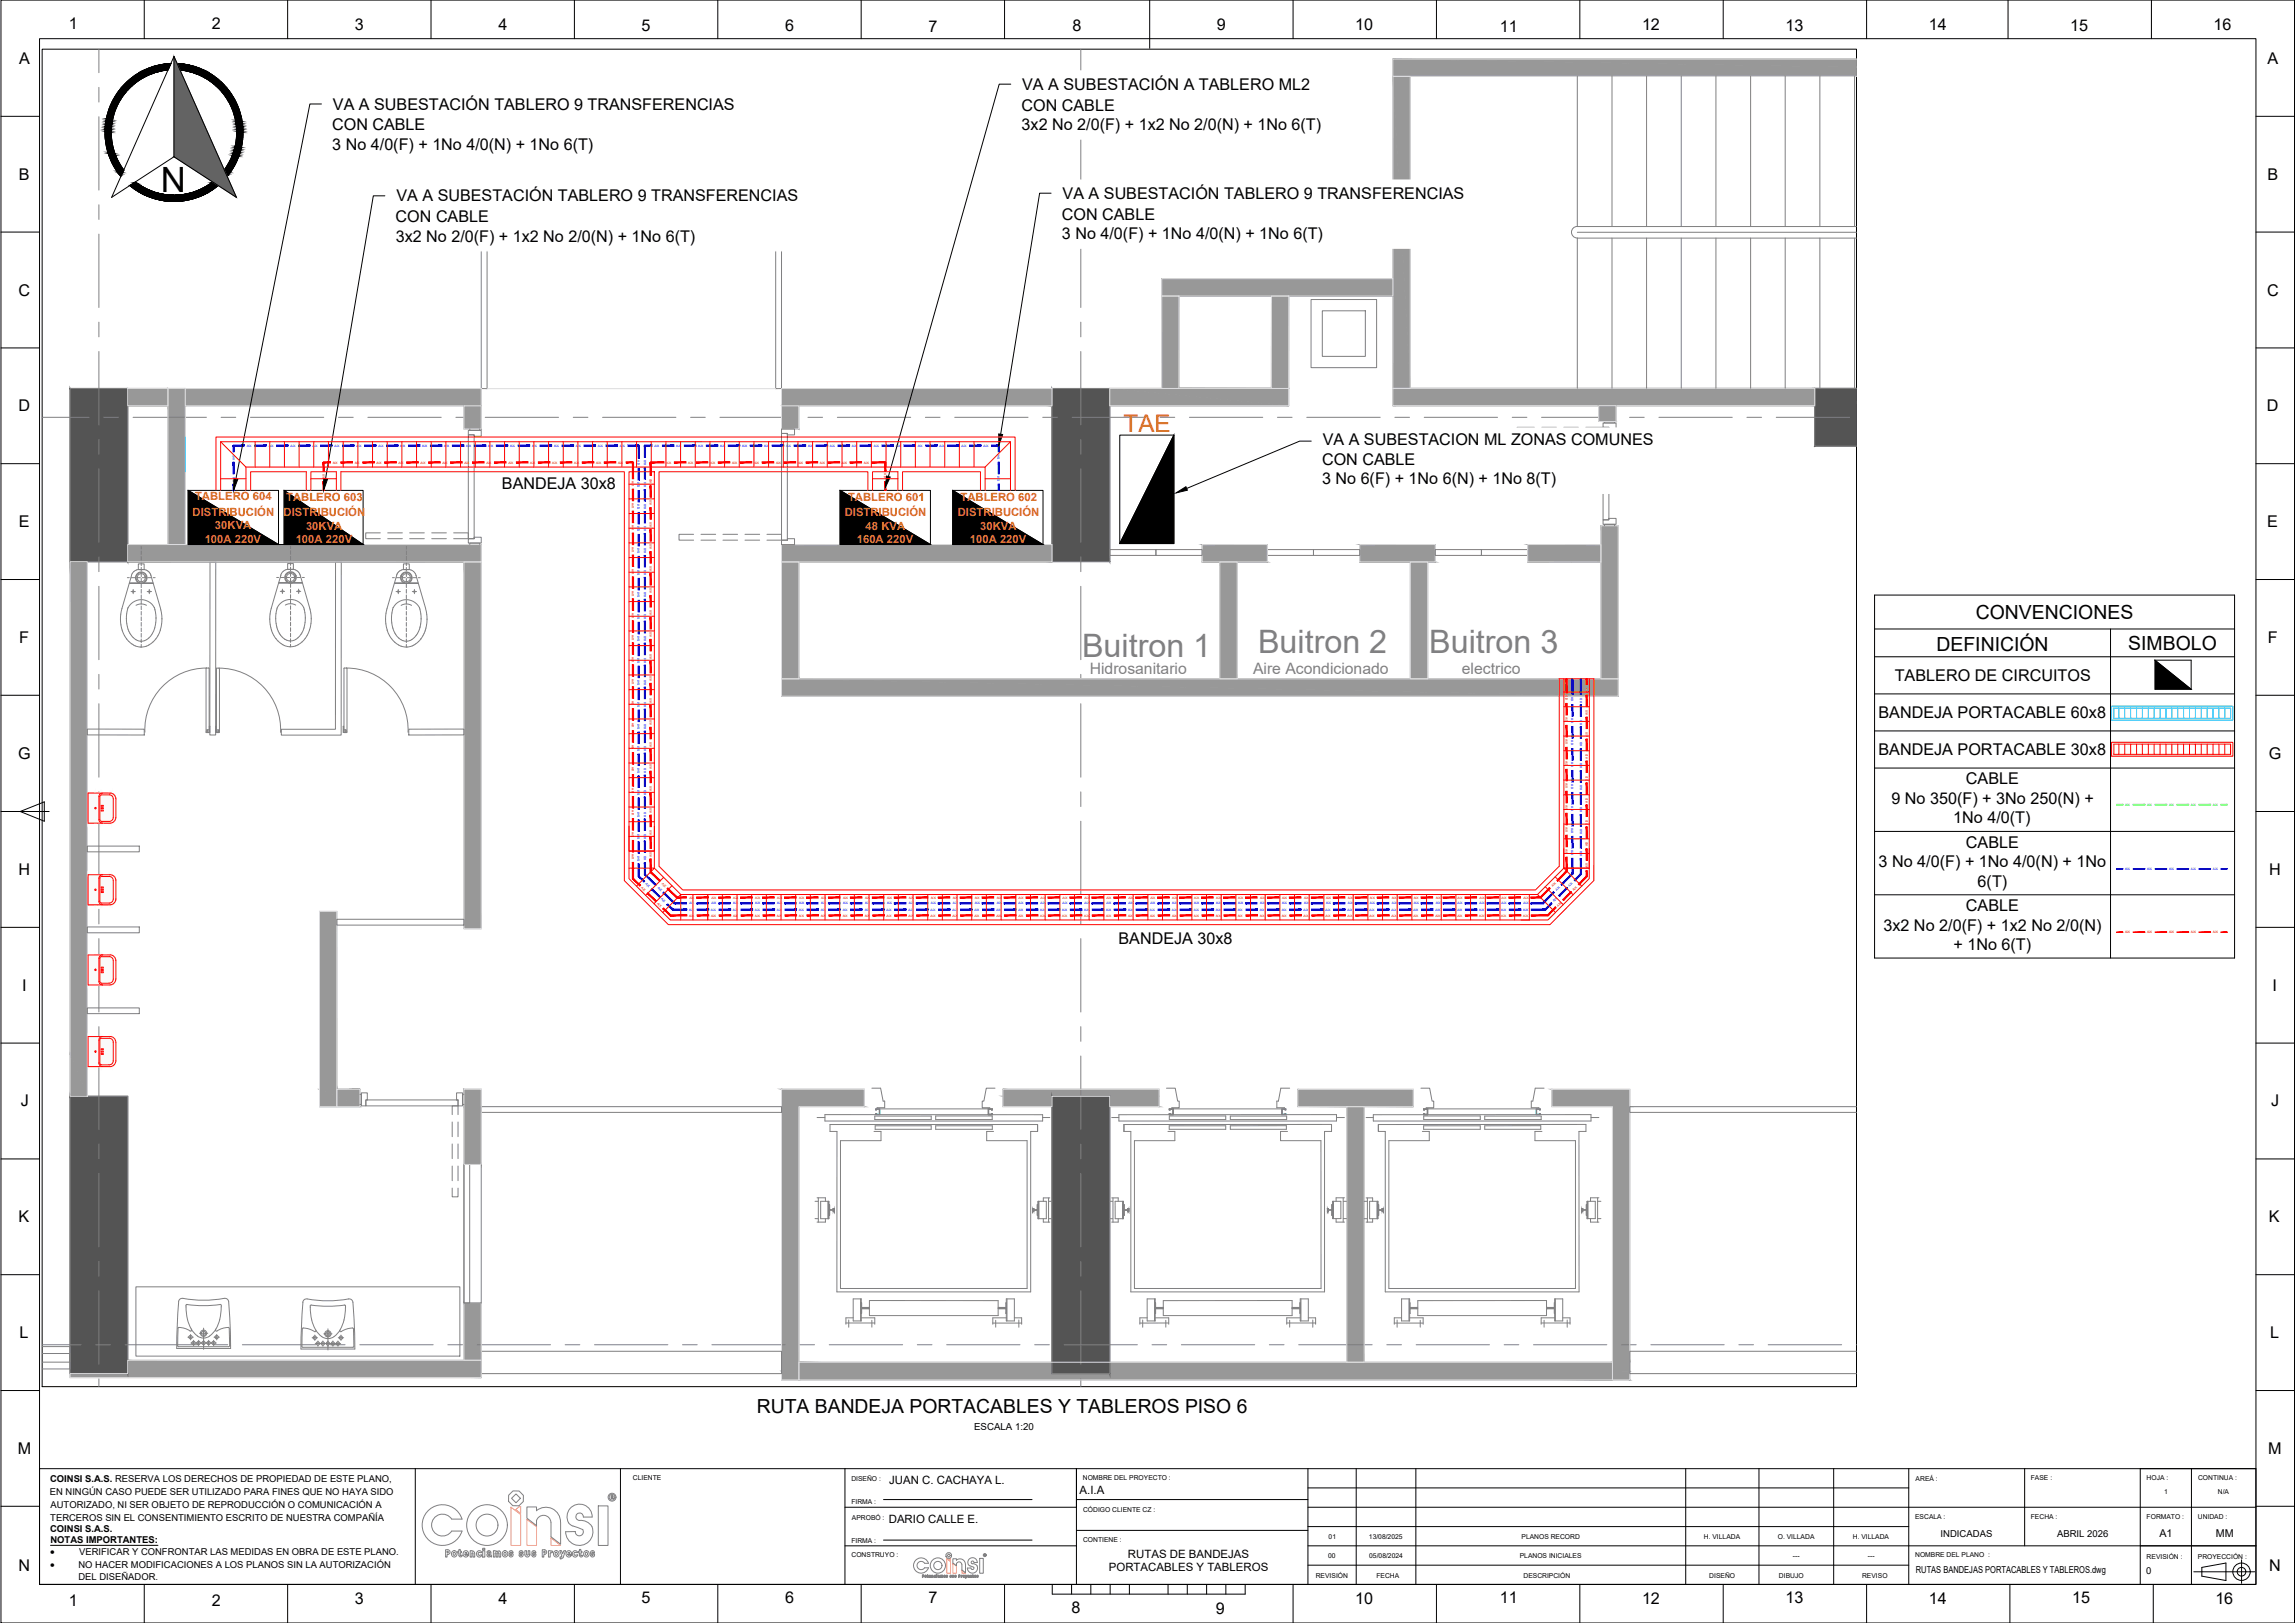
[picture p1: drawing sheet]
<svg xmlns="http://www.w3.org/2000/svg" width="1000mm" height="707mm" viewBox="0 0 1000 707" stroke-linecap="round" stroke-linejoin="round" font-family="sans-serif">
<defs><g id="words">
<text font-size="15.2" x="70.1" y="83.7">N</text>
<g font-size="14.1" fill="#808080">
<text x="471.6" y="286.2">Buitron 1</text>
<text x="548.3" y="284.4">Buitron 2</text>
<text x="622.9" y="284.4">Buitron 3</text>
</g>
<text font-size="10.5" fill="#dd8108" x="489.6" y="188.3">TAE</text>
<g font-size="8.5">
<text x="861" y="269.6">CONVENCIONES</text>
<text x="843.9" y="283.8">DEFINICIÓN</text>
<text x="927.5" y="283">SIMBOLO</text>
</g>
<text font-size="8.4" x="329.8" y="615.6">RUTA BANDEJA PORTACABLES Y TABLEROS PISO 6</text>
<g font-size="7.1">
<text x="825.7" y="296.7">TABLERO DE CIRCUITOS</text>
<text x="818.6" y="312.8">BANDEJA PORTACABLE 60x8</text>
<text x="818.6" y="329">BANDEJA PORTACABLE 30x8</text>
<text x="856.7" y="341.6">CABLE</text>
<text x="824.3" y="350.1">9 No 350(F) + 3No 250(N) +</text>
<text x="851.2" y="358.6">1No 4/0(T)</text>
<text x="856.7" y="369.2">CABLE</text>
<text x="818.7" y="377.7">3 No 4/0(F) + 1No 4/0(N) + 1No</text>
<text x="861.8" y="386.2">6(T)</text>
<text x="856.7" y="396.8">CABLE</text>
<text x="820.8" y="405.3">3x2 No 2/0(F) + 1x2 No 2/0(N)</text>
<text x="851.3" y="413.8">+ 1No 6(T)</text>
</g>
<g font-size="7">
<text x="29.9" y="12.7">1</text>
<text x="92.2" y="12.7">2</text>
<text x="154.6" y="13.2">3</text>
<text x="217.3" y="13.2">4</text>
<text x="279.6" y="13.7">5</text>
<text x="342.1" y="13.7">6</text>
<text x="404.6" y="13.8">7</text>
<text x="467.4" y="13.7">8</text>
<text x="530.3" y="13.2">9</text>
<text x="590.6" y="13.2">10</text>
<text x="653.5" y="13.8">11</text>
<text x="715.6" y="13.2">12</text>
<text x="778" y="13.7">13</text>
<text x="840.5" y="13.2">14</text>
<text x="902.1" y="13.7">15</text>
<text x="964.6" y="13.2">16</text>
<text x="8.3" y="27.9">A</text>
<text x="988.1" y="27.9">A</text>
<text x="445.5" y="39">VA A SUBESTACIÓN A TABLERO ML2</text>
<text x="145.1" y="47.7">VA A SUBESTACIÓN TABLERO 9 TRANSFERENCIAS</text>
<text x="445.2" y="48.1">CON CABLE</text>
<text x="144.7" y="56.8">CON CABLE</text>
<text x="445.2" y="56.6">3x2 No 2/0(F) + 1x2 No 2/0(N) + 1No 6(T)</text>
<text x="144.8" y="65.3">3 No 4/0(F) + 1No 4/0(N) + 1No 6(T)</text>
<text x="8.3" y="78.3">B</text>
<text x="988.1" y="78.3">B</text>
<text x="172.8" y="87.7">VA A SUBESTACIÓN TABLERO 9 TRANSFERENCIAS</text>
<text x="463.1" y="86.6">VA A SUBESTACIÓN TABLERO 9 TRANSFERENCIAS</text>
<text x="462.7" y="95.7">CON CABLE</text>
<text x="172.4" y="96.8">CON CABLE</text>
<text x="172.5" y="105.3">3x2 No 2/0(F) + 1x2 No 2/0(N) + 1No 6(T)</text>
<text x="462.8" y="104.1">3 No 4/0(F) + 1No 4/0(N) + 1No 6(T)</text>
<text x="8.1" y="128.7">C</text>
<text x="987.9" y="128.7">C</text>
<text x="8" y="179.2">D</text>
<text x="987.9" y="179.2">D</text>
<text x="576.4" y="194">VA A SUBESTACION ML ZONAS COMUNES</text>
<text x="576.1" y="202.4">CON CABLE</text>
<text x="218.7" y="213.1">BANDEJA 30x8</text>
<text x="576.2" y="210.9">3 No 6(F) + 1No 6(N) + 1No 8(T)</text>
<text x="8.2" y="229.6">E</text>
<text x="988.1" y="229.6">E</text>
<text x="8.4" y="280">F</text>
<text x="988.2" y="280">F</text>
<text x="8" y="330.7">G</text>
<text x="988.7" y="330.7">G</text>
<text x="8.1" y="381.1">H</text>
<text x="988.8" y="381.1">H</text>
<text x="487.4" y="411.2">BANDEJA 30x8</text>
<text x="9.7" y="431.6">I</text>
<text x="990.4" y="431.6">I</text>
<text x="9.1" y="482">J</text>
<text x="989.8" y="482">J</text>
<text x="8" y="532.5">K</text>
<text x="988.8" y="532.5">K</text>
<text x="8.6" y="582.9">L</text>
<text x="989.3" y="582.9">L</text>
<text x="7.7" y="633.3">M</text>
<text x="988.4" y="633.3">M</text>
<text x="8.1" y="684.2">N</text>
<text x="988.8" y="684.2">N</text>
<text x="29.9" y="699.4">1</text>
<text x="92.2" y="699.4">2</text>
<text x="154.6" y="698.8">3</text>
<text x="217.3" y="698.9">4</text>
<text x="279.6" y="698.2">5</text>
<text x="342.1" y="698.2">6</text>
<text x="404.6" y="698.3">7</text>
<text x="590.6" y="698.8">10</text>
<text x="653.5" y="698.3">11</text>
<text x="715.6" y="698.9">12</text>
<text x="778" y="698.2">13</text>
<text x="840.5" y="698.9">14</text>
<text x="903" y="698.2">15</text>
<text x="965.4" y="698.8">16</text>
<text x="467" y="702.5">8</text>
<text x="529.9" y="703">9</text>
</g>
<g font-size="6.9" fill="#808080">
<text x="474.9" y="293.5">Hidrosanitario</text>
<text x="546.1" y="293.5">Aire Acondicionado</text>
<text x="637.1" y="293.5">electrico</text>
</g>
<g font-size="5">
<text x="387.5" y="646.5">JUAN C. CACHAYA L.</text>
<text x="470.5" y="650.9">A.I.A</text>
<text x="387.3" y="663.5">DARIO CALLE E.</text>
<text x="491.5" y="678.5">RUTAS DE BANDEJAS</text>
<text x="483.2" y="684.5">PORTACABLES Y TABLEROS</text>
</g>
<g font-size="4.9" fill="#dd8108">
<text x="85" y="217.9">TABLERO 604</text>
<text x="124.7" y="218.1">TABLERO 603</text>
<text x="369.6" y="218.1">TABLERO 601</text>
<text x="418.5" y="218.1">TABLERO 602</text>
<text x="83.9" y="224.7">DISTRIBUCIÓN</text>
<text x="123.6" y="224.9">DISTRIBUCIÓN</text>
<text x="368.1" y="225">DISTRIBUCIÓN</text>
<text x="417.4" y="225">DISTRIBUCIÓN</text>
<text x="93.7" y="230.6">30KVA</text>
<text x="133.3" y="230.8">30KVA</text>
<text x="377.2" y="230.8">48 KVA</text>
<text x="427.1" y="230.8">30KVA</text>
<text x="89.2" y="236.5">100A 220V</text>
<text x="128.9" y="236.7">100A 220V</text>
<text x="373.4" y="236.7">160A 220V</text>
<text x="422.7" y="236.7">100A 220V</text>
</g>
<g font-size="4.7">
<text x="941" y="669.4">A1</text>
<text x="965.7" y="669.4">MM</text>
</g>
<g font-size="4.3">
<text x="21.8" y="677.2">·</text>
<text x="21.8" y="682.9">·</text>
</g>
<g font-size="4.2">
<text x="424.5" y="622.7">ESCALA 1:20</text>
<text x="845.7" y="669.4">INDICADAS</text>
<text x="896.4" y="669.4">ABRIL 2026</text>
<text x="834.9" y="685.2">RUTAS BANDEJAS PORTACABLES Y TABLEROS.dwg</text>
<text x="935.3" y="685.4">0</text>
</g>
<g font-size="4.1">
<text x="21.8" y="645.4">COINSI S.A.S. RESERVA LOS DERECHOS DE PROPIEDAD DE ESTE PLANO,</text>
<text x="21.7" y="651.1">EN NINGÚN CASO PUEDE SER UTILIZADO PARA FINES QUE NO HAYA SIDO</text>
<text x="22" y="656.7">AUTORIZADO, NI SER OBJETO DE REPRODUCCIÓN O COMUNICACIÓN A</text>
<text x="21.9" y="662.4">TERCEROS SIN EL CONSENTIMIENTO ESCRITO DE NUESTRA COMPAÑÍA</text>
<text x="21.8" y="667.3">COINSI S.A.S.</text>
<text x="22" y="672.3">NOTAS IMPORTANTES:</text>
<text x="34.5" y="677.2">VERIFICAR Y CONFRONTAR LAS MEDIDAS EN OBRA DE ESTE PLANO.</text>
<text x="34.2" y="682.9">NO HACER MODIFICACIONES A LOS PLANOS SIN LA AUTORIZACIÓN</text>
<text x="34.2" y="688.4">DEL DISEÑADOR.</text>
</g>
<g font-size="2.9">
<text x="275.8" y="644.8">CLIENTE</text>
<text x="371" y="645.2">DISEÑO :</text>
<text x="471.9" y="644.8">NOMBRE DEL PROYECTO :</text>
<text x="834.8" y="645.3">AREÁ :</text>
<text x="885" y="644.8">FASE :</text>
<text x="935.5" y="644.8">HOJA :</text>
<text x="957.9" y="644.8">CONTINUA :</text>
<text x="943.1" y="651">1</text>
<text x="966.5" y="651">N/A</text>
<text x="371" y="655.1">FIRMA :</text>
<text x="472" y="658.7">CÓDIGO CLIENTE CZ :</text>
<text x="371.3" y="662.1">APROBÓ :</text>
<text x="834.6" y="661.6">ESCALA :</text>
<text x="885" y="661.6">FECHA :</text>
<text x="935.5" y="661.6">FORMATO :</text>
<text x="957.8" y="661.6">UNIDAD :</text>
<text x="371" y="671.9">FIRMA :</text>
<text x="472" y="671.7">CONTIENE :</text>
<text x="579" y="670.2">01</text>
<text x="596.6" y="670.2">13/08/2025</text>
<text x="663.1" y="670.2">PLANOS RECORD</text>
<text x="742.5" y="670.2">H. VILLADA</text>
<text x="774.7" y="670.2">O. VILLADA</text>
<text x="807.4" y="670.2">H. VILLADA</text>
<text x="371.1" y="678.4">CONSTRUYO :</text>
<text x="578.8" y="678.6">00</text>
<text x="596.7" y="678.6">05/08/2024</text>
<text x="662.3" y="678.6">PLANOS INICIALES</text>
<text x="781.3" y="678.6">---</text>
<text x="814" y="678.6">---</text>
<text x="834.6" y="678.4">NOMBRE DEL PLANO :</text>
<text x="935.5" y="678.9">REVISIÓN :</text>
<text x="957.8" y="678.9">PROYECCIÓN :</text>
<text x="573.4" y="687.3">REVISIÓN</text>
<text x="599.8" y="687.3">FECHA</text>
<text x="663.9" y="687.3">DESCRIPCIÓN</text>
<text x="744.9" y="687.2">DISEÑO</text>
<text x="775.3" y="687.2">DIBUJO</text>
<text x="811.5" y="687.3">REVISO</text>
</g>
<g font-size="1.4" fill="#00f">
<text x="107.5" y="194.6">AiX</text>
<text x="117.1" y="194.6">AiX</text>
<text x="126.7" y="194.6">AiX</text>
<text x="136.2" y="194.6">AiX</text>
<text x="145.8" y="194.6">AiX</text>
<text x="155.4" y="194.6">AiX</text>
<text x="164.9" y="194.6">AiX</text>
<text x="174.5" y="194.6">AiX</text>
<text x="184" y="194.6">AiX</text>
<text x="193.6" y="194.6">AiX</text>
<text x="203.2" y="194.6">AiX</text>
<text x="212.7" y="194.6">AiX</text>
<text x="222.3" y="194.6">AiX</text>
<text x="231.9" y="194.6">AiX</text>
<text x="241.4" y="194.6">AiX</text>
<text x="251" y="194.6">AiX</text>
<text x="260.6" y="194.6">AiX</text>
<text x="270.1" y="194.6">AiX</text>
<text x="285.2" y="194.6">AiX</text>
<text x="294.7" y="194.6">AiX</text>
<text x="304.3" y="194.6">AiX</text>
<text x="313.9" y="194.6">AiX</text>
<text x="323.4" y="194.6">AiX</text>
<text x="333" y="194.6">AiX</text>
<text x="342.6" y="194.6">AiX</text>
<text x="352.1" y="194.6">AiX</text>
<text x="361.7" y="194.6">AiX</text>
<text x="371.3" y="194.6">AiX</text>
<text x="380.8" y="194.6">AiX</text>
<text x="390.4" y="194.6">AiX</text>
<text x="399.9" y="194.6">AiX</text>
<text x="409.5" y="194.6">AiX</text>
<text x="419.1" y="194.6">AiX</text>
<text x="428.6" y="194.6">AiX</text>
<text x="434.8" y="197.8" transform="rotate(90 434.8 197.8)">AiX</text>
<text x="102.3" y="200.3" transform="rotate(-90 102.3 200.3)">AiX</text>
<text x="277.9" y="200.6" transform="rotate(90 277.9 200.6)">AiX</text>
<text x="281.6" y="202.6" transform="rotate(-90 281.6 202.6)">AiX</text>
<text x="102.3" y="209.9" transform="rotate(-90 102.3 209.9)">AiX</text>
<text x="434.8" y="207.4" transform="rotate(90 434.8 207.4)">AiX</text>
<text x="277.9" y="210.1" transform="rotate(90 277.9 210.1)">AiX</text>
<text x="281.6" y="212.2" transform="rotate(-90 281.6 212.2)">AiX</text>
<text x="277.9" y="219.7" transform="rotate(90 277.9 219.7)">AiX</text>
<text x="281.6" y="221.8" transform="rotate(-90 281.6 221.8)">AiX</text>
<text x="277.9" y="229.3" transform="rotate(90 277.9 229.3)">AiX</text>
<text x="281.6" y="231.4" transform="rotate(-90 281.6 231.4)">AiX</text>
<text x="277.9" y="238.8" transform="rotate(90 277.9 238.8)">AiX</text>
<text x="281.6" y="240.9" transform="rotate(-90 281.6 240.9)">AiX</text>
<text x="277.9" y="248.4" transform="rotate(90 277.9 248.4)">AiX</text>
<text x="281.6" y="250.5" transform="rotate(-90 281.6 250.5)">AiX</text>
<text x="277.9" y="257.9" transform="rotate(90 277.9 257.9)">AiX</text>
<text x="281.6" y="260.1" transform="rotate(-90 281.6 260.1)">AiX</text>
<text x="277.9" y="267.5" transform="rotate(90 277.9 267.5)">AiX</text>
<text x="281.6" y="269.6" transform="rotate(-90 281.6 269.6)">AiX</text>
<text x="277.9" y="277.1" transform="rotate(90 277.9 277.1)">AiX</text>
<text x="281.6" y="279.2" transform="rotate(-90 281.6 279.2)">AiX</text>
<text x="277.9" y="286.6" transform="rotate(90 277.9 286.6)">AiX</text>
<text x="281.6" y="288.8" transform="rotate(-90 281.6 288.8)">AiX</text>
<text x="277.9" y="296.2" transform="rotate(90 277.9 296.2)">AiX</text>
<text x="281.6" y="298.3" transform="rotate(-90 281.6 298.3)">AiX</text>
<text x="277.9" y="305.8" transform="rotate(90 277.9 305.8)">AiX</text>
<text x="684.7" y="303.4" transform="rotate(90 684.7 303.4)">AiX</text>
<text x="281.6" y="307.8" transform="rotate(-90 281.6 307.8)">AiX</text>
<text x="689.4" y="306" transform="rotate(-90 689.4 306)">AiX</text>
<text x="277.9" y="315.3" transform="rotate(90 277.9 315.3)">AiX</text>
<text x="281.6" y="317.4" transform="rotate(-90 281.6 317.4)">AiX</text>
<text x="684.7" y="313" transform="rotate(90 684.7 313)">AiX</text>
<text x="689.4" y="315.6" transform="rotate(-90 689.4 315.6)">AiX</text>
<text x="684.7" y="322.5" transform="rotate(90 684.7 322.5)">AiX</text>
<text x="277.9" y="324.9" transform="rotate(90 277.9 324.9)">AiX</text>
<text x="281.6" y="327" transform="rotate(-90 281.6 327)">AiX</text>
<text x="689.4" y="325.1" transform="rotate(-90 689.4 325.1)">AiX</text>
<text x="277.9" y="334.5" transform="rotate(90 277.9 334.5)">AiX</text>
<text x="684.7" y="332.1" transform="rotate(90 684.7 332.1)">AiX</text>
<text x="689.4" y="334.7" transform="rotate(-90 689.4 334.7)">AiX</text>
<text x="281.6" y="336.5" transform="rotate(-90 281.6 336.5)">AiX</text>
<text x="684.7" y="341.7" transform="rotate(90 684.7 341.7)">AiX</text>
<text x="277.9" y="344" transform="rotate(90 277.9 344)">AiX</text>
<text x="281.6" y="346.1" transform="rotate(-90 281.6 346.1)">AiX</text>
<text x="689.4" y="344.3" transform="rotate(-90 689.4 344.3)">AiX</text>
<text x="277.9" y="353.6" transform="rotate(90 277.9 353.6)">AiX</text>
<text x="684.7" y="351.2" transform="rotate(90 684.7 351.2)">AiX</text>
<text x="689.4" y="353.8" transform="rotate(-90 689.4 353.8)">AiX</text>
<text x="281.6" y="355.7" transform="rotate(-90 281.6 355.7)">AiX</text>
<text x="277.9" y="363.2" transform="rotate(90 277.9 363.2)">AiX</text>
<text x="281.6" y="365.3" transform="rotate(-90 281.6 365.3)">AiX</text>
<text x="684.7" y="360.8" transform="rotate(90 684.7 360.8)">AiX</text>
<text x="689.4" y="363.4" transform="rotate(-90 689.4 363.4)">AiX</text>
<text x="684.7" y="370.4" transform="rotate(90 684.7 370.4)">AiX</text>
<text x="277.9" y="372.7" transform="rotate(90 277.9 372.7)">AiX</text>
<text x="281.6" y="374.8" transform="rotate(-90 281.6 374.8)">AiX</text>
<text x="689.4" y="373" transform="rotate(-90 689.4 373)">AiX</text>
<text x="926.1" y="379">AiX</text>
<text x="935.7" y="379">AiX</text>
<text x="945.2" y="379">AiX</text>
<text x="954.8" y="379">AiX</text>
<text x="964.4" y="379">AiX</text>
<text x="281.1" y="385.1" transform="rotate(44 281.1 385.1)">AiX</text>
<text x="286.5" y="386.8" transform="rotate(44 286.5 386.8)">AiX</text>
<text x="678.5" y="388" transform="rotate(-46 678.5 388)">AiX</text>
<text x="684" y="386.4" transform="rotate(-45 684 386.4)">AiX</text>
<text x="288" y="391.8" transform="rotate(44 288 391.8)">AiX</text>
<text x="300.4" y="393.9">AiX</text>
<text x="310" y="393.9">AiX</text>
<text x="319.6" y="393.9">AiX</text>
<text x="329.1" y="393.9">AiX</text>
<text x="338.7" y="393.9">AiX</text>
<text x="348.3" y="393.9">AiX</text>
<text x="357.8" y="393.9">AiX</text>
<text x="367.4" y="393.9">AiX</text>
<text x="377" y="393.9">AiX</text>
<text x="386.5" y="393.9">AiX</text>
<text x="396.1" y="393.9">AiX</text>
<text x="405.7" y="393.9">AiX</text>
<text x="415.2" y="393.9">AiX</text>
<text x="424.8" y="393.9">AiX</text>
<text x="434.3" y="393.9">AiX</text>
<text x="443.9" y="393.9">AiX</text>
<text x="453.5" y="393.9">AiX</text>
<text x="463" y="393.9">AiX</text>
<text x="472.6" y="393.9">AiX</text>
<text x="482.2" y="393.9">AiX</text>
<text x="491.7" y="393.9">AiX</text>
<text x="501.3" y="393.9">AiX</text>
<text x="510.9" y="393.9">AiX</text>
<text x="520.4" y="393.9">AiX</text>
<text x="530" y="393.9">AiX</text>
<text x="539.6" y="393.9">AiX</text>
<text x="549.1" y="393.9">AiX</text>
<text x="558.7" y="393.9">AiX</text>
<text x="568.3" y="393.9">AiX</text>
<text x="577.8" y="393.9">AiX</text>
<text x="587.4" y="393.9">AiX</text>
<text x="597" y="393.9">AiX</text>
<text x="606.6" y="393.9">AiX</text>
<text x="616.1" y="393.9">AiX</text>
<text x="625.6" y="393.9">AiX</text>
<text x="635.2" y="393.9">AiX</text>
<text x="644.8" y="393.9">AiX</text>
<text x="654.3" y="393.9">AiX</text>
<text x="663.9" y="393.9">AiX</text>
<text x="677.2" y="393.1" transform="rotate(-45 677.2 393.1)">AiX</text>
<text x="300.3" y="396.7">AiX</text>
<text x="309.8" y="396.7">AiX</text>
<text x="319.4" y="396.7">AiX</text>
<text x="329" y="396.7">AiX</text>
<text x="338.5" y="396.7">AiX</text>
<text x="348.1" y="396.7">AiX</text>
<text x="357.7" y="396.7">AiX</text>
<text x="367.2" y="396.7">AiX</text>
<text x="376.8" y="396.7">AiX</text>
<text x="386.4" y="396.7">AiX</text>
<text x="395.9" y="396.7">AiX</text>
<text x="405.5" y="396.7">AiX</text>
<text x="415.1" y="396.7">AiX</text>
<text x="424.6" y="396.7">AiX</text>
<text x="434.2" y="396.7">AiX</text>
<text x="443.8" y="396.7">AiX</text>
<text x="453.3" y="396.7">AiX</text>
<text x="462.9" y="396.7">AiX</text>
<text x="472.5" y="396.7">AiX</text>
<text x="482" y="396.7">AiX</text>
<text x="491.6" y="396.7">AiX</text>
<text x="501.1" y="396.7">AiX</text>
<text x="510.7" y="396.7">AiX</text>
<text x="520.3" y="396.7">AiX</text>
<text x="529.8" y="396.7">AiX</text>
<text x="539.4" y="396.7">AiX</text>
<text x="549" y="396.7">AiX</text>
<text x="558.5" y="396.7">AiX</text>
<text x="568.1" y="396.7">AiX</text>
<text x="577.7" y="396.7">AiX</text>
<text x="587.2" y="396.7">AiX</text>
<text x="596.8" y="396.7">AiX</text>
<text x="606.4" y="396.7">AiX</text>
<text x="615.9" y="396.7">AiX</text>
<text x="625.5" y="396.7">AiX</text>
<text x="635.1" y="396.7">AiX</text>
<text x="644.7" y="396.7">AiX</text>
<text x="654.2" y="396.7">AiX</text>
<text x="663.8" y="396.7">AiX</text>
</g>
<g font-size="1.4" fill="#f00">
<text x="145" y="201.9">AiX</text>
<text x="154.6" y="201.9">AiX</text>
<text x="164.1" y="201.9">AiX</text>
<text x="173.7" y="201.9">AiX</text>
<text x="183.3" y="201.9">AiX</text>
<text x="192.8" y="201.9">AiX</text>
<text x="202.4" y="201.9">AiX</text>
<text x="212" y="201.9">AiX</text>
<text x="221.5" y="201.9">AiX</text>
<text x="231.1" y="201.9">AiX</text>
<text x="240.7" y="201.9">AiX</text>
<text x="250.2" y="201.9">AiX</text>
<text x="259.8" y="201.9">AiX</text>
<text x="269.4" y="201.9">AiX</text>
<text x="290.4" y="201.9">AiX</text>
<text x="299.9" y="201.9">AiX</text>
<text x="309.5" y="201.9">AiX</text>
<text x="319.1" y="201.9">AiX</text>
<text x="328.6" y="201.9">AiX</text>
<text x="338.2" y="201.9">AiX</text>
<text x="347.8" y="201.9">AiX</text>
<text x="357.3" y="201.9">AiX</text>
<text x="366.9" y="201.9">AiX</text>
<text x="376.5" y="201.9">AiX</text>
<text x="141.5" y="208.7" transform="rotate(-90 141.5 208.7)">AiX</text>
<text x="275.3" y="209.5" transform="rotate(90 275.3 209.5)">AiX</text>
<text x="385.3" y="206.2" transform="rotate(90 385.3 206.2)">AiX</text>
<text x="284.1" y="210.6" transform="rotate(-90 284.1 210.6)">AiX</text>
<text x="275.3" y="219.1" transform="rotate(90 275.3 219.1)">AiX</text>
<text x="284.1" y="220.1" transform="rotate(-90 284.1 220.1)">AiX</text>
<text x="275.3" y="228.6" transform="rotate(90 275.3 228.6)">AiX</text>
<text x="284.1" y="229.7" transform="rotate(-90 284.1 229.7)">AiX</text>
<text x="275.3" y="238.2" transform="rotate(90 275.3 238.2)">AiX</text>
<text x="284.1" y="239.3" transform="rotate(-90 284.1 239.3)">AiX</text>
<text x="275.3" y="247.8" transform="rotate(90 275.3 247.8)">AiX</text>
<text x="284.1" y="248.8" transform="rotate(-90 284.1 248.8)">AiX</text>
<text x="275.3" y="257.3" transform="rotate(90 275.3 257.3)">AiX</text>
<text x="284.1" y="258.4" transform="rotate(-90 284.1 258.4)">AiX</text>
<text x="275.3" y="266.9" transform="rotate(90 275.3 266.9)">AiX</text>
<text x="284.1" y="267.9" transform="rotate(-90 284.1 267.9)">AiX</text>
<text x="275.3" y="276.5" transform="rotate(90 275.3 276.5)">AiX</text>
<text x="284.1" y="277.5" transform="rotate(-90 284.1 277.5)">AiX</text>
<text x="275.3" y="286" transform="rotate(90 275.3 286)">AiX</text>
<text x="284.1" y="287.1" transform="rotate(-90 284.1 287.1)">AiX</text>
<text x="275.3" y="295.6" transform="rotate(90 275.3 295.6)">AiX</text>
<text x="284.1" y="296.6" transform="rotate(-90 284.1 296.6)">AiX</text>
<text x="275.3" y="305.2" transform="rotate(90 275.3 305.2)">AiX</text>
<text x="682.2" y="302.9" transform="rotate(90 682.2 302.9)">AiX</text>
<text x="692" y="301.8" transform="rotate(-90 692 301.8)">AiX</text>
<text x="284.1" y="306.2" transform="rotate(-90 284.1 306.2)">AiX</text>
<text x="692" y="311.3" transform="rotate(-90 692 311.3)">AiX</text>
<text x="275.3" y="314.7" transform="rotate(90 275.3 314.7)">AiX</text>
<text x="284.1" y="315.8" transform="rotate(-90 284.1 315.8)">AiX</text>
<text x="682.2" y="312.5" transform="rotate(90 682.2 312.5)">AiX</text>
<text x="682.2" y="322" transform="rotate(90 682.2 322)">AiX</text>
<text x="692" y="320.9" transform="rotate(-90 692 320.9)">AiX</text>
<text x="275.3" y="324.3" transform="rotate(90 275.3 324.3)">AiX</text>
<text x="284.1" y="325.3" transform="rotate(-90 284.1 325.3)">AiX</text>
<text x="275.3" y="333.9" transform="rotate(90 275.3 333.9)">AiX</text>
<text x="284.1" y="334.9" transform="rotate(-90 284.1 334.9)">AiX</text>
<text x="682.2" y="331.6" transform="rotate(90 682.2 331.6)">AiX</text>
<text x="692" y="330.5" transform="rotate(-90 692 330.5)">AiX</text>
<text x="682.2" y="341.2" transform="rotate(90 682.2 341.2)">AiX</text>
<text x="692" y="340" transform="rotate(-90 692 340)">AiX</text>
<text x="275.3" y="343.5" transform="rotate(90 275.3 343.5)">AiX</text>
<text x="284.1" y="344.5" transform="rotate(-90 284.1 344.5)">AiX</text>
<text x="275.3" y="353" transform="rotate(90 275.3 353)">AiX</text>
<text x="682.2" y="350.7" transform="rotate(90 682.2 350.7)">AiX</text>
<text x="692" y="349.6" transform="rotate(-90 692 349.6)">AiX</text>
<text x="284.1" y="354" transform="rotate(-90 284.1 354)">AiX</text>
<text x="692" y="359.2" transform="rotate(-90 692 359.2)">AiX</text>
<text x="275.3" y="362.5" transform="rotate(90 275.3 362.5)">AiX</text>
<text x="284.1" y="363.6" transform="rotate(-90 284.1 363.6)">AiX</text>
<text x="682.2" y="360.3" transform="rotate(90 682.2 360.3)">AiX</text>
<text x="682.2" y="369.8" transform="rotate(90 682.2 369.8)">AiX</text>
<text x="692" y="368.7" transform="rotate(-90 692 368.7)">AiX</text>
<text x="275.3" y="372.1" transform="rotate(90 275.3 372.1)">AiX</text>
<text x="284.1" y="373.2" transform="rotate(-90 284.1 373.2)">AiX</text>
<text x="692" y="378.2" transform="rotate(-90 692 378.2)">AiX</text>
<text x="279.3" y="386.9" transform="rotate(45 279.3 386.9)">AiX</text>
<text x="288.2" y="385.1" transform="rotate(44 288.2 385.1)">AiX</text>
<text x="676.7" y="386.2" transform="rotate(-46 676.7 386.2)">AiX</text>
<text x="685.8" y="388.2" transform="rotate(-45 685.8 388.2)">AiX</text>
<text x="286.2" y="393.6" transform="rotate(44 286.2 393.6)">AiX</text>
<text x="300.4" y="391.4">AiX</text>
<text x="310" y="391.4">AiX</text>
<text x="319.6" y="391.4">AiX</text>
<text x="329.1" y="391.4">AiX</text>
<text x="338.7" y="391.4">AiX</text>
<text x="348.3" y="391.4">AiX</text>
<text x="357.8" y="391.4">AiX</text>
<text x="367.4" y="391.4">AiX</text>
<text x="377" y="391.4">AiX</text>
<text x="386.5" y="391.4">AiX</text>
<text x="396.1" y="391.4">AiX</text>
<text x="405.6" y="391.4">AiX</text>
<text x="415.2" y="391.4">AiX</text>
<text x="424.8" y="391.4">AiX</text>
<text x="434.3" y="391.4">AiX</text>
<text x="443.9" y="391.4">AiX</text>
<text x="453.5" y="391.4">AiX</text>
<text x="463" y="391.4">AiX</text>
<text x="472.6" y="391.4">AiX</text>
<text x="482.2" y="391.4">AiX</text>
<text x="491.7" y="391.4">AiX</text>
<text x="501.3" y="391.4">AiX</text>
<text x="510.9" y="391.4">AiX</text>
<text x="520.4" y="391.4">AiX</text>
<text x="530" y="391.4">AiX</text>
<text x="539.6" y="391.4">AiX</text>
<text x="549.1" y="391.4">AiX</text>
<text x="558.7" y="391.4">AiX</text>
<text x="568.3" y="391.4">AiX</text>
<text x="577.8" y="391.4">AiX</text>
<text x="587.4" y="391.4">AiX</text>
<text x="596.9" y="391.4">AiX</text>
<text x="606.5" y="391.4">AiX</text>
<text x="616.1" y="391.4">AiX</text>
<text x="625.6" y="391.4">AiX</text>
<text x="635.2" y="391.4">AiX</text>
<text x="644.8" y="391.4">AiX</text>
<text x="654.3" y="391.4">AiX</text>
<text x="663.9" y="391.4">AiX</text>
<text x="679" y="394.9" transform="rotate(-44 679 394.9)">AiX</text>
<text x="300.3" y="399.2">AiX</text>
<text x="309.9" y="399.2">AiX</text>
<text x="319.4" y="399.2">AiX</text>
<text x="329" y="399.2">AiX</text>
<text x="338.5" y="399.2">AiX</text>
<text x="348.1" y="399.2">AiX</text>
<text x="357.7" y="399.2">AiX</text>
<text x="367.2" y="399.2">AiX</text>
<text x="376.8" y="399.2">AiX</text>
<text x="386.4" y="399.2">AiX</text>
<text x="395.9" y="399.2">AiX</text>
<text x="405.5" y="399.2">AiX</text>
<text x="415.1" y="399.2">AiX</text>
<text x="424.6" y="399.2">AiX</text>
<text x="434.2" y="399.2">AiX</text>
<text x="443.8" y="399.2">AiX</text>
<text x="453.3" y="399.2">AiX</text>
<text x="462.9" y="399.2">AiX</text>
<text x="472.5" y="399.2">AiX</text>
<text x="482" y="399.2">AiX</text>
<text x="491.6" y="399.2">AiX</text>
<text x="501.2" y="399.2">AiX</text>
<text x="510.8" y="399.2">AiX</text>
<text x="520.3" y="399.2">AiX</text>
<text x="529.8" y="399.2">AiX</text>
<text x="539.4" y="399.2">AiX</text>
<text x="549" y="399.2">AiX</text>
<text x="558.5" y="399.2">AiX</text>
<text x="568.1" y="399.2">AiX</text>
<text x="577.7" y="399.2">AiX</text>
<text x="587.2" y="399.2">AiX</text>
<text x="596.8" y="399.2">AiX</text>
<text x="606.4" y="399.2">AiX</text>
<text x="615.9" y="399.2">AiX</text>
<text x="625.5" y="399.2">AiX</text>
<text x="635.1" y="399.2">AiX</text>
<text x="644.7" y="399.2">AiX</text>
<text x="654.2" y="399.2">AiX</text>
<text x="663.8" y="399.2">AiX</text>
<text x="926.1" y="406.6">AiX</text>
<text x="935.7" y="406.6">AiX</text>
<text x="945.2" y="406.6">AiX</text>
<text x="954.8" y="406.6">AiX</text>
<text x="964.4" y="406.6">AiX</text>
</g>
<g font-size="1.4" fill="#0f0">
<text x="926.1" y="351">AiX</text>
<text x="935.7" y="351">AiX</text>
<text x="945.2" y="351">AiX</text>
<text x="954.8" y="351">AiX</text>
<text x="964.4" y="351">AiX</text>
</g>
</g></defs>
<!-- layer: -CN-GYD-CAJETIN-A0 -->
<g fill="none" stroke="#000" stroke-width=".44">
<path d="M.4 0h999.5v707h-999.5zM17.2 16.8h965.9v673.4h-965.9zM62.9 0v16.8M125.3 0v16.8M187.8 0v16.8M250.3 0v16.8M312.8 0v16.8M375.3 0v16.8M437.8 0v16.8M501 0v21M563.5 0v16.8M626 0v16.8"/>
<path d="M688.5 0v16.8M751 0v16.8M813.4 0v16.8M875.1 0v16.8M937.6 0v16.8M.4 50.7h16.8M983.1 50.7h16.8M.4 101.1h16.8M983.1 101.1h16.8M.4 151.6h16.8M983.1 151.6h16.8M.4 202h16.8"/>
<path d="M983.1 202h16.8M.4 252.4h16.8M983.1 252.4h16.8M.4 302.9h16.8M983.1 302.9h16.8M.4 353.5h21M8.8 353.5l10.5-4.2v8.4zM983.1 353.5h16.8M.4 403.9h16.8M983.1 403.9h16.8M.4 454.4h16.8M983.1 454.4h16.8"/>
<path d="M.4 504.8h16.8M983.1 504.8h16.8M.4 555.2h16.8M983.1 555.2h16.8M.4 605.7h16.8M983.1 605.7h16.8M17.2 639.7h965.9v50.5h-965.9zM181 639.7v50.5M270.4 639.7v50.5M368.2 639.7v50.5M469.1 639.7v50.5M570 639.7v50.5"/>
<path d="M591 639.7v50.5M617 639.7v50.5M734.6 639.7v50.5M766.5 639.7v50.5M799.1 639.7v50.5M831.8 639.7v50.5M882.3 639.7v33.7M955 639.7v50.5M983.1 639.7h-50.4v50.5M.4 656.1h16.8M368.2 656.5h100.9M385 653.2h64.7"/>
<path d="M469.1 653.2h100.9M570 656.5h413.1M570 648.1h261.8M983.1 656.1h16.8M22 673.1h46.8M368.2 673.4h100.9M385 670.9h64.7M469.1 666.6h100.9M570 673.4h413.1M570 665h261.8M976.8 679.5v10.2M62.9 690.2v16.8"/>
<path d="M125.3 690.2v16.8M187.8 690.2v16.8M250.3 690.2v16.8M312.8 690.2v16.8M375.3 690.2v16.8M437.8 690.2v16.8M458.6 690.2v4.2h84v-4.2M467 690.2v4.2M475.4 690.2v4.2M483.8 690.2v4.2M492.2 690.2v4.2M509 690.2v4.2"/>
<path d="M517.4 690.2v4.2M525.8 690.2v4.2M534.2 690.2v4.2M563.5 690.2v16.8M570 681.8h261.8M626 690.2v16.8M688.5 690.2v16.8M751 690.2v16.8M813.4 690.2v16.8M875.9 690.2v16.8M938.4 690.2v16.8M956 684.7h26.6"/>
<path d="M959.5 682.8l10.5-2v7.7l-10.5-1.9z"/>
<circle cx="976.8" cy="684.6" r="3.8"/>
<circle cx="976.8" cy="684.6" r="1.88"/>
</g>
<!-- layer: -CN-GYD-LOGO COINSI -->
<g fill="none" stroke="#808080" stroke-width=".44">
<path d="M222.9 652.7l2-2 1.9 2-1.9 1.9zM260.7 656h4.3v17.2h-4.3zM266.3 651.5l.9 .1-.3 .6 .6 .6-.9-.6v.6h-.3zM266.9 652l.1-.3h-.4v.3h.3M194.8 675.8l.6 .1-.1 .5h-.5zM195.1 677.1a1.05 1.05 0 0 0 1-1.2 1.05 1.05 0 0 0-1.3-.9h-.6v3.3h.6v-1.1h.3M196.8 666.9a4.8 4.8 0 0 1-7.1 .9 4.8 4.8 0 0 1 .1-7.2 4.8 4.8 0 0 1 7.1 1.1h4.4a8.9 8.9 0 0 0-13.6-4.6 8.9 8.9 0 0 0 0 14.4 8.9 8.9 0 0 0 13.6-4.6h-4.4M200 677.5v-1.1h-.5v-.7h.5v-.8h.6v.8h.5v.7h-.5v1.1M201.5 677.4a.74 .74 0 0 1-.8 .8 .74 .74 0 0 1-.7-.7M201.5 677.5h-1M202.1 675.9l1.1-.4 .8 .5a.58 .58 0 0 1 .3 .6 .58 .58 0 0 1-.5 .5h-1.3l.5 .4 1.1-.1-.5 .7-1.3-.1-.5-.8zM202.6 676.4l.5-.2 .4 .3z"/>
<path d="M204 677.4h.1M205.6 676.6l.2-.2 .3 .2M206.1 675.6l.7 1M206.1 675.6l-1.2-.1v2.8h.8v-1.7M206.1 676.6v1.7h.8v-1.7M207.9 676a1.18 1.18 0 0 1 1.2-.5 1.18 1.18 0 0 1 .9 .8l-1.3-.1-.3 .6 .4 .7 1.2-.2a1.29 1.29 0 0 1-1.9 .7 1.29 1.29 0 0 1-.2-2zM210.4 675.5h.9v2.8h-.9zM210.4 674.4h.9v.7h-.9zM213.4 676.6a.87 .87 0 0 0-1.2 .9 .87 .87 0 0 0 1.5 .4M213.4 676.6l-.3-.7-.9 .2a.85 .85 0 0 1 .9-.7 .85 .85 0 0 1 .8 .9l.3 1.9-.5-.2M215.7 676.6l.3-.2 .2 .2M216.2 675.6l-1.2-.1v2.8h.7v-1.7"/>
<path d="M216.2 676.6v1.7h.8v-1.7M217 676.6h.1M217 676.6l.2-.2 .2 .2M217.6 675.6l.6 .7M217.6 675.6l-1 .4-.4-.4M218.2 676.3v2h-.7v-1.7M222.9 677.2a.87 .87 0 0 1-1.1-.8 .87 .87 0 0 1 .8-1 .87 .87 0 0 1 1 .9l-1-.3-.1 .4a.91 .91 0 0 1 1.1 .7 .91 .91 0 0 1-.8 1.1 .91 .91 0 0 1-1-.9l1 .3 .1-.4M226.7 676.9l.6 .3M227.1 676.5a.88 .88 0 0 1 .8 1 .88 .88 0 0 1-.9 .8 .88 .88 0 0 1-.8-1l1 .3 .1-.4M227.1 676.6l-.3-.3 .2-.3 1 .3a.84 .84 0 0 0-1.2-.8 .84 .84 0 0 0-.2 1.4M229.5 677.2v-1.7h-.8v1.7a1.08 1.08 0 0 0 1.1 1 1.08 1.08 0 0 0 1.1-1v-1.7h-.7v1.7M229.5 677.1l.3 .4 .3-.4"/>
<path d="M230.9 677.3h.1M232.2 676.9l.7 .3M232.6 676.5a.88 .88 0 0 1 .9 1 .88 .88 0 0 1-1 .8 .88 .88 0 0 1-.8-1l1 .3 .2-.4M232.7 676.6l-.3-.3 .2-.3 .9 .3a.84 .84 0 0 0-1.2-.8 .84 .84 0 0 0-.1 1.4M233.8 664.5v.6M237.2 675.7l.4 .4-.4 .3M237.2 675a1.04 1.04 0 0 1 1.1 1.1 1.04 1.04 0 0 1-1.1 1M237.2 675h-.9v3.3h.7v-1.1h.2M237.2 675.7h-.2v.8h.2M240.5 675.6l.3 .5-1 .5M240.5 675.6l-1.5-.1v2.8h.8v-1.7M244.3 663.1a6.3 6.3 0 0 0-3.6-5.9 6.3 6.3 0 0 0-6.9 .9v-1.7h-4.2v4.9l4.2 3.2a3.4 3.4 0 0 1 2.6-4.4 3.3 3.3 0 0 1 3.7 3v6.3l4.2 3.2v-9.5"/>
<path d="M244.7 678.3h.1M244.7 678l-.6 .3v.7h.3M244.8 678l-.9-2.6h.7l.6 1.4 .5-1.3h.8l-1.1 2.9M245.4 678.4l-1 .6M247 675.9l1.1-.4 .7 .5 .3 1.1h-1.7l.5 .4 1.1-.1-.5 .7-.9 .1-.7-.5-.2-1.1zM247.5 676.4l.5-.2 .3 .3zM247.8 663.3l1.8 1.4M249.7 664.7l3.1 1.1a1.65 1.65 0 0 1 1.2 2.3 1.65 1.65 0 0 1-2.6 .5l-.7-1.5M249.7 676a1.15 1.15 0 0 1 1.1-.5 1.15 1.15 0 0 1 1 .8l-1.3-.1-.4 .8 .5 .5 1.2-.2a1.29 1.29 0 0 1-1.9 .7 1.29 1.29 0 0 1-.2-2zM254 677.5a.74 .74 0 0 1-.7 .7 .74 .74 0 0 1-.8-.7v-1.1h-.5v-.7h.5v-.8h.6v.8h.5v.7h-.5v1.2l.9-.1M254.2 660.8a1.69 1.69 0 0 0-2-1.7 1.69 1.69 0 0 0-1.3 2.3 1.69 1.69 0 0 0 2.5 .9 5.4 5.4 0 0 1 5 4.6 5.4 5.4 0 0 1-3.7 5.8 5.9 5.9 0 0 1-8.2-5.5l4.2-.1M254.2 660.8h3.9"/>
<path d="M258.1 660.8a5.5 5.5 0 0 0-6.8-5.4 5.5 5.5 0 0 0-3.5 7.9M258.5 677.2a.87 .87 0 0 1-1.1-.7 .87 .87 0 0 1 .7-1.1 .87 .87 0 0 1 1 .9l-.9-.3-.2 .4a.91 .91 0 0 1 1.1 .7 .91 .91 0 0 1-.8 1.1 .91 .91 0 0 1-1-.9l1 .3 .1-.4M412.8 677.6l.7-.7 .7 .7-.7 .7zM426.9 678.8h1.6v6.5h-1.6zM429 677.1l.4 .5h-.4zM429.2 677.3h.1M402.2 686.3l.1 .2M402.2 686.3h.1M402.3 686.2v.2M402.3 685.9l.4 .4-.4 .4M402.3 686h-.3v1.2l.3-.4M402.9 680.9a1.8 1.8 0 0 0-2.7-.3 1.8 1.8 0 0 0 0 2.7 1.8 1.8 0 0 0 2.7-.4"/>
<path d="M403 681h1.6M404.6 681a3.3 3.3 0 0 0-5.1-1.8 3.3 3.3 0 0 0 0 5.4 3.3 3.3 0 0 0 5.1-1.7h-1.6M404.7 686.9l-.5 .1-.1-1.1 .4 .3-.2 .7h.4M404.9 686.3h.7l.1 .4h-.6l.6 .2-.2 .2-.6-.1zM405.1 686.4l.3 .1zM405.6 686.9h.1M406.2 686.5h.2M406.4 686.2l.3 1h-.3v-.6M406.4 686.2l-.4-.1v1.1h.2v-.6M407.1 686.4l.5-.3 .3 .3-.6 .1 .1 .4 .5-.1-.2 .3-.6-.1zM408 686.1h.3v1.1h-.3zM408 685.7h.3v.3h-.3z"/>
<path d="M408.7 686.3l.3-.2 .3 .3M408.7 686.4h.5M409.1 686.5l-.4 .3 .5 .3M409.2 686.4v.2M409.3 686.9v.2M409.4 686.4v.5M410 686.5l.2 .7h.3v-.6M410.5 686.6h.1M410.9 686.4l-1.2-.3v1.1h.3v-.6M411 686.4v.8h-.3l-.2-.7M412.6 686.5l.2 .1a.34 .34 0 0 1-.1 .5 .34 .34 0 0 1-.5-.3h.3M412.7 686.5l.3-.1-.4-.3-.2 .5 .3 .1"/>
<path d="M412.7 686.7l-.2 .1M414.3 686.5l.3 .2M414.3 686.5l.3-.1-.4-.3-.2 .5 .4 .1M414.6 686.7a.36 .36 0 0 1-.2 .4 .36 .36 0 0 1-.5-.3l.5-.1M415.7 686.8h.1M415.7 686.8v-.7h-.3l-.1 .8-.1-.8h-.3l.2 1 .6-.3M416.4 686.7l-.3-.3 .4-.3 .2 .3-.4 .1a.34 .34 0 0 1 .4 .4 .34 .34 0 0 1-.4 .3 .34 .34 0 0 1-.3-.4M416.5 686.7l-.4 .1M416.8 681.3a1.21 1.21 0 0 1 1.2-1 1.21 1.21 0 0 1 1.1 1.2M416.8 681.3v.7l-1.6-1.2v-1.8h1.6v.6a2.43 2.43 0 0 1 2.6-.3 2.43 2.43 0 0 1 1.4 2.2v3.6l-1.6-1.2v-2.4M416.8 682v.2M418.1 686.2v.3"/>
<path d="M418.1 685.9l.4 .4-.4 .4M418.1 686h-.4v1.2l.4-.4M418.8 686.1l.6 .2-.4 .2 .1 .7h-.3zM420.7 687.2v.3l.4-.3M420.9 687.2h.1M420.9 687.1l-.2 .1M420.9 687.1l-.3-1 .5 .5 .2-.5h.3l-.4 1.1M421.7 686.3h.7l.1 .4h-.6l.6 .2-.2 .2-.6-.2zM421.9 686.5h.3zM422.7 686.3l.5-.2 .3 .3-.5 .1v.4l.5-.1-.1 .3-.6-.1zM423.8 681.2a.63 .63 0 0 1-.6-.7 .63 .63 0 0 1 .7-.6 .63 .63 0 0 1 .6 .7h1.4a2.03 2.03 0 0 0-2-2.1 2.03 2.03 0 0 0-2.1 2 2.03 2.03 0 0 0 2.2 2l.4 .2a.66 .66 0 0 1-.5 1 .66 .66 0 0 1-.8-.7h-1.5M423.8 681.2a2.1 2.1 0 0 1 1.8 3.2 2.1 2.1 0 0 1-3.7-.1l-.3-1.3"/>
<path d="M423.8 685.9l.4 .3-.2 .7h.4l-.3 .3-.5-.7zM426 686.7l-.4 .1M426.2 686.7l-.3-.6-.2 .5 .3 .1M426.3 686.7a.36 .36 0 0 1-.3 .4 .36 .36 0 0 1-.4-.3"/>
<circle cx="224.9" cy="652.7" r="3.5"/>
<circle cx="266.7" cy="652.2" r="1.71"/>
<circle cx="266.7" cy="652.2" r="1.25"/>
<circle cx="197.9" cy="676.8" r=".59"/>
<circle cx="198" cy="676.8" r="1.31"/>
<circle cx="212.2" cy="664.3" r="8.9"/>
<circle cx="212.2" cy="664.3" r="4.8"/>
<circle cx="213" cy="677.4" r=".36"/>
<circle cx="220.1" cy="676.8" r="1.31"/>
<circle cx="220.1" cy="676.8" r=".59"/>
<circle cx="242.4" cy="676.8" r="1.31"/>
<circle cx="242.4" cy="676.8" r=".59"/>
<circle cx="255.5" cy="676.8" r="1.3"/>
<circle cx="255.6" cy="676.8" r=".58"/>
<circle cx="413.5" cy="677.6" r="1.32"/>
<circle cx="429.2" cy="677.4" r=".49"/>
<circle cx="429.2" cy="677.4" r=".66"/>
<circle cx="403.4" cy="686.6" r=".23"/>
<circle cx="403.4" cy="686.6" r=".49"/>
<circle cx="408.7" cy="681.9" r="3.3"/>
<circle cx="408.7" cy="681.9" r="1.8"/>
<circle cx="409" cy="686.8" r=".15"/>
<circle cx="411.6" cy="686.6" r=".23"/>
<circle cx="411.7" cy="686.6" r=".49"/>
<circle cx="420" cy="686.6" r=".48"/>
<circle cx="420" cy="686.6" r=".23"/>
<circle cx="425" cy="686.6" r=".49"/>
<circle cx="425" cy="686.6" r=".22"/>
</g>
<path d="M222.7 656.5l4.2 3.2v13.5h-4.2zM224.7 657.6l1.6-1.3h.6v2.9zM229.6 661.8l4.2 3.3v8.1h-4.2zM240.1 669.9l4.2 3.3h-4.2zM412.6 679l1.6 1.2v5.1h-1.6zM413.4 679.4l.8-.5v1.1zM415.2 681l1.6 1.2v3.1h-1.6zM419.2 684.1l1.6 1.2h-1.6z" fill="none" stroke="#f4d24e" stroke-width=".44"/>
<!-- layer: 0 -->
<g fill="none" stroke="#000" stroke-width=".44">
<path d="M18.4 21.4h790.6v582.6h-790.6zM440.5 36.7h-5.1l-48.3 170.9M140.1 45.3h-5.1l-32.2 163.4M167.7 85.3h-5l-20.8 123.3M458 84.2h-4.9l-17 104.9M571.4 192.2h-5l-49.3 20.6M816.9 259.2h156.9v158.1h-156.9zM816.9 274h156.9M919.7 274v143.3M816.9 286.1h156.9M816.9 302.3h156.9M816.9 318.4h156.9"/>
<path d="M816.9 334.6h156.9M816.9 362.2h156.9M816.9 389.8h156.9"/>
</g>
<!-- layer: JCA_HATCH 254 -->
<path d="M607 25.7h202" fill="none" stroke="#989898" stroke-width=".44"/>
<g fill="#989898" stroke="#989898" stroke-width=".44">
<path d="M607 25.7h202v3.6z"/>
<path d="M614.6 33.3h119.2z"/>
<path d="M607 33.3h7.6z"/>
<path d="M55.7 169.2h17.5z"/>
<path d="M607 33.3h7.6v135.9z"/>
<path d="M55.7 237.2h17.4z"/>
<path d="M80.8 237.2h.6z"/>
<path d="M153.4 474.5h3.4z"/>
<path d="M30.5 459.1h7.6v18.4z"/>
<path d="M202.2 477.5v.8z"/>
<path d="M202.2 478.3v3.7z"/>
<path d="M139.2 474.5h17.6v7.5z"/>
<path d="M607 169.2h183.8z"/>
<path d="M359.7 237.2h98.7z"/>
<path d="M620.3 237.2h5.2z"/>
<path d="M665.7 237.2h3z"/>
<path d="M523.9 237.2h28.4z"/>
<path d="M348.1 244.8h110.3z"/>
<path d="M340.6 244.8h7.5z"/>
<path d="M665.7 244.8h32z"/>
<path d="M348.1 295.7h357.1z"/>
<path d="M340.6 295.7h364.6v7.6z"/>
<path d="M506.3 121.4h100.7z"/>
<path d="M561.6 128.9h1.4z"/>
<path d="M506.3 128.9h47.8z"/>
<path d="M554.1 128.9h7.5z"/>
<path d="M483.6 169.2h78v7.5z"/>
<path d="M607 33.3h202v-4zM607 25.7l202 3.6-202 4z"/>
<path d="M607 33.3h126.8zM607 33.3h202z"/>
<path d="M607 169.2h7.6zM607 33.3l7.6 135.9h-7.6z"/>
<path d="M73.2 169.2l7.6 7.5v-7.5zM73.2 169.2l7.6 7.5h-7.6z"/>
<path d="M55.7 169.2l17.5 7.5v-7.5zM55.7 169.2l17.5 7.5h-17.5z"/>
<path d="M73.2 176.7h7.6zM73.2 176.7h7.6z"/>
<path d="M55.7 176.7h17.5zM55.7 176.7h17.5z"/>
<path d="M73.2 176.7l7.6 60.5v-60.5zM73.2 176.7l7.6 60.5h-7.6zM73.2 237.2h7.6z"/>
<path d="M55.7 237.2h17.5zM55.7 237.2h17.5z"/>
<path d="M80.8 237.2h128.9zM80.8 237.2h128.9z"/>
<path d="M55.7 237.2l154 7.5v-7.5zM55.7 237.2l154 7.5h-154z"/>
<path d="M55.7 244.7l154 .1zM55.7 244.7l154 .1z"/>
<path d="M202.2 244.8l7.5 159.7v-159.7zM202.2 244.8l7.5 159.7h-7.5z"/>
<path d="M30.5 244.7l7.6 214.4v-214.4zM30.5 244.7l7.6 214.4h-7.6z"/>
<path d="M153.4 474.5h3.4zM152.1 474.5h4.7z"/>
<path d="M139.2 397l7.6 77.5v-77.5zM139.2 397l7.6 77.5h-7.6z"/>
<path d="M152.1 474.5h4.7zM146.8 474.5h10z"/>
<path d="M139.2 474.5h7.6zM139.2 474.5h7.6z"/>
<path d="M30.5 477.5h7.6zM30.5 459.1l7.6 18.4h-7.6z"/>
<path d="M437 474.5l68.1 3v-3zM437 474.5l68.1 3h-68.1z"/>
<path d="M202.2 474.5v3zM202.2 474.5v3z"/>
<path d="M565.6 474.5l50.3 7.5v-7.5zM565.6 474.5l50.3 7.5h-50.3z"/>
<path d="M483.6 477.5l21.5 4.5v-4.5zM483.6 477.5l21.5 4.5h-21.5z"/>
<path d="M437 477.5l21.4 4.5v-4.5zM437 477.5l21.4 4.5h-21.4z"/>
<path d="M340.6 474.5l36 7.5v-7.5zM340.6 474.5l36 7.5h-36z"/>
<path d="M586.9 482h29zM586.9 482h29z"/>
<path d="M565.6 482h21.3zM565.6 482h21.3z"/>
<path d="M676.3 474.5l33.9 7.5v-7.5zM676.3 474.5l33.9 7.5h-33.9z"/>
<path d="M202.2 474.5l7.5 7.5v-7.5zM202.2 474.5l7.5 7.5h-7.5z"/>
<path d="M139.2 482h17.6zM139.2 474.5l17.6 7.5h-17.6z"/>
<path d="M202.2 482h7.5zM202.2 482h7.5z"/>
<path d="M202.2 482h7.5zM202.2 482h7.5z"/>
<path d="M202.2 482l7.5 25.2v-25.2zM202.2 482l7.5 25.2h-7.5z"/>
<path d="M202.2 567.6l7.5 24.9v-24.9zM202.2 567.6l7.5 24.9h-7.5z"/>
<path d="M586.9 482l7.6 111.4v-111.4zM586.9 482l7.6 111.4h-7.6z"/>
<path d="M702.7 482l7.5 111.4v-111.4zM702.7 482l7.5 111.4h-7.5z"/>
<path d="M348.1 593.4l354.6 3.8v-3.8zM348.1 593.4l354.6 3.8h-354.6z"/>
<path d="M340.6 482l7.5 115.2v-115.2zM340.6 482l7.5 115.2h-7.5z"/>
<path d="M702.7 593.4l7.5 3.9v-3.9zM702.7 593.4l7.5 3.9h-7.5z"/>
<path d="M348.1 597.2l354.6 .1zM348.1 597.2l354.6 .1z"/>
<path d="M340.6 597.2l7.5 .1zM340.6 597.2l7.5 .1z"/>
<path d="M702.7 597.3l7.5 1v-1zM702.7 597.3l7.5 1h-7.5z"/>
<path d="M348.1 597.3l354.6 1v-1zM348.1 597.3l354.6 1h-354.6z"/>
<path d="M55.7 592.5l154 5.8v-5.8zM55.7 592.5l154 5.8h-154z"/>
<path d="M30.5 598.3l179.2 1.8v-1.8zM30.5 598.3l179.2 1.8h-179.2z"/>
<path d="M702.7 598.3l7.5 2.8v-2.8zM702.7 598.3l7.5 2.8h-7.5z"/>
<path d="M340.6 597.3l7.5 3.8v-3.8zM340.6 597.3l7.5 3.8h-7.5z"/>
<path d="M348.1 598.3l354.6 2.8v-2.8zM348.1 598.3l354.6 2.8h-354.6z"/>
<path d="M607 169.2l183.8 7.5v-7.5zM607 169.2l183.8 7.5h-183.8z"/>
<path d="M607 176.7h1.3zM607 176.7h183.8z"/>
<path d="M359.7 237.2h98.7zM340.6 237.2h117.8z"/>
<path d="M620.3 237.2h5.2zM592.5 237.2h33z"/>
<path d="M665.7 237.2h32zM665.7 237.2h32z"/>
<path d="M523.9 237.2l28.4 7.6v-7.6zM523.9 237.2l28.4 7.6h-28.4z"/>
<path d="M340.6 237.2l117.8 7.6v-7.6zM340.6 237.2l117.8 7.6h-117.8z"/>
<path d="M523.9 244.8h7.7zM523.9 244.8h28.4z"/>
<path d="M665.7 237.2l32 7.6v-7.6zM665.7 237.2l32 7.6h-32z"/>
<path d="M592.5 237.2l33 7.6v-7.6zM592.5 237.2l33 7.6h-33z"/>
<path d="M531.6 244.8h7.6zM531.6 244.8h7.6z"/>
<path d="M523.9 244.8h5.5zM523.9 244.8h7.7z"/>
<path d="M523.9 244.8h1.1zM523.9 244.8h1.1zM523.9 244.8h5.5z"/>
<path d="M592.5 244.8h21.5zM592.5 244.8h21.5zM592.5 244.8h33z"/>
<path d="M665.7 244.8h32zM684.7 244.8h13z"/>
<path d="M531.6 244.8l7.6 50.9v-50.9zM531.6 244.8l7.6 50.9h-7.6z"/>
<path d="M614.6 244.8l7.6 50.9v-50.9zM614.6 244.8l7.6 50.9h-7.6z"/>
<path d="M697.7 229l7.5 66.7v-66.7zM697.7 229l7.5 66.7h-7.5z"/>
<path d="M340.6 244.8l7.5 50.9v-50.9zM340.6 244.8l7.5 50.9h-7.5zM340.6 295.7h7.5zM340.6 295.7h7.5z"/>
<path d="M340.6 303.3h364.6zM340.6 295.7l364.6 7.6h-364.6z"/>
<path d="M696.7 176.7l7.6 6.9v-6.9zM696.7 176.7l7.6 6.9h-7.6z"/>
<path d="M506.3 121.4l100.7 7.5v-7.5zM506.3 121.4l100.7 7.5h-100.7z"/>
<path d="M554.1 128.9h52.9zM554.1 128.9h52.9zM561.6 128.9h45.4zM561.6 128.9h45.4z"/>
<path d="M506.3 128.9h47.8zM506.3 128.9h47.8z"/>
<path d="M561.6 128.9h1.4zM561.6 128.9h45.4z"/>
<path d="M506.3 128.9h47.8zM506.3 128.9h47.8z"/>
<path d="M554.1 128.9h7.5zM554.1 128.9h7.5z"/>
<path d="M506.3 128.9l7.5 .2zM506.3 128.9l7.5 .2z"/>
<path d="M506.3 129.1l7.5 40.1v-40.1zM506.3 129.1l7.5 40.1h-7.6z"/>
<path d="M554.1 128.9l7.5 40.3v-40.3zM554.1 128.9l7.5 40.3h-7.5z"/>
<path d="M506.2 169.2h47.9zM506.2 169.2h47.9z"/>
<path d="M506.2 169.2h55.4zM506.2 169.2h55.4zM506.2 169.2h55.4zM483.6 169.2h78z"/>
<path d="M483.6 176.7h78zM483.6 169.2l78 7.5h-78z"/>
<path d="M340.6 169.2l117.8 7.6v-7.6zM340.6 169.2l117.8 7.6h-117.8z"/>
<path d="M340.6 176.8l7.5 10.1v-10.1zM340.6 176.8l7.5 10.1h-7.5z"/>
<path d="M80.8 169.2l128.9 7.6v-7.6zM80.8 169.2l128.9 7.6h-128.9z"/>
<path d="M202.2 176.8l7.5 10.1v-10.1zM202.2 176.8l7.5 10.1h-7.5z"/>
</g>
<!-- layer: HACHTCOLUMNA -->
<g fill="#545454" stroke="#545454" stroke-width=".44">
<path d="M790.8 169.2h18.2v6.1z"/>
<path d="M809 175.3l-18.2 19.1h18.2zM790.8 169.2l18.2 6.1-18.2 19.1z"/>
<path d="M458.4 169.3l25.2 75.3v-75.3zM458.4 169.3l25.2 75.3h-25.2z"/>
<path d="M30.5 169.2l25.2 75.5v-75.5zM30.5 169.2l25.2 75.5h-25.2z"/>
<path d="M458.4 477.5l25.2 120.8v-120.8zM458.4 477.5l25.2 120.8h-25.2z"/>
<path d="M30.5 477.5l25.2 120.8v-120.8zM30.5 477.5l25.2 120.8h-25.2z"/>
</g>
<!-- layer: Estructura -->
<path d="M30.5 169.2h25.2v75.5h-25.2zM458.4 169.2h25.2v75.5h-25.2zM809 169.2h-18.2v25.2h18.2M30.5 477.5h25.2v120.8h-25.2zM458.4 477.5h25.2v120.8h-25.2z" fill="none" stroke="#808080" stroke-width=".44"/>
<!-- layer: EJE-ESTRUCTURA -->
<g fill="none" stroke="#808080" stroke-width=".44">
<path d="M43.1 21.5v10.2M43.1 38.1v6.4M471 21.5v10.2M471 38.1v6.4M43.1 50.8v32M471 50.8v32M43.1 89.2v6.4M471 89.2v6.4M43.1 102v31.9M471 102v31.9M43.1 140.3v6.4M43.1 153.1v32"/>
<path d="M471 140.3v6.4M471 153.1v32M18.4 181.8h20.4M43.1 191.5v6.4M45.2 181.8h6.4M58 181.8h32M96.4 181.8h6.3M109.1 181.8h32M147.5 181.8h6.4M160.3 181.8h32M198.7 181.8h6.4M211.5 181.8h31.9"/>
<path d="M249.8 181.8h6.4M262.6 181.8h32M300.9 181.8h6.4M313.7 181.8h32M352.1 181.8h6.4M364.9 181.8h32M403.3 181.8h6.4M416.1 181.8h31.9M454.4 181.8h6.4M467.2 181.8h32M471 191.5v6.4M505.5 181.8h6.4"/>
<path d="M518.3 181.8h32M556.7 181.8h6.4M569.5 181.8h32M607.9 181.8h6.4M620.6 181.8h32M659 181.8h6.4M671.8 181.8h31.9M710.1 181.8h6.4M722.9 181.8h32M761.3 181.8h6.4M774.1 181.8h32M43.1 204.3v31.9"/>
<path d="M471 204.3v31.9M43.1 242.6v6.4M43.1 255.4v32M471 242.6v6.4M471 255.4v32M43.1 293.8v6.3M471 293.8v6.3M43.1 306.5v32M471 306.5v32M43.1 344.9v6.4M43.1 357.7v32M471 344.9v6.4"/>
<path d="M471 357.7v32M43.1 396.1v6.4M471 396.1v6.4M43.1 408.9v31.9M471 408.9v31.9M43.1 447.2v6.4M43.1 460v32M471 447.2v6.4M471 460v32M43.1 498.3v6.4M471 498.3v6.4M43.1 511.1v32"/>
<path d="M471 511.1v32M43.1 549.5v6.4M471 549.5v6.4M43.1 562.3v31.9M471 562.3v31.9M18.4 585.8h16.9M41.7 585.8h6.4M54.5 585.8h31.9M92.8 585.8h6.4M105.6 585.8h32M144 585.8h6.4M156.8 585.8h32"/>
<path d="M195.2 585.8h6.3M207.9 585.8h32M246.3 585.8h6.4M259.1 585.8h31.9M297.4 585.8h6.4M310.2 585.8h32M348.6 585.8h6.4M361.4 585.8h32M399.8 585.8h6.3M412.5 585.8h32M450.9 585.8h6.4M463.7 585.8h31.9"/>
<path d="M502 585.8h6.4M514.8 585.8h32M553.2 585.8h6.4M566 585.8h32M604.4 585.8h6.3M617.1 585.8h32M655.5 585.8h6.4M668.3 585.8h31.9M706.6 585.8h6.4M719.4 585.8h32M757.8 585.8h6.4M770.6 585.8h32"/>
<path d="M808.9 585.8h.1M43.1 600.6v3.4M471 600.6v3.4"/>
</g>
<!-- layer: Muro -->
<g fill="none" stroke="#dcdcdc" stroke-width=".44">
<path d="M607 33.3h7.6v135.9h-7.6zM809 25.7h-202v7.6h202M506.3 121.4h100.7v7.5h-100.7zM506.3 128.9h7.5v40.3h-7.6zM554.1 128.9h7.5v40.3h-7.6zM55.7 169.2h17.5v7.5h-17.5zM73.2 169.2h7.6v68h-7.6zM80.8 169.2h128.9v7.6h-128.9zM202.2 176.8h7.5v10.1h-7.5zM212.3 169.3h125.7M340.6 169.2h117.8v7.6h-117.8zM340.6 176.8h7.5v10.1h-7.5z"/>
<path d="M483.6 169.2h78v7.5h-78zM607 169.2h183.8v7.5h-183.8zM696.7 176.7h7.6v6.9h-7.6zM55.7 237.2h154v7.6l-154-.1zM340.6 237.2h117.8v7.6h-117.8zM523.9 237.2h28.4v7.6h-28.4zM592.5 237.2h33v7.6h-33zM665.7 237.2h32v7.6h-32zM697.7 229h7.5v66.7h-7.5zM30.5 244.7h7.6v232.8h-7.6zM202.2 244.8h7.5v159.7h-7.5zM340.6 244.8h7.5v50.9h-7.5z"/>
<path d="M531.6 244.8h7.6v50.9h-7.6zM614.6 244.8h7.6v50.9h-7.6zM340.6 295.7h364.6v7.6h-364.6zM139.2 397h7.6v85h-7.6zM146.8 474.5h10v7.5h-10zM202.2 474.5h7.5v32.7h-7.5zM340.6 474.5h36v7.5h-28.5v119.1h-7.5zM437 474.5h68.1v7.5h-21.5v-4.5h-25.2v4.5h-21.4zM565.6 474.5h50.3v7.5h-50.3zM676.3 474.5h33.9v126.6h-7.5v-119.1h-26.4zM586.9 482h7.6v111.4h-7.6zM202.2 567.6h7.5v24.9h-7.5z"/>
<path d="M30.5 598.3h25.2v-5.8h154v7.6h-179.2zM348.1 593.4h354.6v7.7h-354.6z"/>
</g>
<!-- layer: Vidrio -->
<path d="M146.8 400.4h55.4v2.6h-55.4zM209.7 482h130.9v2.5h-130.9zM809 482h-98.8v2.5h98.8M202.2 507.2h7.5v60.4h-7.5zM202.2 507.2h2.5v60.4h-2.5zM18.4 589.6h12.1v3.7h-12.1" fill="none" stroke="#808080" stroke-width=".44"/>
<!-- layer: 0-amob -->
<path d="M379.9 474h3.9l1.1 5.6h.6v2.9h-3.3v.5h49.2v-.5h-3.4v-2.9h.8l1-5.6h3.8M508.3 474h3.8l1.1 5.6h.7v2.9h-3.3v.5h49.1v-.5h-3.3v-2.9h.7l1.1-5.6h3.8M619.2 474h3.8l1.1 5.6h.7v2.9h-3.3v.5h49.1v-.5h-3.3v-2.9h.7l1-5.6h3.9" fill="none" stroke="#808080" stroke-width=".44"/>
<!-- layer: ASCENSOR -->
<g fill="none" stroke="#808080" stroke-width=".44">
<path d="M356.1 486.8h3.4M359.5 485.5l94.9 .1v2.7h-94.9zM361.7 489.8h90.5v3h-3v69.9h-84.5v-69.9h-3zM380.9 492.8h3v4.1h-17.6v64.4h81.3v-64.4h-17.6v-4.1h3M381.2 486.2h24.6v1.5h-24.6zM381.4 490.4h24.4v1.5h-24.4zM381.6 485.5v-.4h.4l-.2 .3h1.4v-2.2h-1.4l.2 .3h-.4v-.5h1.8v2.5M407.8 486.1h24.6v1.6h-24.6zM407.8 490.4h24.6v1.5h-24.6zM430.7 485.6v-2.6h1.7v.5h-.3l.1-.3h-1.4v2.2l1.6-.3v.5M454.4 486.8h3.1M484.5 486.8h3.1"/>
<path d="M487.6 485.6l94.8-.1v2.8h-94.8zM489.8 489.8h90.5v3h-3.1v69.9h-84.4v-69.9h-3zM509 492.8h3v4.1h-17.6v64.4h81.3l-.1-64.4h-17.6v-4.1h3.1M509.5 490.4h24.7v1.5h-24.7zM509.5 485.6v-.5h.4l-.2 .3h1.4v-2.2h-1.4l.2 .3h-.4v-.5h1.8v2.6M509.6 486.1h24.6v1.6h-24.6zM536.2 490.4l24.4-.1v1.6h-24.4zM536.2 486.2h24.5v1.5h-24.5zM558.6 485.5v-2.5h1.8v.5h-.4l.2-.3h-1.4v2.2l1.6-.3v.4M582.4 486.8h3.5M595.3 486.8h3.2M598.5 485.6l94.8-.1v2.8h-94.8z"/>
<path d="M600.7 489.8h90.4v3h-3v69.9h-84.4v-69.9h-3zM619.8 492.8h3.1v4.1h-17.7v64.4h81.4v-64.4h-17.7v-4.1h3.1M620.4 490.4h24.7v1.5h-24.7zM620.4 485.6v-.5l1.6 .3v-2.2h-1.4l.2 .3h-.4v-.5h1.8v2.6M620.4 486.1h24.7v1.6h-24.7zM647 490.4l24.4-.1v1.6h-24.4zM647 486.2h24.6v1.5h-24.6zM669.5 485.5v-2.5h1.7v.5h-.3l.2-.3h-1.5v2.2h1.5l-.2-.3h.3v.4M693.3 486.8h3.5M355.2 523.3h1.4M355.2 530.8l1.4 .1M356.1 521.8h3.6v1.5"/>
<path d="M356.6 521.8v10.5M357.6 523.3h3.6v7.6h-3.6zM359.7 530.9v1.4h-3.6M360.9 523.3v7.6M361.2 524.8h.3v2.1h2M363.1 526.5h.4v1.1h-.4zM363.5 527.2h-2v2.1h-.3M450.1 526.5h.4v1.1h-.4zM450.1 527.3h1.9v2h.4M452.4 523.3h3.6v7.6h-3.6zM452.4 524.8h-.4v2.1h-1.9M452.7 523.3v7.6"/>
<path d="M454.7 530.9v1.4h2.8M456.9 521.8v10.5M457 530.9h1.4M457 523.3h1.4M457.5 521.8h-2.8v1.5M483.6 530.9h1.3M483.6 523.3h1.3M484.5 521.8h2.8v1.5M485 521.8v10.5M485.9 523.3h3.7v7.6h-3.6zM487.3 530.9v1.4h-2.8M489.2 523.3v7.6"/>
<path d="M489.6 524.8h.3v2.1h2M491.5 526.5h.4v1.1h-.4zM491.9 527.3h-2v2h-.3M578.5 527.2h1.9v2.1h.4M578.5 526.5h.3v1.1h-.3zM580.8 524.8h-.4v2.1h-1.9M580.8 523.3h3.5v7.5h-3.5zM581.1 523.3v7.5M582.3 530.8v1.5h3.6M585.3 521.8v10.5M585.4 523.3h1.4M585.4 530.8h1.4"/>
<path d="M585.9 521.8h-3.6v1.5M594.4 530.9h1.4M594.4 523.3h1.4M595.3 521.8h2.9v1.5M595.9 521.8v10.5M596.9 523.3h3.6v7.6h-3.6zM598.2 530.9v1.4h-2.9M600.2 523.3v7.6M600.5 524.8h.3v2.1h1.9M602.4 526.5h.3v1.1h-.3zM602.7 527.3h-1.9v2h-.3M689.4 527.2h1.9v2.1h.3"/>
<path d="M689.4 526.5h.3v1.1h-.3zM691.6 524.8h-.3v2.1h-1.9M691.6 523.3h3.6v7.5l-3.6 .1zM691.9 523.3v7.5M693.1 530.8v1.5h3.7M696.2 521.8v10.5M696.3 523.3h1.4M696.3 530.8h1.4M696.8 521.8h-3.7v1.5M368.6 576.3h12.6M369.9 575v3.1M371.8 574h-3.2v2.8"/>
<path d="M371.8 565.8h3.5v9.6h-3.5zM375 565.8v9.6M375.3 574h5.9v2.8M375.3 567.5l.2 2h3M375.3 569.6h3.2M375.3 569.9h3.2M378.5 569.6v.3M378.5 569.5l.3 .3-.3 .3M378.5 570.1h-3l-.2 2M378.9 566.5h56.1v6.6h-56.1zM379.9 575.1v3M432.6 576.3h12.7"/>
<path d="M433.9 575.1v3M435.3 569.6v.3M435.3 569.5l-.3 .3 .3 .3M435.3 570.1h3.1l.1 2M435.3 569.6h3.2M435.3 569.9h3.2M438.5 574h-5.9v2.8M438.5 565.8h3.5v9.6h-3.5zM438.5 567.5l-.1 2h-3.1M438.8 565.8v9.6M442 574h3.2v2.8M444 575v3.1"/>
<path d="M498 575v3.1M499.9 574h-3.2v2.8M499.9 565.8h3.5v9.6h-3.5zM503.1 565.8v9.6M503.4 567.5l.2 2h3l.3 .3-.3 .3h-3l-.2 2M503.4 569.6l3.4 .2-3.4 .1M503.4 574h5.9v2.8M506.9 566.5h56.2v6.6h-56.2zM508 575.1v3M509.3 576.3h-12.6M560.7 576.3h12.7M562 575.1v3"/>
<path d="M566.6 567.5l-.1 2h-3.1l-.4 .3 .4 .3h3.1l.1 2M566.6 569.6l-3.4 .2 3.4 .1M566.6 574h-5.9v2.8M566.6 565.8h3.5v9.6h-3.5zM566.9 565.8v9.6M570.1 574h3.2v2.8M572.1 575v3.1M607.6 576.3h12.6M608.8 575v3.1M610.8 574h-3.2v2.8M610.8 565.8h3.5v9.6h-3.5zM614 565.8v9.6"/>
<path d="M614.3 567.5l.2 2h3l.3 .3-.3 .3h-3l-.2 2M614.3 569.6l3.3 .2-3.3 .1M614.3 574h5.9v2.8M617.9 566.5h56v6.6h-56zM618.9 575.1v3M671.6 576.3h12.6M672.9 575.1v3M677.5 567.5l-.2 2h-3l-.4 .3 .4 .3h3l.2 2M677.5 569.6l-3.4 .2 3.4 .1M677.5 574h-5.9v2.8M677.5 565.8h3.5v9.6h-3.5zM677.8 565.8v9.6"/>
<path d="M681 574h3.2v2.8M683 575v3.1"/>
</g>
<g fill="#808080" stroke="#808080" stroke-width=".44">
<path d="M363.3 527.1l.2 .5h-.4z"/>
<path d="M363.1 526.5h.4l-.2 .6z"/>
<path d="M450.3 527.1l.2 .5h-.4z"/>
<path d="M450.1 526.5h.4l-.2 .6z"/>
<path d="M578.7 527.1l.1 .5h-.3z"/>
<path d="M578.5 526.5h.3l-.1 .6z"/>
<path d="M491.7 527.1l.2 .5h-.4z"/>
<path d="M491.5 526.5h.4l-.2 .6z"/>
<path d="M689.5 527.1l.2 .5h-.3z"/>
<path d="M689.4 526.5h.3l-.2 .6z"/>
<path d="M602.6 527.1l.1 .5h-.3z"/>
<path d="M602.4 526.5h.3l-.1 .6z"/>
<path d="M363.1 526.5h.4v1.1zM363.1 526.5h.4v1.1zM363.1 526.5h.4l-.4 1.1zM363.5 526.5l-.4 1.1h.4z"/>
<path d="M450.1 526.5v1.1l.4-1.1zM450.1 526.5v1.1l.4-1.1zM450.1 526.5l.4 1.1v-1.1zM450.1 526.5l.4 1.1h-.4z"/>
<path d="M578.5 526.5v1.1l.3-1.1zM578.5 526.5v1.1l.3-1.1zM578.5 526.5l.3 1.1v-1.1zM578.5 526.5l.3 1.1h-.3z"/>
<path d="M491.5 526.5h.4v1.1zM491.5 526.5h.4v1.1zM491.5 526.5h.4l-.4 1.1zM491.9 526.5l-.4 1.1h.4z"/>
<path d="M689.4 526.5v1.1l.3-1.1zM689.4 526.5v1.1l.3-1.1zM689.4 526.5l.3 1.1v-1.1zM689.4 526.5l.3 1.1h-.3z"/>
<path d="M602.4 526.5h.3v1.1zM602.4 526.5h.3v1.1zM602.4 526.5h.3l-.3 1.1zM602.7 526.5l-.3 1.1h.3z"/>
</g>
<!-- layer: MARCO -->
<path d="M381.6 483h1.8v2.5h-1.8v-.4h.4l-.2 .3h1.4v-2.2h-1.4l.2 .3h-.4zM558.6 483h1.8v.5h-.4l.2-.3h-1.4v2.2l1.6-.3v.4h-1.8zM669.5 483h1.7v.5h-.3l.2-.3h-1.5v2.2h1.5l-.2-.3h.3v.4h-1.7z" fill="none" stroke="#0ff" stroke-width=".44"/>
<!-- layer: F-2 -->
<g fill="none" stroke="#808080" stroke-width=".44">
<path d="M204.1 187.5h5.6v2.5h-3.1v-.6h-2.5zM204.1 189.4h2.5v45.3h-2.5zM204.7 186.9v.6h4.4v-.6M340.6 186.9h5.6v2.5h-3.1v-.6h-2.5zM340.6 188.8h2.5v46.5h-2.5zM698.6 184.2h5.7v2.6h-3.2v-.7h-2.5zM698.6 186.1h2.5v40.3h-2.5zM699.2 183.6v.6h4.4v-.6M204.1 234.7h2.5v-.7h3.1v2.6h-5.6zM204.7 237.2v-.6h4.4v.6M340.6 235.3h2.6v-.6h3v2.5h-5.6zM483.6 239.4h20.1v2.5h-20.1z"/>
<path d="M503.7 239.4h20.2v2.5h-20.2zM552.3 239.4h20.1v2.5h-20.1zM572.4 239.4h20.1v2.5h-20.1zM625.5 239.4h20.1v2.5h-20.1zM645.6 239.4h20.1v2.5h-20.1zM698.6 226.4h2.5v-.6h3.2v2.6h-5.7zM699.2 229v-.6h4.4v.6M156.8 476.7h.7v4.4h-.7M157.5 476h2.6v3.1h-.7v2.6h-1.9zM159.4 479.1h40.2v2.6h-40.2zM199 476h2.5v5.7h-1.9v-2.6h-.6zM202.2 476.7h-.7v4.4h.7"/>
<path d="M18.4 586.6h12.1v9.7h-12.1M209.7 588.6h130.9v9.7h-130.9zM809 588.6h-98.8v9.7h98.8"/>
</g>
<!-- layer: AMOBLAMIENTO -->
<g fill="none" stroke="#808080" stroke-width=".44">
<path d="M571.3 130.5h28.6v29.6h-28.6zM576.2 135.4h18.8v19.8h-18.8zM61.6 238v1.2M61.6 240v1.6M126.6 238v1.1M126.6 239.9v1.6M177.1 238v1.2M177.1 240v1.6M55.5 251.6h.8M56.4 254.2h10.4M56.5 253.9h3.9M57.1 257.7h1.9"/>
<path d="M57.2 251.6h1.6M58 256.8v1.8M59.6 251.6h1.6M60.3 245.6h2.5v2.5h-2.5zM61.6 242.4v1.6M61.6 244.8v1.6M61.6 247.2v1.6M61.6 249.6v1.6M61.6 252v1.6M61.6 254.3v1.6M61.6 256.8v1.6M61.6 259.2v1.5"/>
<path d="M62 251.6h1.5M62.7 253.9h4M64.1 257.7h1.9M64.3 251.6h1.7M65.1 256.8v1.8M66.8 251.6h.8M91.5 244.8h2.5v75.4h-2.6zM120.6 251.5h.8M121.4 254h10.4M121.5 253.7h3.9M122.1 257.6h1.9M122.2 251.5h1.6"/>
<path d="M123.1 256.6v1.9M124.6 251.5h1.6M125.3 245.5h2.5v2.5h-2.5zM125.8 248a3.5 3.5 0 0 0-3.5 2.6l-4.1 14.4a16.5 16.5 0 0 0 .1 9.4M125.8 248h1.6M126.6 242.3v1.6M126.6 244.7v1.6M126.6 247.1v1.6M126.6 249.5v1.6M126.6 251.8v1.6M126.6 254.3v1.6M126.6 256.7v1.5"/>
<path d="M126.6 259v1.6M127 251.5h1.6M127.4 248a3.5 3.5 0 0 1 3.4 2.6l4.6 16.1a13.6 13.6 0 0 1-5.5 14.1M127.8 253.7h3.9M129.2 257.6h1.9M129.4 251.5h1.6M130.1 256.6v1.9M131.8 251.5h.8M146.2 244.8h2.5v75.4h-26.1v-2.5h23.6zM171 251.6h.9M171.9 254.2h10.3M172 253.9h3.9"/>
<path d="M172.6 257.7h1.9M172.7 251.6h1.6M172.8 250.7l-4.5 16a15.5 15.5 0 0 0 2.3 11.6M173.6 256.8v1.8M175.1 251.6h1.6M175.8 245.6h2.6v2.5h-2.6zM176.2 248.1a3.5 3.5 0 0 0-3.4 2.6M176.2 248.1h1.7a3.5 3.5 0 0 1 3.4 2.6l4.2 14.4M177.1 242.4v1.6M177.1 244.8v1.6M177.1 247.2v1.6M177.1 249.6v1.6"/>
<path d="M177.1 252v1.6M177.1 254.4v1.5M177.1 256.8v1.6M177.1 259.2v1.6M177.5 251.6h1.6M178.3 253.9h3.9M179.7 257.7h1.8M179.9 251.6h1.6M180.6 256.8v1.8M182.3 251.6h.8M53.2 274.4l-.5-2.2a16.5 16.5 0 0 1 .4-7.1l4.2-14.4a3.5 3.5 0 0 1 3.4-2.6h1.7a3.5 3.5 0 0 1 3.4 2.6l4.5 16a15.5 15.5 0 0 1-2.3 11.6M53.2 274.5l.8 1.9a9.1 9.1 0 0 0 7.5 5.5"/>
<path d="M55.8 264.6l-.6 3.2v3.1l.6 3.2 1.4 2.6a5.1 5.1 0 0 0 4.9 2.6 5.1 5.1 0 0 0 4.4-3.5 14.9 14.9 0 0 0 .8-11.1M55.8 264.7a6.4 6.4 0 0 1 11.5 0M59.3 263.7l2.3-.6 2.2 .6M61.6 261.5v1.6M61.6 263.9v1.7M61.6 266.4v1.5M61.6 268.7v1.6M61.6 271.1v1.7M61.6 273.6v1.5M61.6 275.9v1.6M61.6 278.3v1.7M67.2 264.6l.1 .1"/>
<path d="M67.9 278.3a8.5 8.5 0 0 1-6.4 3.6M118.2 274.3l1 2.3a10.6 10.6 0 0 0 4.1 4.2M120.6 265.3a6.3 6.3 0 0 1 6-4.2 6.3 6.3 0 0 1 6 4.2M120.6 273.3l1.5 3.1a5.1 5.1 0 0 0 4.8 2.8 5.1 5.1 0 0 0 4.5-3.3l1.2-2.6M120.7 265.3l-.6 4 .6 3.9M124.3 263.6l2.3-.6 2.3 .6M126.6 261.5v1.6M126.6 263.9v1.5M126.6 266.2v1.6M126.6 268.6v1.7M126.6 271v1.6M126.6 273.4v1.6"/>
<path d="M126.6 275.8v1.6M126.6 278.2v1.6M132.5 265.3l.6 4-.6 3.9M170.7 278.3a8.5 8.5 0 0 0 6.4 3.6M171.3 264.6v.1M172.6 263.1a6.6 6.6 0 0 1 7.6-1 6.6 6.6 0 0 1 3.3 6.9l-.6 4.6-1.5 3.1a5.1 5.1 0 0 1-4.9 2.6 5.1 5.1 0 0 1-4.4-3.5 14.9 14.9 0 0 1-.8-11.1zM174.8 263.7l2.3-.6 2.3 .6M177.1 261.5v1.6M177.1 263.9v1.7M177.1 266.4v1.5M177.1 268.7v1.6M177.1 271.1v1.7"/>
<path d="M177.1 273.6v1.5M177.1 275.9v1.6M177.1 278.3v1.7M185.4 274.5l-.8 1.9a9.1 9.1 0 0 1-7.5 5.5M185.5 265.1a16.3 16.3 0 0 1-.1 9.3M61.6 280.7v1.2M90 291l-.3 .2 .3 27.9h1.1v-27.9M90 291l1.1 .2M90 291a26.8 26.8 0 0 0-26.9 28M94.5 291l-.2 .2M94.5 291h.9M95.4 291l.2 .2v27.7l-.2 .2h-1.1v-27.8"/>
<path d="M95.4 291a26.8 26.8 0 0 1 26.9 28M123.3 280.9l1.6 .6 1.7 .2M126.6 280.6v1.1M129.9 280.9l-1.5 .6-1.8 .2M149.9 291l1.3 .2-.2 27.9h-1.1zM151 291a26.8 26.8 0 0 1 26.8 28M177.1 280.7v1.2M38.1 317.6h24.8v2.6l-24.8-.1zM90.3 317.8l-.1 1.1 1.2 .1v-2.6l-.2 2.6M90.3 317.9h.9M94.2 317.9h1v1.1h-1.2v-2.6l.2 2.6M149.8 317.9h.9"/>
<path d="M150.6 317.8l.2 1.1-1.2 .1v-2.6l.2 2.6M178.1 317.6h24.1v2.5l-24.1 .1zM38.1 368.6h22.6v2.5h-22.6zM38.1 403.8h22.6v2.5h-22.6zM38.1 439h22.6v2.5h-22.6zM59.2 560.5h141.2v30.2h-141.2zM77.6 578.6l-.2 7.6M77.9 567l-.9 20.4h23.5l-.9-20.4a1.65 1.65 0 0 0-1.9-1.5l-8.3 .9-4.2-.1-5.5-.7a1.63 1.63 0 0 0-1.9 1.4M78 578.2l-.5 .4M78 578.2l2.2 .3 2.7 1.3M81.1 568.7v.6M81.1 569.3l.6 5.4 1.6 4.1"/>
<path d="M81.5 568.2l7.2 .5 7.2-.5M81.5 568.2l-.5 .4M83.3 578.8l2.7 3.1M83.5 579.2l-.1 .5-.6 .1M88.7 578.5v9.3M94 579.2v.5l.6 .1M95.9 568.2l.5 .4M96.4 569.3a15.4 15.4 0 0 1-5 12.6M96.4 568.7v.6M99.5 578.2l.4 .5 .2 7.5-.3 .4h-21.9M99.5 578.2l-2.2 .3-2.7 1.3M131.7 578.9l-.1 7.5"/>
<path d="M132.1 578.5a11.6 11.6 0 0 1 5.3 1.6l.2-.7M132.2 578.4l-.5 .5M133.9 565.8a1.63 1.63 0 0 0-1.9 1.5M133.9 565.8l8.3 .8 5.6-.2 4.1-.6M135.7 568.5l-.4 .1a19.2 19.2 0 0 0 2.2 10.5M135.7 568.5l7.2 .5 7.5-.4a19.2 19.2 0 0 1-2.1 10.5M137.5 579.1a5.9 5.9 0 0 0 7.3 3.6l2.1-1.7 1.4-1.9M142.9 578.8v9.3M151.9 565.8a1.64 1.64 0 0 1 1.9 1.5l.8 20.3h-23.5l.9-20.3M153.6 578.4l.5 .5M153.6 578.5a11.6 11.6 0 0 0-5.3 1.6l-.2-.7M154.1 578.9l.1 7.5-.4 .5"/>
<path d="M77.4 586.2l.4 .4M81.9 582.5h2.3M83.1 581.3v2.3M83.2 585h11.1M84.4 583.8v2.4M86 582a4.6 4.6 0 0 0 5.4 0M86.6 583.8v2.4M87 580.8h3.6M90.9 583.8v2.4M93.1 583.8v2.4M93.3 582.5h2.3M94.4 581.3v2.3"/>
<path d="M131.5 586.4l.5 .5M132 586.9h21.8M136 582.7h2.4M137.2 581.5v2.4M137.4 585.3h11.1M138.6 584.1v2.3M140.7 584.1v2.3M141.1 581h3.6M145.1 584.1v2.3M147.3 584.1v2.3M147.4 582.7h2.4M148.6 581.5v2.4"/>
<circle cx="58" cy="257.7" r=".3"/>
<circle cx="61.5" cy="251.7" r="1.76"/>
<circle cx="61.6" cy="251.6" r="2.28"/>
<circle cx="61.6" cy="251.7" r="2.51"/>
<circle cx="65.1" cy="257.7" r=".29"/>
<circle cx="123.1" cy="257.6" r=".3"/>
<circle cx="126.6" cy="251.6" r="1.77"/>
<circle cx="126.6" cy="251.5" r="2.52"/>
<circle cx="126.6" cy="251.5" r="2.26"/>
<circle cx="130.1" cy="257.6" r=".32"/>
<circle cx="173.5" cy="257.7" r=".29"/>
<circle cx="177.1" cy="251.7" r="2.51"/>
<circle cx="177.1" cy="251.6" r="2.28"/>
<circle cx="177.1" cy="251.7" r="1.76"/>
<circle cx="180.6" cy="257.7" r=".3"/>
<circle cx="90.4" cy="318.4" r=".11"/>
<circle cx="95" cy="318.5" r=".11"/>
<circle cx="150.5" cy="318.4" r=".11"/>
<circle cx="83" cy="582.4" r=".74"/>
<circle cx="84.3" cy="585" r=".74"/>
<circle cx="86.6" cy="585" r=".74"/>
<circle cx="88.7" cy="585" r=".74"/>
<circle cx="88.7" cy="580.7" r=".95"/>
<circle cx="88.7" cy="580.8" r="1.38"/>
<circle cx="90.9" cy="585" r=".74"/>
<circle cx="93.1" cy="585" r=".74"/>
<circle cx="94.4" cy="582.4" r=".74"/>
<circle cx="137.2" cy="582.7" r=".74"/>
<circle cx="138.5" cy="585.2" r=".74"/>
<circle cx="140.7" cy="585.2" r=".74"/>
<circle cx="142.9" cy="585.2" r=".74"/>
<circle cx="142.9" cy="581" r=".95"/>
<circle cx="142.9" cy="581" r="1.38"/>
<circle cx="145.1" cy="585.2" r=".74"/>
<circle cx="147.3" cy="585.2" r=".74"/>
<circle cx="148.6" cy="582.7" r=".74"/>
</g>
<!-- layer: _ACHU5 -->
<g fill="#fafafa" stroke="#fafafa" stroke-width=".44">
<path d="M42 458.1v6.5z"/>
<path d="M43.8 451.5v.3z"/>
<path d="M44.4 451.5h.2z"/>
<path d="M44.4 464.6h.2z"/>
<path d="M49.4 462.4v1.8z"/>
<path d="M42 416v6.4z"/>
<path d="M43.8 428.8v.2z"/>
<path d="M43.9 416v.2z"/>
<path d="M44.4 429h.2z"/>
<path d="M44.4 416h.2z"/>
<path d="M42 387.6v6.5z"/>
<path d="M43.8 381v.3z"/>
<path d="M44.4 381h.2z"/>
<path d="M44.4 394.1h.2z"/>
<path d="M49.4 391.9v1.8z"/>
<path d="M42 345.5v6.5z"/>
<path d="M43.8 358.3v.3z"/>
<path d="M43.9 345.5v.2z"/>
<path d="M44.4 358.6h.2z"/>
<path d="M44.4 345.5h.2z"/>
<path d="M49.4 345.9v1.8z"/>
<path d="M38.4 451.5l2.9 13.1h-2.9zM38.4 451.5l2.9 13.1v-13.1z"/>
<path d="M41.3 451.5v6.5zM41.3 451.5v6.5z"/>
<path d="M41.3 458.1v6.5zM41.3 458.1v6.5z"/>
<path d="M41.3 451.5v6.5zM41.3 451.5l.1 6.4z"/>
<path d="M41.3 458.1l.1 6.5zM41.3 458.1l.1 6.5z"/>
<path d="M41.4 451.5v6.4zM41.4 451.5v6.4z"/>
<path d="M41.4 458.2v6.4zM41.4 458.2v6.4z"/>
<path d="M41.4 451.5v6.4zM41.4 451.5v6.3z"/>
<path d="M41.4 458.3v6.3zM41.4 458.3v6.3z"/>
<path d="M41.4 451.5v6.3zM41.4 451.5v6.3z"/>
<path d="M41.4 458.3v6.3zM41.4 458.3v6.3z"/>
<path d="M41.4 451.5v6.3zM41.4 451.5l.1 6.3z"/>
<path d="M41.4 458.3l.1 6.3zM41.4 458.3l.1 6.3z"/>
<path d="M41.5 451.5l.1 6.3zM41.5 451.5l.1 6.3z"/>
<path d="M41.5 458.3l.1 6.3zM41.5 458.3l.1 6.3z"/>
<path d="M41.6 451.5v6.3zM41.6 451.5v6.3z"/>
<path d="M41.6 458.4v6.2zM41.6 458.4v6.2z"/>
<path d="M41.6 451.5l.1 6.3zM41.6 451.5l.1 6.3z"/>
<path d="M41.6 458.4l.1 6.2zM41.6 458.4l.1 6.2z"/>
<path d="M41.7 451.5v6.3zM41.7 451.5v6.3z"/>
<path d="M41.7 458.4v6.2zM41.7 458.3v6.3z"/>
<path d="M41.7 451.5l.1 6.3zM41.7 451.5l.1 6.3z"/>
<path d="M41.7 458.3l.1 6.3zM41.7 458.3l.1 6.3z"/>
<path d="M41.8 451.5l.1 6.3zM41.8 451.5l.1 6.3z"/>
<path d="M41.8 458.3l.1 6.3zM41.8 458.3l.1 6.3z"/>
<path d="M41.9 451.5v6.4zM41.9 451.5v6.4z"/>
<path d="M41.9 458.3v6.3zM41.9 458.3v6.3z"/>
<path d="M41.9 451.5v6.5zM41.9 451.5v6.5z"/>
<path d="M41.9 458.3v6.3zM41.9 458.2v6.4z"/>
<path d="M41.9 451.5l.1 6.5zM41.9 451.5l.1 6.5z"/>
<path d="M41.9 458.2l.1 6.4zM41.9 458.2l.1 6.4zM42 458v6.6z"/>
<path d="M42 451.5v6.5zM42 451.5v6.5z"/>
<path d="M42 451.5l.4 13.1h-.4zM42 451.5l.4 13.1v-13.1z"/>
<path d="M42.4 451.5l.7 13.1h-.7zM42.4 451.5l.7 13.1v-13.1z"/>
<path d="M43.1 463.1v1.5zM43.1 463.1v1.5z"/>
<path d="M43.1 453v10.3zM43.1 452.8v10.5z"/>
<path d="M43.1 451.5v1.5zM43.1 451.5v1.3z"/>
<path d="M43.1 463.3v1.3zM43.1 463.3v1.3z"/>
<path d="M43.1 452.8v10.6zM43.1 452.8v10.6z"/>
<path d="M43.1 451.5v1.3zM43.1 451.5v1.3z"/>
<path d="M43.1 463.4v1.2zM43.1 463.4v1.2z"/>
<path d="M43.1 452.8v10.6zM43.1 452.8v10.6z"/>
<path d="M43.1 451.5v1.3zM43.1 451.5v1.3z"/>
<path d="M43.1 463.4v1.2zM43.1 463.4v1.2z"/>
<path d="M43.1 452.8v10.7zM43.1 452.7v10.8z"/>
<path d="M43.1 451.5v1.2zM43.1 451.5v1.3z"/>
<path d="M43.1 463.5l.1 1.1zM43.1 463.5l.1 1.1z"/>
<path d="M43.1 452.7l.1 10.9zM43.2 452.5v11.1z"/>
<path d="M43.1 451.5v1.2zM43.1 451.5l.1 1z"/>
<path d="M43.2 463.6v1zM43.2 463.6v1z"/>
<path d="M43.2 452.5v11.1zM43.2 452.5v11.1z"/>
<path d="M43.2 451.5v1zM43.2 451.5v1z"/>
<path d="M43.2 463.6v1zM43.2 463.6v1z"/>
<path d="M43.2 452.5v11.2zM43.2 452.5v11.2z"/>
<path d="M43.2 451.5v1zM43.2 451.5v1z"/>
<path d="M43.2 463.7l.1 .9zM43.2 463.7l.1 .9z"/>
<path d="M43.2 452.5l.1 11.3zM43.3 452.4v11.4z"/>
<path d="M43.2 451.5v1zM43.2 451.5l.1 .9z"/>
<path d="M43.3 463.8v.8zM43.3 463.8v.8z"/>
<path d="M43.3 452.4v11.4zM43.3 452.3v11.5z"/>
<path d="M43.3 451.5v.9zM43.3 451.5v.8z"/>
<path d="M43.3 463.8v.8zM43.3 463.8v.8z"/>
<path d="M43.3 452.3v11.6zM43.3 452.3v11.6z"/>
<path d="M43.3 451.5v.8zM43.3 451.5v.7z"/>
<path d="M43.3 463.9v.7zM43.3 463.9v.7z"/>
<path d="M43.3 452.2v11.7zM43.3 452.2v11.7z"/>
<path d="M43.3 451.5v.7zM43.3 451.5v.7z"/>
<path d="M43.3 463.9l.1 .7zM43.3 463.9l.1 .7z"/>
<path d="M43.3 452.2l.1 11.8zM43.4 452.1v11.9z"/>
<path d="M43.3 451.5v.7zM43.3 451.5l.1 .6z"/>
<path d="M43.4 464v.6zM43.4 464v.6z"/>
<path d="M43.4 451.5v.6zM43.4 451.5v.6z"/>
<path d="M43.4 452.1l.1 12zM43.5 452v12.1z"/>
<path d="M43.4 451.5v.6zM43.4 451.5l.1 .5z"/>
<path d="M43.4 464.1l.1 .5zM43.4 464.1l.1 .5z"/>
<path d="M43.5 463.1v1zM43.5 463.1v1z"/>
<path d="M43.5 452v1zM43.5 452v1z"/>
<path d="M43.5 451.5v.5zM43.5 451.5v.5z"/>
<path d="M43.5 464.1v.5zM43.5 464.1v.5z"/>
<path d="M43.5 463.1v1zM43.5 463.1v1z"/>
<path d="M43.5 452v.9zM43.5 452v1z"/>
<path d="M43.5 463.2v.9zM43.5 463.2v.9z"/>
<path d="M43.5 464.1l.1 .5zM43.5 464.1l.1 .5z"/>
<path d="M43.5 451.5v.5zM43.5 451.5l.1 .5z"/>
<path d="M43.5 452v.9zM43.5 452l.1 .8z"/>
<path d="M43.6 464.2v.4zM43.6 464.2v.4z"/>
<path d="M43.5 463.3l.1 .9zM43.5 463.3l.1 .9z"/>
<path d="M43.6 464.2v.4zM43.6 464.2v.4z"/>
<path d="M43.6 463.4v.8zM43.6 463.4v.8z"/>
<path d="M43.6 452v.8zM43.6 452v.7z"/>
<path d="M43.6 451.5v.5zM43.6 451.5v.4z"/>
<path d="M43.6 451.9v.8zM43.6 451.9v.8z"/>
<path d="M43.6 451.5v.4zM43.6 451.5v.4z"/>
<path d="M43.6 463.4v.8zM43.6 463.4v.8z"/>
<path d="M43.6 464.2v.4zM43.6 464.2v.4z"/>
<path d="M43.6 451.5v.4zM43.6 451.5v.4z"/>
<path d="M43.6 451.9v.8zM43.6 451.9l.1 .6z"/>
<path d="M43.6 451.5v.4zM43.6 451.5l.1 .3z"/>
<path d="M43.6 464.3l.1 .3zM43.6 464.3l.1 .3z"/>
<path d="M43.6 463.5l.1 .8zM43.6 463.5l.1 .8z"/>
<path d="M43.7 451.9v.6zM43.7 451.9v.6z"/>
<path d="M43.7 451.5v.3zM43.7 451.5v.3z"/>
<path d="M43.7 464.3v.3zM43.7 464.3v.3z"/>
<path d="M43.7 463.6v.7zM43.7 463.6v.7z"/>
<path d="M43.7 464.3l.1 .3zM43.7 464.3l.1 .3z"/>
<path d="M43.7 451.5v.3zM43.7 451.5l.1 .3z"/>
<path d="M43.7 451.8v.7zM43.7 451.8l.1 .7z"/>
<path d="M43.8 464.4v.2zM43.8 464.4v.2z"/>
<path d="M43.7 463.6l.1 .8zM43.7 463.6l.1 .8z"/>
<path d="M43.8 451.8v.7zM43.8 451.8v.6z"/>
<path d="M43.8 464.4l.1 .2zM43.8 464.4l.1 .2z"/>
<path d="M43.8 463.7l.1 .7zM43.8 463.7l.1 .7z"/>
<path d="M43.8 451.7l.1 .7zM43.8 451.7l.1 .7z"/>
<path d="M43.9 451.7v.7zM43.9 451.7v.7z"/>
<path d="M43.9 464.4v.2zM43.9 464.4v.2z"/>
<path d="M43.9 463.7v.7zM43.9 463.7v.7z"/>
<path d="M43.9 451.7v.7zM43.9 451.7v.6z"/>
<path d="M43.9 463.8l.1 .6zM43.9 463.8l.1 .6z"/>
<path d="M43.9 451.7l.1 .6zM43.9 451.7l.1 .6z"/>
<path d="M44 463.8l.1 .7zM44 463.8l.1 .7z"/>
<path d="M44 451.7v.6zM44 451.7l.1 .6z"/>
<path d="M44.1 463.8v.7zM44.1 463.8v.7z"/>
<path d="M44.1 451.6v.7zM44.1 451.6v.7z"/>
<path d="M44.1 463.8v.7zM44.1 463.8v.7z"/>
<path d="M44.1 451.6v.7zM44.1 451.6v.7z"/>
<path d="M44.1 463.8l.1 .8zM44.1 463.8l.1 .8z"/>
<path d="M44.1 451.6l.1 .7zM44.1 451.6l.1 .7z"/>
<path d="M44.2 463.8v.8zM44.2 463.8v.8z"/>
<path d="M44.2 451.6v.7zM44.2 451.6v.7z"/>
<path d="M44.2 463.8l.1 .8zM44.2 463.8l.1 .8z"/>
<path d="M44.2 451.6l.1 .7zM44.2 451.6l.1 .7z"/>
<path d="M44.3 463.8l.1 .8zM44.3 463.8l.1 .8z"/>
<path d="M44.3 451.5l.1 .8zM44.3 451.5l.1 .8z"/>
<path d="M44.4 463.8l.2 .8h-.2zM44.4 463.8l.2 .8v-.8z"/>
<path d="M44.4 451.5l.2 .8h-.2zM44.4 451.5l.2 .8v-.8z"/>
<path d="M44.6 463.8l3 .8h-3zM44.6 463.8l3 .8v-.8z"/>
<path d="M44.6 451.5l3 .8h-3zM44.6 451.5l3 .8v-.8z"/>
<path d="M47.6 463.8l.3 .8h-.3zM47.6 463.8l.3 .8v-.8z"/>
<path d="M47.6 451.5l.4 .8h-.4zM47.6 451.5l.4 .8v-.8z"/>
<path d="M47.9 463.8l.1 .8zM47.9 463.8l.1 .8z"/>
<path d="M48 451.5v.8zM48 451.5v.8z"/>
<path d="M48 463.8l.2 .8h-.2zM48 463.8l.2 .8v-.8z"/>
<path d="M48 451.5l.3 .9-.3-.1zM48 451.5l.3 .9v-.8z"/>
<path d="M48.2 463.8l.3 .8h-.3zM48.2 463.8l.3 .8v-1z"/>
<path d="M48.3 451.6l.2 .9zM48.3 451.6l.2 .9z"/>
<path d="M48.5 463.6v1zM48.5 463.6v1z"/>
<path d="M48.5 451.6l.1 1zM48.5 451.6l.1 1z"/>
<path d="M48.5 463.6l.2 .9-.2 .1zM48.5 463.6l.2 .9v-1.1z"/>
<path d="M48.6 451.6l.3 1.2zM48.6 451.6l.3 1.2v-1.1z"/>
<path d="M48.7 463.4v1.1zM48.7 463.4l.2 1v-1.1z"/>
<path d="M48.9 451.7v1.2zM48.9 451.7v1.2z"/>
<path d="M48.9 463.3v1.1zM48.9 463.2v1.2z"/>
<path d="M48.9 451.7l.2 1.4zM48.9 451.7l.2 1.4z"/>
<path d="M48.9 463.2v1.2zM49.1 463v1.3z"/>
<path d="M49.1 451.8l.1 1.5zM49.1 451.8l.1 1.5z"/>
<path d="M49.1 463v1.3zM49.3 462.7v1.5z"/>
<path d="M49.2 451.9l.1 1.8zM49.2 451.9l.1 1.8z"/>
<path d="M49.3 462.7v1.5zM49.4 462.4v1.8zM49.4 462.1v2.1z"/>
<path d="M49.3 451.9l.1 2.1zM49.3 451.9l.1 2.1z"/>
<path d="M49.4 462.1v2.1zM49.4 462.1v2.1z"/>
<path d="M49.4 452v2zM49.4 452v2z"/>
<path d="M49.4 452l.3 11.9-.3 .3zM49.4 452l.3 11.9v-11.7z"/>
<path d="M49.7 452.2l.3 11.3-.3 .4zM49.7 452.2l.3 11.3v-10.9z"/>
<path d="M50 452.6l.3 10.4-.3 .5zM50 452.6l.3 10.4v-9.9z"/>
<path d="M50.3 453.1v9.9zM50.3 453.1l.1 9.5z"/>
<path d="M50.4 453.6v9zM50.4 453.6l.1 8.5z"/>
<path d="M43.5 453v10.2zM43.5 452.9v10.3z"/>
<path d="M43.5 452.9v10.4zM43.5 452.9v10.4z"/>
<path d="M43.5 452.9l.1 10.4zM43.6 452.8v10.5z"/>
<path d="M43.6 452.8v10.6zM43.6 452.8v10.6z"/>
<path d="M43.6 452.8v10.7zM43.6 452.7v10.8z"/>
<path d="M43.6 452.7v10.8zM43.6 452.6v10.9z"/>
<path d="M43.6 452.6l.1 11zM43.7 452.5v11.1z"/>
<path d="M43.7 452.5v11.1zM43.7 452.5v11.1z"/>
<path d="M43.7 452.5l.1 11.2zM43.7 452.5l.1 11.2z"/>
<path d="M43.8 452.5l.1 11.2zM43.8 452.5l.1 11.2z"/>
<path d="M43.9 452.4v11.4zM43.9 452.4v11.4z"/>
<path d="M43.9 452.4l.1 11.4zM43.9 452.4l.1 11.4zM44 452.3v11.5zM44 452.3v11.5z"/>
<path d="M44 452.3l.1 11.5zM44 452.3l.1 11.5zM44.1 452.3v11.5zM44.1 452.3v11.5z"/>
<path d="M44.1 452.3v4.6zM44.1 452.3v4.6z"/>
<path d="M44.1 459.3l.1 4.5zM44.1 459.3l.1 4.5z"/>
<path d="M44.1 452.3l.1 4.6zM44.1 452.3l.1 4.6z"/>
<path d="M44.2 459.3l.8 4.5h-.8zM44.2 459.3l.8 4.5v-4.5z"/>
<path d="M44.1 458.3l.9 .6h-.9zM44.1 458.3l.9 .6v-.6z"/>
<path d="M44.1 457.2l.9 .7h-.9zM44.1 457.2l.9 .7v-.7z"/>
<path d="M44.2 452.3l.8 4.6h-.8zM44.2 452.3l.8 4.6v-4.6z"/>
<path d="M45 452.3l2.6 11.5h-2.6zM45 452.3l2.6 11.5v-11.5z"/>
<path d="M47.6 452.3l.3 11.5h-.3zM47.6 452.3l.3 11.5v-11.5z"/>
<path d="M47.9 452.3l.1 11.5zM47.9 452.3l.1 11.5z"/>
<path d="M48 452.3l.2 11.5h-.2zM48 452.3l.2 11.5v-11.4z"/>
<path d="M48.2 452.4v11.4zM48.2 452.4l.1 11.3z"/>
<path d="M48.3 452.4v11.3zM48.3 452.4l.2 11.2z"/>
<path d="M48.5 452.5v11.1zM48.5 452.5l.1 11.1z"/>
<path d="M48.6 452.6v11zM48.6 452.6l.1 10.8z"/>
<path d="M48.7 452.7v10.7zM48.7 452.7l.2 10.6z"/>
<path d="M48.9 452.8v10.5zM48.9 452.8v10.4z"/>
<path d="M48.9 452.9v10.3zM48.9 452.9l.2 10.1z"/>
<path d="M49.1 453.1v9.9zM49.1 453.1v9.9z"/>
<path d="M49.1 453.2v9.8zM49.1 453.2l.1 9.5z"/>
<path d="M49.2 453.3v9.4zM49.2 453.3l.1 9.4z"/>
<path d="M49.3 453.5v9.2zM49.3 453.5v8.9z"/>
<path d="M49.3 453.7l.1 8.7zM49.3 453.7l.1 8.7z"/>
<path d="M49.4 453.8v8.6zM49.4 453.8v8.3z"/>
<path d="M38.4 416v13l2.9-13zM41.3 416v13h-2.9z"/>
<path d="M41.3 422.6v6.4zM41.3 422.5v6.5z"/>
<path d="M41.3 416v6.5zM41.3 416v6.5z"/>
<path d="M41.3 422.6v6.4zM41.4 422.7l-.1 6.3z"/>
<path d="M41.3 416v6.4zM41.4 416l-.1 6.4z"/>
<path d="M41.4 422.7v6.3zM41.4 422.7v6.3z"/>
<path d="M41.4 416v6.4zM41.4 416v6.4z"/>
<path d="M41.4 422.7v6.3zM41.4 422.7v6.3z"/>
<path d="M41.4 416v6.3zM41.4 416v6.3z"/>
<path d="M41.4 422.7v6.3zM41.4 422.8v6.2z"/>
<path d="M41.4 416v6.3zM41.4 416v6.3z"/>
<path d="M41.4 422.8v6.2zM41.5 422.8l-.1 6.2z"/>
<path d="M41.4 416v6.2zM41.5 416l-.1 6.2z"/>
<path d="M41.5 422.8v6.2zM41.6 422.8l-.1 6.2z"/>
<path d="M41.5 416v6.2zM41.6 416l-.1 6.2z"/>
<path d="M41.6 422.8v6.2zM41.6 422.8v6.2z"/>
<path d="M41.6 416v6.2zM41.6 416v6.2z"/>
<path d="M41.6 422.8v6.2zM41.7 422.8l-.1 6.2z"/>
<path d="M41.6 416v6.2zM41.7 416l-.1 6.2z"/>
<path d="M41.7 422.8v6.2zM41.7 422.8v6.2z"/>
<path d="M41.7 416v6.2zM41.7 416v6.2z"/>
<path d="M41.7 422.8v6.2zM41.8 422.8l-.1 6.2z"/>
<path d="M41.7 416v6.2zM41.8 416v6.2z"/>
<path d="M41.8 422.8v6.2zM41.9 422.7l-.1 6.3z"/>
<path d="M41.8 416v6.2zM41.9 416v6.3z"/>
<path d="M41.9 422.7v6.3zM41.9 422.7v6.3z"/>
<path d="M41.9 416v6.3zM41.9 416v6.3z"/>
<path d="M41.9 422.6v6.4zM41.9 422.6v6.4z"/>
<path d="M41.9 416v6.3zM41.9 416v6.4z"/>
<path d="M42 422.6l-.1 6.4zM42 422.6l-.1 6.4z"/>
<path d="M41.9 416v6.4zM42 416v6.4zM42 416v6.5z"/>
<path d="M42 422.5v6.5zM42 422.5v6.5z"/>
<path d="M42 416v13l.4-13zM42.4 416v13h-.4z"/>
<path d="M42.4 416v13l.7-13zM43.1 416v13h-.7z"/>
<path d="M43.1 416v1.4zM43.1 416v1.4z"/>
<path d="M43.1 417.2v10.3zM43.1 417.2v10.6z"/>
<path d="M43.1 427.5v1.5zM43.1 427.8v1.2z"/>
<path d="M43.1 416v1.2zM43.1 416v1.2z"/>
<path d="M43.1 417.2v10.6zM43.1 417.2v10.6z"/>
<path d="M43.1 427.8v1.2zM43.1 427.8v1.2z"/>
<path d="M43.1 416v1.2zM43.1 416v1.2z"/>
<path d="M43.1 417.2v10.6zM43.1 417.2v10.6z"/>
<path d="M43.1 427.8v1.2zM43.1 427.8v1.2z"/>
<path d="M43.1 416v1.2zM43.1 416v1.2z"/>
<path d="M43.1 417.1v10.7zM43.1 417.1v10.8z"/>
<path d="M43.1 427.9v1.1zM43.1 427.8v1.2z"/>
<path d="M43.1 416v1.1zM43.2 416l-.1 1.1z"/>
<path d="M43.2 417l-.1 10.9zM43.2 417v11z"/>
<path d="M43.1 427.9v1.1zM43.2 428l-.1 1z"/>
<path d="M43.2 416v.9zM43.2 416v.9z"/>
<path d="M43.2 416.9v11.1zM43.2 416.9v11.2z"/>
<path d="M43.2 428v1zM43.2 428.1v.9z"/>
<path d="M43.2 416v.9zM43.2 416v.9z"/>
<path d="M43.2 416.9v11.2zM43.2 416.9v11.2z"/>
<path d="M43.2 428.1v.9zM43.2 428.1v.9z"/>
<path d="M43.2 416v.9zM43.3 416l-.1 .9z"/>
<path d="M43.3 416.8l-.1 11.3zM43.3 416.8v11.4z"/>
<path d="M43.2 428.1v.9zM43.3 428.2l-.1 .8z"/>
<path d="M43.3 416v.8zM43.3 416v.8z"/>
<path d="M43.3 416.7v11.5zM43.3 416.7v11.6z"/>
<path d="M43.3 428.2v.8zM43.3 428.3v.7z"/>
<path d="M43.3 416v.7zM43.3 416v.7z"/>
<path d="M43.3 416.7v11.6zM43.3 416.7v11.6z"/>
<path d="M43.3 428.3v.7zM43.3 428.3v.7z"/>
<path d="M43.3 416v.7zM43.3 416v.7z"/>
<path d="M43.3 416.6v11.7zM43.3 416.6v11.8z"/>
<path d="M43.3 428.4v.6zM43.3 428.3v.7z"/>
<path d="M43.3 416v.6zM43.4 416l-.1 .6z"/>
<path d="M43.4 416.6l-.1 11.8zM43.4 416.6v11.8z"/>
<path d="M43.3 428.4v.6zM43.4 428.4l-.1 .6z"/>
<path d="M43.4 416v.6zM43.4 416v.6z"/>
<path d="M43.4 428.4v.6zM43.4 428.5v.5z"/>
<path d="M43.5 416.4l-.1 12zM43.5 416.4v12.1z"/>
<path d="M43.4 428.5v.5zM43.5 428.5l-.1 .5z"/>
<path d="M43.4 416v.5zM43.5 416l-.1 .5z"/>
<path d="M43.5 416.4v1zM43.5 416.4v1z"/>
<path d="M43.5 427.5v1zM43.5 427.5v1z"/>
<path d="M43.5 428.5v.5zM43.5 428.5v.5z"/>
<path d="M43.5 416v.4zM43.5 416v.4z"/>
<path d="M43.5 416.4v1zM43.5 416.4v1z"/>
<path d="M43.5 427.5v1zM43.5 427.7v.9z"/>
<path d="M43.5 416.4v1zM43.5 416.4v1z"/>
<path d="M43.5 416v.4zM43.6 416l-.1 .4z"/>
<path d="M43.5 428.5v.5zM43.6 428.6l-.1 .4z"/>
<path d="M43.5 427.7v.9zM43.6 427.8l-.1 .8z"/>
<path d="M43.6 416v.4zM43.6 416v.4z"/>
<path d="M43.5 416.4v.9zM43.6 416.4l-.1 .9z"/>
<path d="M43.6 416v.4zM43.6 416v.4z"/>
<path d="M43.6 416.4v.8zM43.6 416.3v.9z"/>
<path d="M43.6 427.8v.8zM43.6 427.9v.7z"/>
<path d="M43.6 428.6v.4zM43.6 428.6v.4z"/>
<path d="M43.6 427.9v.7zM43.6 427.9v.8z"/>
<path d="M43.6 428.7v.3zM43.6 428.6v.4z"/>
<path d="M43.6 416.3v.8zM43.6 416.3v.8z"/>
<path d="M43.6 416v.3zM43.6 416v.3z"/>
<path d="M43.6 428.7v.3zM43.6 428.7v.3z"/>
<path d="M43.6 427.9v.8zM43.7 428v.7z"/>
<path d="M43.6 428.7v.3zM43.7 428.7l-.1 .3z"/>
<path d="M43.6 416v.3zM43.7 416l-.1 .3z"/>
<path d="M43.6 416.3v.8zM43.7 416.3l-.1 .8z"/>
<path d="M43.7 428v.7zM43.7 428v.8z"/>
<path d="M43.7 428.7v.3zM43.7 428.8v.2z"/>
<path d="M43.7 416v.3zM43.7 416v.3z"/>
<path d="M43.7 416.3v.6zM43.7 416.3v.6z"/>
<path d="M43.7 416v.3zM43.8 416l-.1 .3z"/>
<path d="M43.7 428.8v.2zM43.8 428.8l-.1 .2z"/>
<path d="M43.7 428v.8zM43.8 428.1v.7z"/>
<path d="M43.8 416v.2zM43.8 416v.2z"/>
<path d="M43.8 416.2l-.1 .7zM43.8 416.2l-.1 .7z"/>
<path d="M43.8 428.1v.7zM43.8 428.1v.7z"/>
<path d="M43.8 428.8v.2zM43.8 428.8v.2z"/>
<path d="M43.8 416.2v.7zM43.9 416.2l-.1 .7z"/>
<path d="M43.8 428.1v.7zM43.9 428.2v.6z"/>
<path d="M43.9 428.2v.6zM43.9 428.2v.6z"/>
<path d="M43.9 416.2v.7zM43.9 416.1v.8z"/>
<path d="M43.9 428.2v.6zM43.9 428.2v.7z"/>
<path d="M43.9 416.1v.7zM44 416.1l-.1 .7z"/>
<path d="M43.9 428.2v.7zM44 428.2v.7z"/>
<path d="M44 416.1v.7zM44.1 416.1l-.1 .7z"/>
<path d="M44 428.2v.7zM44.1 428.2l-.1 .7z"/>
<path d="M44.1 416.1v.6zM44.1 416.1v.6z"/>
<path d="M44.1 428.2v.7zM44.1 428.2v.8z"/>
<path d="M44.1 416.1v.6zM44.1 416.1v.6z"/>
<path d="M44.1 428.3v.7zM44.1 428.2v.8z"/>
<path d="M44.1 416.1v.6zM44.2 416l-.1 .7z"/>
<path d="M44.1 428.3v.7zM44.2 428.3v.7z"/>
<path d="M44.2 416v.7zM44.2 416v.7z"/>
<path d="M44.2 428.3v.7zM44.2 428.3v.7z"/>
<path d="M44.2 416v.7zM44.3 416l-.1 .7z"/>
<path d="M44.2 428.3v.7zM44.3 428.3l-.1 .7z"/>
<path d="M44.3 416v.7zM44.4 416l-.1 .7z"/>
<path d="M44.3 428.3v.7zM44.4 428.3l-.1 .7z"/>
<path d="M44.4 416v.7l.2-.7zM44.6 416v.7h-.2z"/>
<path d="M44.4 428.3v.7l.2-.7zM44.6 428.3v.7h-.2z"/>
<path d="M44.6 416v.7l3-.7zM44.6 416.7l3-.7v.7z"/>
<path d="M44.6 428.3v.7l3-.7zM44.6 429l3-.7v.7z"/>
<path d="M47.6 416v.7l.3-.7zM47.9 416v.7h-.3z"/>
<path d="M47.6 428.3v.7l.4-.8zM48 428.2v.8h-.4z"/>
<path d="M47.9 416v.7zM48 416v.8z"/>
<path d="M48 428.2v.8zM48 428.2v.8z"/>
<path d="M48 416v.8l.2-.8zM48.2 416v.8h-.2z"/>
<path d="M48 428.2v.8l.3-.8zM48.3 428.2v.8h-.3z"/>
<path d="M48.2 416v.8l.3-.8zM48.5 416v.9l-.3-.1z"/>
<path d="M48.3 428.2v.8zM48.5 428.1l-.2 .9z"/>
<path d="M48.5 416v.9zM48.5 416v.9z"/>
<path d="M48.5 428.1v.9zM48.6 428l-.1 1z"/>
<path d="M48.5 416v.9l.2-.8zM48.7 416.1v1l-.2-.2z"/>
<path d="M48.6 428v1l.3-1.2zM48.9 427.8v1.1l-.3 .1z"/>
<path d="M48.7 416.1v1zM48.9 416.1v1.2z"/>
<path d="M48.9 427.8v1.1zM48.9 427.7v1.2z"/>
<path d="M48.9 416.1v1.2zM48.9 416.2v1.2z"/>
<path d="M49.1 427.5l-.2 1.3zM49.1 427.5l-.2 1.3z"/>
<path d="M48.9 416.2v1.2zM49.1 416.3v1.3z"/>
<path d="M49.2 427.2l-.1 1.6zM49.2 427.2l-.1 1.6z"/>
<path d="M49.1 416.3v1.3zM49.3 416.3v1.6z"/>
<path d="M49.3 426.9l-.1 1.8zM49.3 426.9l-.1 1.8z"/>
<path d="M49.3 416.3v1.6zM49.4 416.3v1.9z"/>
<path d="M49.4 416.3v1.9zM49.4 416.4v2z"/>
<path d="M49.4 426.6l-.1 2zM49.4 426.6l-.1 2z"/>
<path d="M49.4 416.4v2zM49.4 416.4v2.1z"/>
<path d="M49.4 426.5v2.1zM49.4 426.5v2.1z"/>
<path d="M49.4 416.4v12.2l.3-11.9zM49.7 416.7v11.6l-.3 .3z"/>
<path d="M49.7 416.7v11.6l.3-11.2zM50 417.1v10.8l-.3 .4z"/>
<path d="M50 417.1v10.8l.3-10.4zM50.3 417.5v10l-.3 .4z"/>
<path d="M50.3 417.5v10zM50.4 418l-.1 9.5z"/>
<path d="M50.4 418v9zM50.5 418.5l-.1 8.5z"/>
<path d="M43.5 417.4v10.1zM43.5 417.4v10.3z"/>
<path d="M43.5 417.3v10.4zM43.5 417.3v10.4z"/>
<path d="M43.6 417.2l-.1 10.5zM43.6 417.2v10.6z"/>
<path d="M43.6 417.2v10.6zM43.6 417.2v10.6z"/>
<path d="M43.6 417.1v10.7zM43.6 417.1v10.8z"/>
<path d="M43.6 417.1v10.8zM43.6 417.1v10.8z"/>
<path d="M43.7 417l-.1 10.9zM43.7 417v11z"/>
<path d="M43.7 417v11zM43.7 416.9v11.2z"/>
<path d="M43.7 416.9v11.2zM43.8 416.9v11.2z"/>
<path d="M43.8 416.9v11.2zM43.9 416.9v11.3z"/>
<path d="M43.9 416.9v11.3zM43.9 416.8v11.4z"/>
<path d="M43.9 416.8v11.4zM44 416.8v11.4zM44 416.8v11.4zM44 416.8v11.4z"/>
<path d="M44 416.8v11.4zM44.1 416.7v11.6zM44.1 416.7v11.6zM44.1 416.7v11.6z"/>
<path d="M44.1 423.7v4.6zM44.1 423.7v4.6z"/>
<path d="M44.1 416.7v4.6zM44.2 416.7l-.1 4.6z"/>
<path d="M44.1 423.7v4.6zM44.2 423.7l-.1 4.6z"/>
<path d="M44.2 416.7v4.6l.8-4.6zM45 416.7v4.6h-.8z"/>
<path d="M44.1 421.7v.6l.9-.6zM44.1 422.3l.9-.6v.6z"/>
<path d="M44.1 422.7v.6l.9-.6zM44.1 423.3l.9-.6v.6z"/>
<path d="M44.2 423.7v4.6l.8-4.6zM45 423.7v4.6h-.8z"/>
<path d="M45 416.7v11.6l2.6-11.6zM47.6 416.7v11.6h-2.6z"/>
<path d="M47.6 416.7v11.6l.3-11.6zM47.9 416.7v11.5l-.3 .1z"/>
<path d="M47.9 416.7v11.5zM48 416.8l-.1 11.4z"/>
<path d="M48 416.8v11.4l.2-11.4zM48.2 416.8v11.4h-.2z"/>
<path d="M48.2 416.8v11.4zM48.3 416.9l-.1 11.3z"/>
<path d="M48.3 416.9v11.3zM48.5 416.9l-.2 11.3z"/>
<path d="M48.5 416.9v11.1zM48.6 417l-.1 11z"/>
<path d="M48.6 417v11zM48.7 417.1l-.1 10.9z"/>
<path d="M48.7 417.1v10.8zM48.9 417.2l-.2 10.7z"/>
<path d="M48.9 417.2v10.6zM48.9 417.4v10.4z"/>
<path d="M48.9 417.4v10.3zM49.1 417.5l-.2 10.2z"/>
<path d="M49.1 417.5v10zM49.1 417.6v9.9z"/>
<path d="M49.1 417.6v9.8zM49.2 417.8l-.1 9.6z"/>
<path d="M49.2 417.8v9.4zM49.3 417.9l-.1 9.3z"/>
<path d="M49.3 417.9v9.2zM49.3 418.1v9z"/>
<path d="M49.3 418.1v8.8zM49.4 418.2l-.1 8.7z"/>
<path d="M49.4 418.2v8.6zM49.4 418.5v8.3z"/>
<path d="M38.4 381l2.9 13.1h-2.9zM38.4 381l2.9 13.1v-13.1z"/>
<path d="M41.3 381v6.5zM41.3 381v6.6z"/>
<path d="M41.3 387.6v6.5zM41.3 387.6v6.5z"/>
<path d="M41.3 381v6.5zM41.3 381l.1 6.4z"/>
<path d="M41.3 387.7l.1 6.4zM41.3 387.7l.1 6.4z"/>
<path d="M41.4 381v6.4zM41.4 381v6.4z"/>
<path d="M41.4 387.7v6.4zM41.4 387.7v6.4z"/>
<path d="M41.4 381v6.4zM41.4 381v6.4z"/>
<path d="M41.4 387.8v6.3zM41.4 387.8v6.3z"/>
<path d="M41.4 381v6.4zM41.4 381v6.3z"/>
<path d="M41.4 387.8v6.3zM41.4 387.8v6.3z"/>
<path d="M41.4 381l.1 6.3zM41.4 381l.1 6.3z"/>
<path d="M41.4 387.9l.1 6.2zM41.4 387.9l.1 6.2z"/>
<path d="M41.5 381v6.3zM41.5 381l.1 6.3z"/>
<path d="M41.5 387.9l.1 6.2zM41.5 387.9l.1 6.2z"/>
<path d="M41.6 381v6.3zM41.6 381v6.3z"/>
<path d="M41.6 387.9v6.2zM41.6 387.9v6.2z"/>
<path d="M41.6 381l.1 6.3zM41.6 381l.1 6.3z"/>
<path d="M41.6 387.9l.1 6.2zM41.6 387.9l.1 6.2z"/>
<path d="M41.7 381v6.3zM41.7 381v6.3z"/>
<path d="M41.7 387.9v6.2zM41.7 387.9v6.2z"/>
<path d="M41.7 381l.1 6.3zM41.7 381l.1 6.3z"/>
<path d="M41.7 387.9l.1 6.2zM41.7 387.9l.1 6.2z"/>
<path d="M41.8 381l.1 6.4zM41.8 381l.1 6.4z"/>
<path d="M41.8 387.9l.1 6.2zM41.8 387.9l.1 6.2z"/>
<path d="M41.9 381v6.4zM41.9 381v6.4z"/>
<path d="M41.9 387.8v6.3zM41.9 387.8v6.3z"/>
<path d="M41.9 381v6.5zM41.9 381v6.5z"/>
<path d="M41.9 387.8v6.3zM41.9 387.7v6.4z"/>
<path d="M41.9 381l.1 6.5zM41.9 381l.1 6.5z"/>
<path d="M41.9 387.7l.1 6.4zM41.9 387.7l.1 6.4zM42 387.6v6.5z"/>
<path d="M42 381v6.6zM42 381v6.6z"/>
<path d="M42 381l.4 13.1h-.4zM42 381l.4 13.1v-13.1z"/>
<path d="M42.4 381l.7 13.1h-.7zM42.4 381l.7 13.1v-13.1z"/>
<path d="M43.1 392.6v1.5zM43.1 392.6v1.5z"/>
<path d="M43.1 382.6v10.3zM43.1 382.3v10.6z"/>
<path d="M43.1 381v1.6zM43.1 381v1.3z"/>
<path d="M43.1 392.9v1.2zM43.1 392.9v1.2z"/>
<path d="M43.1 382.3v10.6zM43.1 382.3v10.6z"/>
<path d="M43.1 381v1.3zM43.1 381v1.3z"/>
<path d="M43.1 392.9v1.2zM43.1 392.9v1.2z"/>
<path d="M43.1 382.3v10.6zM43.1 382.3v10.6z"/>
<path d="M43.1 381v1.3zM43.1 381v1.3z"/>
<path d="M43.1 392.9v1.2zM43.1 392.9v1.2z"/>
<path d="M43.1 382.3v10.7zM43.1 382.2v10.8z"/>
<path d="M43.1 381v1.2zM43.1 381v1.3z"/>
<path d="M43.1 393l.1 1.1zM43.1 393l.1 1.1z"/>
<path d="M43.1 382.2l.1 10.9zM43.2 382.1v11z"/>
<path d="M43.1 381v1.2zM43.1 381l.1 1z"/>
<path d="M43.2 393.1v1zM43.2 393.1v1z"/>
<path d="M43.2 382.1v11zM43.2 382.1v11z"/>
<path d="M43.2 381v1zM43.2 381v1z"/>
<path d="M43.2 393.1v1zM43.2 393.1v1z"/>
<path d="M43.2 382v11.2zM43.2 382v11.2z"/>
<path d="M43.2 381v1zM43.2 381v1z"/>
<path d="M43.2 393.2l.1 .9zM43.2 393.2l.1 .9z"/>
<path d="M43.2 382l.1 11.3zM43.3 381.9v11.4z"/>
<path d="M43.2 381v1zM43.2 381l.1 .9z"/>
<path d="M43.3 393.3v.8zM43.3 393.3v.8z"/>
<path d="M43.3 381.9v11.5zM43.3 381.8v11.6z"/>
<path d="M43.3 381v.9zM43.3 381v.8z"/>
<path d="M43.3 393.4v.7zM43.3 393.4v.7z"/>
<path d="M43.3 381.8v11.6zM43.3 381.8v11.6z"/>
<path d="M43.3 381v.8zM43.3 381v.8z"/>
<path d="M43.3 393.4v.7zM43.3 393.4v.7z"/>
<path d="M43.3 381.8v11.6zM43.3 381.7v11.7z"/>
<path d="M43.3 381v.7zM43.3 381v.8z"/>
<path d="M43.3 393.4l.1 .7zM43.3 393.4l.1 .7z"/>
<path d="M43.3 381.7l.1 11.8zM43.3 381.7l.1 11.8z"/>
<path d="M43.3 381v.7zM43.3 381l.1 .7z"/>
<path d="M43.4 393.5v.6zM43.4 393.5v.6z"/>
<path d="M43.4 381v.7zM43.4 381v.6z"/>
<path d="M43.4 381.7l.1 12zM43.5 381.6v12.1z"/>
<path d="M43.4 381v.6zM43.4 381l.1 .6z"/>
<path d="M43.4 393.6l.1 .5zM43.4 393.6l.1 .5z"/>
<path d="M43.5 392.6v1.1zM43.5 392.6v1.1z"/>
<path d="M43.5 381.6v1zM43.5 381.6v1z"/>
<path d="M43.5 381v.6zM43.5 381v.6z"/>
<path d="M43.5 393.7v.4zM43.5 393.7v.4z"/>
<path d="M43.5 392.6v1.1zM43.5 392.6v1.1z"/>
<path d="M43.5 381.6v1zM43.5 381.5v.9z"/>
<path d="M43.5 392.7v1zM43.5 392.7v1z"/>
<path d="M43.5 393.7l.1 .4zM43.5 393.7l.1 .4z"/>
<path d="M43.5 381v.6zM43.5 381l.1 .5z"/>
<path d="M43.5 381.5v.9zM43.5 381.5l.1 .8z"/>
<path d="M43.6 393.7v.4zM43.6 393.7v.4z"/>
<path d="M43.5 392.8l.1 .9zM43.5 392.8l.1 .9z"/>
<path d="M43.6 393.7v.4zM43.6 393.7v.4z"/>
<path d="M43.6 392.9v.8zM43.6 392.9v.8z"/>
<path d="M43.6 381.5v.8zM43.6 381.5v.7z"/>
<path d="M43.6 381v.5zM43.6 381v.5z"/>
<path d="M43.6 381.5v.7zM43.6 381.4v.8z"/>
<path d="M43.6 381v.4zM43.6 381v.5z"/>
<path d="M43.6 392.9v.8zM43.6 392.9v.8z"/>
<path d="M43.6 393.7v.4zM43.6 393.7v.4z"/>
<path d="M43.6 381v.4zM43.6 381v.4z"/>
<path d="M43.6 381.4v.8zM43.6 381.4l.1 .7z"/>
<path d="M43.6 381l.1 .4zM43.6 381l.1 .4z"/>
<path d="M43.6 393.8l.1 .3zM43.6 393.8l.1 .3z"/>
<path d="M43.6 393l.1 .8zM43.6 393l.1 .8z"/>
<path d="M43.7 381.4v.7zM43.7 381.4v.6z"/>
<path d="M43.7 381v.4zM43.7 381v.3z"/>
<path d="M43.7 393.8v.3zM43.7 393.8v.3z"/>
<path d="M43.7 393.1v.7zM43.7 393.1v.7z"/>
<path d="M43.7 393.8l.1 .3zM43.7 393.8l.1 .3z"/>
<path d="M43.7 381v.3zM43.7 381l.1 .3z"/>
<path d="M43.7 381.3v.7zM43.7 381.3l.1 .7z"/>
<path d="M43.8 393.9v.2zM43.8 393.9v.2z"/>
<path d="M43.7 393.1l.1 .8zM43.7 393.1l.1 .8z"/>
<path d="M43.8 381.3v.7zM43.8 381.3v.6z"/>
<path d="M43.8 381v.3zM43.8 381v.3z"/>
<path d="M43.8 393.2l.1 .7zM43.8 393.2l.1 .7z"/>
<path d="M43.8 381.3l.1 .6zM43.9 381.3v.6z"/>
<path d="M43.9 381.3v.6zM43.9 381.3v.6z"/>
<path d="M43.9 393.9v.2zM43.9 393.9v.2z"/>
<path d="M43.9 393.2v.8zM43.9 393.2v.8z"/>
<path d="M43.9 381.3v.6zM43.9 381.3v.5z"/>
<path d="M43.9 393.3l.1 .7zM43.9 393.3l.1 .7z"/>
<path d="M43.9 381.2l.1 .6zM43.9 381.2l.1 .6z"/>
<path d="M44 393.3l.1 .7zM44 393.3l.1 .7z"/>
<path d="M44 381.2l.1 .6zM44 381.2l.1 .6z"/>
<path d="M44.1 393.4v.6zM44.1 393.4v.6z"/>
<path d="M44.1 381.2v.6zM44.1 381.2v.6z"/>
<path d="M44.1 393.4v.6zM44.1 393.4v.6z"/>
<path d="M44.1 381.1v.7zM44.1 381.1v.7z"/>
<path d="M44.1 393.4l.1 .7zM44.1 393.4l.1 .7z"/>
<path d="M44.1 381.1l.1 .7zM44.1 381.1l.1 .7z"/>
<path d="M44.2 393.4v.7zM44.2 393.4v.7z"/>
<path d="M44.2 381.1v.7zM44.2 381.1v.7z"/>
<path d="M44.2 393.4l.1 .7zM44.2 393.4l.1 .7z"/>
<path d="M44.2 381.1l.1 .7zM44.2 381.1l.1 .7z"/>
<path d="M44.3 393.4l.1 .7zM44.3 393.4l.1 .7z"/>
<path d="M44.3 381.1l.1 .7zM44.3 381.1l.1 .7z"/>
<path d="M44.4 393.4l.2 .7h-.2zM44.4 393.4l.2 .7v-.7z"/>
<path d="M44.4 381.1l.2 .7h-.2zM44.4 381.1l.2 .7v-.8z"/>
<path d="M44.6 393.4l3 .7h-3zM44.6 393.4l3 .7v-.7z"/>
<path d="M44.6 381l3 .8h-3zM44.6 381l3 .8v-.8z"/>
<path d="M47.6 393.4l.3 .7h-.3zM47.6 393.4l.3 .7v-.7z"/>
<path d="M47.6 381l.4 .8h-.4zM47.6 381l.4 .8v-.8z"/>
<path d="M47.9 393.4l.1 .7zM48 393.3v.8z"/>
<path d="M48 381v.8zM48 381v.8z"/>
<path d="M48 393.3l.2 .8h-.2zM48 393.3l.2 .8v-.8z"/>
<path d="M48 381l.3 .9-.3-.1zM48 381l.3 .9v-.8z"/>
<path d="M48.2 393.3l.3 .8h-.3zM48.2 393.3l.3 .8v-1z"/>
<path d="M48.3 381.1l.2 .9zM48.3 381.1l.2 .9z"/>
<path d="M48.5 393.1v1zM48.5 393.1v1z"/>
<path d="M48.5 381.1l.1 1zM48.5 381.1l.1 1z"/>
<path d="M48.5 393.1l.2 .9-.2 .1zM48.5 393.1l.2 .9v-1z"/>
<path d="M48.6 381.1l.3 1.2zM48.6 381.1l.3 1.2v-1.1z"/>
<path d="M48.7 393v1zM48.7 393l.2 1v-1.2z"/>
<path d="M48.9 381.2v1.2zM48.9 381.2v1.2z"/>
<path d="M48.9 392.8v1.2zM48.9 392.7v1.2z"/>
<path d="M48.9 381.3l.2 1.3zM48.9 381.3l.2 1.3z"/>
<path d="M48.9 392.7v1.2zM49.1 392.5v1.3z"/>
<path d="M49.1 381.3l.1 1.6zM49.1 381.3l.1 1.6z"/>
<path d="M49.1 392.5v1.3zM49.3 392.2v1.5z"/>
<path d="M49.2 381.4l.1 1.8zM49.2 381.4l.1 1.8z"/>
<path d="M49.3 392.2v1.5zM49.4 391.9v1.8zM49.4 391.7v2z"/>
<path d="M49.3 381.5l.1 2zM49.3 381.5l.1 2z"/>
<path d="M49.4 391.7v2zM49.4 391.6v2.1z"/>
<path d="M49.4 381.5v2zM49.4 381.5v2z"/>
<path d="M49.4 381.5l.3 11.9-.3 .3zM49.4 381.5l.3 11.9v-11.6z"/>
<path d="M49.7 381.8l.3 11.2-.3 .4zM49.7 381.8l.3 11.2v-10.9z"/>
<path d="M50 382.1l.3 10.5-.3 .4zM50 382.1l.3 10.5v-10z"/>
<path d="M50.3 382.6v10zM50.3 382.6l.1 9.5z"/>
<path d="M50.4 383.1v9zM50.4 383.1l.1 8.5z"/>
<path d="M43.5 382.6v10.1zM43.5 382.4v10.3z"/>
<path d="M43.5 382.4v10.4zM43.5 382.4v10.4z"/>
<path d="M43.5 382.4l.1 10.5zM43.6 382.3v10.6z"/>
<path d="M43.6 382.3v10.6zM43.6 382.3v10.6z"/>
<path d="M43.6 382.3v10.7zM43.6 382.2v10.8z"/>
<path d="M43.6 382.2v10.8zM43.6 382.2v10.8z"/>
<path d="M43.6 382.1l.1 11zM43.7 382.1v11z"/>
<path d="M43.7 382.1v11zM43.7 382.1v11z"/>
<path d="M43.7 382l.1 11.2zM43.7 382l.1 11.2z"/>
<path d="M43.8 382l.1 11.2zM43.8 382l.1 11.2z"/>
<path d="M43.9 381.9v11.4zM43.9 381.9v11.4z"/>
<path d="M43.9 381.9l.1 11.4zM43.9 381.9l.1 11.4zM44 381.8v11.5zM44 381.8v11.5z"/>
<path d="M44 381.8l.1 11.6zM44 381.8l.1 11.6zM44.1 381.8v11.6zM44.1 381.8v11.6z"/>
<path d="M44.1 381.8v4.6zM44.1 381.8v4.6z"/>
<path d="M44.1 388.8l.1 4.6zM44.1 388.8l.1 4.6z"/>
<path d="M44.1 381.8l.1 4.6zM44.1 381.8l.1 4.6z"/>
<path d="M44.2 388.8l.8 4.6h-.8zM44.2 388.8l.8 4.6v-4.6z"/>
<path d="M44.1 387.8l.9 .6h-.9zM44.1 387.8l.9 .6v-.6z"/>
<path d="M44.1 386.8l.9 .6h-.9zM44.1 386.8l.9 .6v-.6z"/>
<path d="M44.2 381.8l.8 4.6h-.8zM44.2 381.8l.8 4.6v-4.6z"/>
<path d="M45 381.8l2.6 11.6h-2.6zM45 381.8l2.6 11.6v-11.6z"/>
<path d="M47.6 381.8l.3 11.6h-.3zM47.6 381.8l.3 11.6v-11.6z"/>
<path d="M47.9 381.8v11.6zM47.9 381.8l.1 11.5z"/>
<path d="M48 381.8l.2 11.5h-.2zM48 381.8l.2 11.5v-11.4z"/>
<path d="M48.2 381.9v11.4zM48.2 381.9l.1 11.3z"/>
<path d="M48.3 381.9v11.3zM48.3 381.9l.2 11.2z"/>
<path d="M48.5 382.1v11zM48.5 382.1l.1 11z"/>
<path d="M48.6 382.1v11zM48.6 382.1l.1 10.9z"/>
<path d="M48.7 382.2v10.8zM48.7 382.2l.2 10.7z"/>
<path d="M48.9 382.3v10.6zM48.9 382.3v10.4z"/>
<path d="M48.9 382.4v10.3zM48.9 382.4l.2 10.2z"/>
<path d="M49.1 382.6v10zM49.1 382.6v9.9z"/>
<path d="M49.1 382.7v9.8zM49.1 382.7l.1 9.6z"/>
<path d="M49.2 382.9v9.4zM49.2 382.9l.1 9.3z"/>
<path d="M49.3 383v9.2zM49.3 383v9z"/>
<path d="M49.3 383.2v8.8zM49.3 383.2l.1 8.7z"/>
<path d="M49.4 383.3v8.6zM49.4 383.3v8.3z"/>
<path d="M38.4 381l2.9 13.1h-2.9zM38.4 381l2.9 13.1v-13.1z"/>
<path d="M41.3 381v6.5zM41.3 381v6.6z"/>
<path d="M41.3 387.6v6.5zM41.3 387.6v6.5z"/>
<path d="M41.3 381v6.5zM41.3 381l.1 6.4z"/>
<path d="M41.3 387.7l.1 6.4zM41.3 387.7l.1 6.4z"/>
<path d="M41.4 381v6.4zM41.4 381v6.4z"/>
<path d="M41.4 387.7v6.4zM41.4 387.7v6.4z"/>
<path d="M41.4 381v6.4zM41.4 381v6.4z"/>
<path d="M41.4 387.8v6.3zM41.4 387.8v6.3z"/>
<path d="M41.4 381v6.4zM41.4 381v6.3z"/>
<path d="M41.4 387.8v6.3zM41.4 387.8v6.3z"/>
<path d="M41.4 381l.1 6.3zM41.4 381l.1 6.3z"/>
<path d="M41.4 387.9l.1 6.2zM41.4 387.9l.1 6.2z"/>
<path d="M41.5 381v6.3zM41.5 381l.1 6.3z"/>
<path d="M41.5 387.9l.1 6.2zM41.5 387.9l.1 6.2z"/>
<path d="M41.6 381v6.3zM41.6 381v6.3z"/>
<path d="M41.6 387.9v6.2zM41.6 387.9v6.2z"/>
<path d="M41.6 381l.1 6.3zM41.6 381l.1 6.3z"/>
<path d="M41.6 387.9l.1 6.2zM41.6 387.9l.1 6.2z"/>
<path d="M41.7 381v6.3zM41.7 381v6.3z"/>
<path d="M41.7 387.9v6.2zM41.7 387.9v6.2z"/>
<path d="M41.7 381l.1 6.3zM41.7 381l.1 6.3z"/>
<path d="M41.7 387.9l.1 6.2zM41.7 387.9l.1 6.2z"/>
<path d="M41.8 381l.1 6.4zM41.8 381l.1 6.4z"/>
<path d="M41.8 387.9l.1 6.2zM41.8 387.9l.1 6.2z"/>
<path d="M41.9 381v6.4zM41.9 381v6.4z"/>
<path d="M41.9 387.8v6.3zM41.9 387.8v6.3z"/>
<path d="M41.9 381v6.5zM41.9 381v6.5z"/>
<path d="M41.9 387.8v6.3zM41.9 387.7v6.4z"/>
<path d="M41.9 381l.1 6.5zM41.9 381l.1 6.5z"/>
<path d="M41.9 387.7l.1 6.4zM41.9 387.7l.1 6.4zM42 387.6v6.5z"/>
<path d="M42 381v6.6zM42 381v6.6z"/>
<path d="M42 381l.4 13.1h-.4zM42 381l.4 13.1v-13.1z"/>
<path d="M42.4 381l.7 13.1h-.7zM42.4 381l.7 13.1v-13.1z"/>
<path d="M43.1 392.6v1.5zM43.1 392.6v1.5z"/>
<path d="M43.1 382.6v10.3zM43.1 382.3v10.6z"/>
<path d="M43.1 381v1.6zM43.1 381v1.3z"/>
<path d="M43.1 392.9v1.2zM43.1 392.9v1.2z"/>
<path d="M43.1 382.3v10.6zM43.1 382.3v10.6z"/>
<path d="M43.1 381v1.3zM43.1 381v1.3z"/>
<path d="M43.1 392.9v1.2zM43.1 392.9v1.2z"/>
<path d="M43.1 382.3v10.6zM43.1 382.3v10.6z"/>
<path d="M43.1 381v1.3zM43.1 381v1.3z"/>
<path d="M43.1 392.9v1.2zM43.1 392.9v1.2z"/>
<path d="M43.1 382.3v10.7zM43.1 382.2v10.8z"/>
<path d="M43.1 381v1.2zM43.1 381v1.3z"/>
<path d="M43.1 393l.1 1.1zM43.1 393l.1 1.1z"/>
<path d="M43.1 382.2l.1 10.9zM43.2 382.1v11z"/>
<path d="M43.1 381v1.2zM43.1 381l.1 1z"/>
<path d="M43.2 393.1v1zM43.2 393.1v1z"/>
<path d="M43.2 382.1v11zM43.2 382.1v11z"/>
<path d="M43.2 381v1zM43.2 381v1z"/>
<path d="M43.2 393.1v1zM43.2 393.1v1z"/>
<path d="M43.2 382v11.2zM43.2 382v11.2z"/>
<path d="M43.2 381v1zM43.2 381v1z"/>
<path d="M43.2 393.2l.1 .9zM43.2 393.2l.1 .9z"/>
<path d="M43.2 382l.1 11.3zM43.3 381.9v11.4z"/>
<path d="M43.2 381v1zM43.2 381l.1 .9z"/>
<path d="M43.3 393.3v.8zM43.3 393.3v.8z"/>
<path d="M43.3 381.9v11.5zM43.3 381.8v11.6z"/>
<path d="M43.3 381v.9zM43.3 381v.8z"/>
<path d="M43.3 393.4v.7zM43.3 393.4v.7z"/>
<path d="M43.3 381.8v11.6zM43.3 381.8v11.6z"/>
<path d="M43.3 381v.8zM43.3 381v.8z"/>
<path d="M43.3 393.4v.7zM43.3 393.4v.7z"/>
<path d="M43.3 381.8v11.6zM43.3 381.7v11.7z"/>
<path d="M43.3 381v.7zM43.3 381v.8z"/>
<path d="M43.3 393.4l.1 .7zM43.3 393.4l.1 .7z"/>
<path d="M43.3 381.7l.1 11.8zM43.3 381.7l.1 11.8z"/>
<path d="M43.3 381v.7zM43.3 381l.1 .7z"/>
<path d="M43.4 393.5v.6zM43.4 393.5v.6z"/>
<path d="M43.4 381v.7zM43.4 381v.6z"/>
<path d="M43.4 381.7l.1 12zM43.5 381.6v12.1z"/>
<path d="M43.4 381v.6zM43.4 381l.1 .6z"/>
<path d="M43.4 393.6l.1 .5zM43.4 393.6l.1 .5z"/>
<path d="M43.5 392.6v1.1zM43.5 392.6v1.1z"/>
<path d="M43.5 381.6v1zM43.5 381.6v1z"/>
<path d="M43.5 381v.6zM43.5 381v.6z"/>
<path d="M43.5 393.7v.4zM43.5 393.7v.4z"/>
<path d="M43.5 392.6v1.1zM43.5 392.6v1.1z"/>
<path d="M43.5 381.6v1zM43.5 381.5v.9z"/>
<path d="M43.5 392.7v1zM43.5 392.7v1z"/>
<path d="M43.5 393.7l.1 .4zM43.5 393.7l.1 .4z"/>
<path d="M43.5 381v.6zM43.5 381l.1 .5z"/>
<path d="M43.5 381.5v.9zM43.5 381.5l.1 .8z"/>
<path d="M43.6 393.7v.4zM43.6 393.7v.4z"/>
<path d="M43.5 392.8l.1 .9zM43.5 392.8l.1 .9z"/>
<path d="M43.6 393.7v.4zM43.6 393.7v.4z"/>
<path d="M43.6 392.9v.8zM43.6 392.9v.8z"/>
<path d="M43.6 381.5v.8zM43.6 381.5v.7z"/>
<path d="M43.6 381v.5zM43.6 381v.5z"/>
<path d="M43.6 381.5v.7zM43.6 381.4v.8z"/>
<path d="M43.6 381v.4zM43.6 381v.5z"/>
<path d="M43.6 392.9v.8zM43.6 392.9v.8z"/>
<path d="M43.6 393.7v.4zM43.6 393.7v.4z"/>
<path d="M43.6 381v.4zM43.6 381v.4z"/>
<path d="M43.6 381.4v.8zM43.6 381.4l.1 .7z"/>
<path d="M43.6 381l.1 .4zM43.6 381l.1 .4z"/>
<path d="M43.6 393.8l.1 .3zM43.6 393.8l.1 .3z"/>
<path d="M43.6 393l.1 .8zM43.6 393l.1 .8z"/>
<path d="M43.7 381.4v.7zM43.7 381.4v.6z"/>
<path d="M43.7 381v.4zM43.7 381v.3z"/>
<path d="M43.7 393.8v.3zM43.7 393.8v.3z"/>
<path d="M43.7 393.1v.7zM43.7 393.1v.7z"/>
<path d="M43.7 393.8l.1 .3zM43.7 393.8l.1 .3z"/>
<path d="M43.7 381v.3zM43.7 381l.1 .3z"/>
<path d="M43.7 381.3v.7zM43.7 381.3l.1 .7z"/>
<path d="M43.8 393.9v.2zM43.8 393.9v.2z"/>
<path d="M43.7 393.1l.1 .8zM43.7 393.1l.1 .8z"/>
<path d="M43.8 381.3v.7zM43.8 381.3v.6z"/>
<path d="M43.8 381v.3zM43.8 381v.3z"/>
<path d="M43.8 393.2l.1 .7zM43.8 393.2l.1 .7z"/>
<path d="M43.8 381.3l.1 .6zM43.9 381.3v.6z"/>
<path d="M43.9 381.3v.6zM43.9 381.3v.6z"/>
<path d="M43.9 393.9v.2zM43.9 393.9v.2z"/>
<path d="M43.9 393.2v.8zM43.9 393.2v.8z"/>
<path d="M43.9 381.3v.6zM43.9 381.3v.5z"/>
<path d="M43.9 393.3l.1 .7zM43.9 393.3l.1 .7z"/>
<path d="M43.9 381.2l.1 .6zM43.9 381.2l.1 .6z"/>
<path d="M44 393.3l.1 .7zM44 393.3l.1 .7z"/>
<path d="M44 381.2l.1 .6zM44 381.2l.1 .6z"/>
<path d="M44.1 393.4v.6zM44.1 393.4v.6z"/>
<path d="M44.1 381.2v.6zM44.1 381.2v.6z"/>
<path d="M44.1 393.4v.6zM44.1 393.4v.6z"/>
<path d="M44.1 381.1v.7zM44.1 381.1v.7z"/>
<path d="M44.1 393.4l.1 .7zM44.1 393.4l.1 .7z"/>
<path d="M44.1 381.1l.1 .7zM44.1 381.1l.1 .7z"/>
<path d="M44.2 393.4v.7zM44.2 393.4v.7z"/>
<path d="M44.2 381.1v.7zM44.2 381.1v.7z"/>
<path d="M44.2 393.4l.1 .7zM44.2 393.4l.1 .7z"/>
<path d="M44.2 381.1l.1 .7zM44.2 381.1l.1 .7z"/>
<path d="M44.3 393.4l.1 .7zM44.3 393.4l.1 .7z"/>
<path d="M44.3 381.1l.1 .7zM44.3 381.1l.1 .7z"/>
<path d="M44.4 393.4l.2 .7h-.2zM44.4 393.4l.2 .7v-.7z"/>
<path d="M44.4 381.1l.2 .7h-.2zM44.4 381.1l.2 .7v-.8z"/>
<path d="M44.6 393.4l3 .7h-3zM44.6 393.4l3 .7v-.7z"/>
<path d="M44.6 381l3 .8h-3zM44.6 381l3 .8v-.8z"/>
<path d="M47.6 393.4l.3 .7h-.3zM47.6 393.4l.3 .7v-.7z"/>
<path d="M47.6 381l.4 .8h-.4zM47.6 381l.4 .8v-.8z"/>
<path d="M47.9 393.4l.1 .7zM48 393.3v.8z"/>
<path d="M48 381v.8zM48 381v.8z"/>
<path d="M48 393.3l.2 .8h-.2zM48 393.3l.2 .8v-.8z"/>
<path d="M48 381l.3 .9-.3-.1zM48 381l.3 .9v-.8z"/>
<path d="M48.2 393.3l.3 .8h-.3zM48.2 393.3l.3 .8v-1z"/>
<path d="M48.3 381.1l.2 .9zM48.3 381.1l.2 .9z"/>
<path d="M48.5 393.1v1zM48.5 393.1v1z"/>
<path d="M48.5 381.1l.1 1zM48.5 381.1l.1 1z"/>
<path d="M48.5 393.1l.2 .9-.2 .1zM48.5 393.1l.2 .9v-1z"/>
<path d="M48.6 381.1l.3 1.2zM48.6 381.1l.3 1.2v-1.1z"/>
<path d="M48.7 393v1zM48.7 393l.2 1v-1.2z"/>
<path d="M48.9 381.2v1.2zM48.9 381.2v1.2z"/>
<path d="M48.9 392.8v1.2zM48.9 392.7v1.2z"/>
<path d="M48.9 381.3l.2 1.3zM48.9 381.3l.2 1.3z"/>
<path d="M48.9 392.7v1.2zM49.1 392.5v1.3z"/>
<path d="M49.1 381.3l.1 1.6zM49.1 381.3l.1 1.6z"/>
<path d="M49.1 392.5v1.3zM49.3 392.2v1.5z"/>
<path d="M49.2 381.4l.1 1.8zM49.2 381.4l.1 1.8z"/>
<path d="M49.3 392.2v1.5zM49.4 391.9v1.8zM49.4 391.7v2z"/>
<path d="M49.3 381.5l.1 2zM49.3 381.5l.1 2z"/>
<path d="M49.4 391.7v2zM49.4 391.6v2.1z"/>
<path d="M49.4 381.5v2zM49.4 381.5v2z"/>
<path d="M49.4 381.5l.3 11.9-.3 .3zM49.4 381.5l.3 11.9v-11.6z"/>
<path d="M49.7 381.8l.3 11.2-.3 .4zM49.7 381.8l.3 11.2v-10.9z"/>
<path d="M50 382.1l.3 10.5-.3 .4zM50 382.1l.3 10.5v-10z"/>
<path d="M50.3 382.6v10zM50.3 382.6l.1 9.5z"/>
<path d="M50.4 383.1v9zM50.4 383.1l.1 8.5z"/>
<path d="M43.5 382.6v10.1zM43.5 382.4v10.3z"/>
<path d="M43.5 382.4v10.4zM43.5 382.4v10.4z"/>
<path d="M43.5 382.4l.1 10.5zM43.6 382.3v10.6z"/>
<path d="M43.6 382.3v10.6zM43.6 382.3v10.6z"/>
<path d="M43.6 382.3v10.7zM43.6 382.2v10.8z"/>
<path d="M43.6 382.2v10.8zM43.6 382.2v10.8z"/>
<path d="M43.6 382.1l.1 11zM43.7 382.1v11z"/>
<path d="M43.7 382.1v11zM43.7 382.1v11z"/>
<path d="M43.7 382l.1 11.2zM43.7 382l.1 11.2z"/>
<path d="M43.8 382l.1 11.2zM43.8 382l.1 11.2z"/>
<path d="M43.9 381.9v11.4zM43.9 381.9v11.4z"/>
<path d="M43.9 381.9l.1 11.4zM43.9 381.9l.1 11.4zM44 381.8v11.5zM44 381.8v11.5z"/>
<path d="M44 381.8l.1 11.6zM44 381.8l.1 11.6zM44.1 381.8v11.6zM44.1 381.8v11.6z"/>
<path d="M44.1 381.8v4.6zM44.1 381.8v4.6z"/>
<path d="M44.1 388.8l.1 4.6zM44.1 388.8l.1 4.6z"/>
<path d="M44.1 381.8l.1 4.6zM44.1 381.8l.1 4.6z"/>
<path d="M44.2 388.8l.8 4.6h-.8zM44.2 388.8l.8 4.6v-4.6z"/>
<path d="M44.1 387.8l.9 .6h-.9zM44.1 387.8l.9 .6v-.6z"/>
<path d="M44.1 386.8l.9 .6h-.9zM44.1 386.8l.9 .6v-.6z"/>
<path d="M44.2 381.8l.8 4.6h-.8zM44.2 381.8l.8 4.6v-4.6z"/>
<path d="M45 381.8l2.6 11.6h-2.6zM45 381.8l2.6 11.6v-11.6z"/>
<path d="M47.6 381.8l.3 11.6h-.3zM47.6 381.8l.3 11.6v-11.6z"/>
<path d="M47.9 381.8v11.6zM47.9 381.8l.1 11.5z"/>
<path d="M48 381.8l.2 11.5h-.2zM48 381.8l.2 11.5v-11.4z"/>
<path d="M48.2 381.9v11.4zM48.2 381.9l.1 11.3z"/>
<path d="M48.3 381.9v11.3zM48.3 381.9l.2 11.2z"/>
<path d="M48.5 382.1v11zM48.5 382.1l.1 11z"/>
<path d="M48.6 382.1v11zM48.6 382.1l.1 10.9z"/>
<path d="M48.7 382.2v10.8zM48.7 382.2l.2 10.7z"/>
<path d="M48.9 382.3v10.6zM48.9 382.3v10.4z"/>
<path d="M48.9 382.4v10.3zM48.9 382.4l.2 10.2z"/>
<path d="M49.1 382.6v10zM49.1 382.6v9.9z"/>
<path d="M49.1 382.7v9.8zM49.1 382.7l.1 9.6z"/>
<path d="M49.2 382.9v9.4zM49.2 382.9l.1 9.3z"/>
<path d="M49.3 383v9.2zM49.3 383v9z"/>
<path d="M49.3 383.2v8.8zM49.3 383.2l.1 8.7z"/>
<path d="M49.4 383.3v8.6zM49.4 383.3v8.3z"/>
<path d="M38.4 345.5v13.1l2.9-13.1zM41.3 345.5v13.1h-2.9z"/>
<path d="M41.3 352.1v6.5zM41.3 352v6.6z"/>
<path d="M41.3 345.5v6.5zM41.3 345.5v6.5z"/>
<path d="M41.3 352.1v6.5zM41.4 352.2l-.1 6.4z"/>
<path d="M41.3 345.5v6.4zM41.4 345.5l-.1 6.4z"/>
<path d="M41.4 352.2v6.4zM41.4 352.2v6.4z"/>
<path d="M41.4 345.5v6.4zM41.4 345.5v6.4z"/>
<path d="M41.4 352.2v6.4zM41.4 352.3v6.3z"/>
<path d="M41.4 345.5v6.3zM41.4 345.5v6.3z"/>
<path d="M41.4 352.3v6.3zM41.4 352.3v6.3z"/>
<path d="M41.4 345.5v6.3zM41.4 345.5v6.3z"/>
<path d="M41.4 352.3v6.3zM41.5 352.3l-.1 6.3z"/>
<path d="M41.4 345.5v6.2zM41.5 345.5l-.1 6.2z"/>
<path d="M41.5 352.3v6.3zM41.6 352.3l-.1 6.3z"/>
<path d="M41.5 345.5v6.2zM41.6 345.5l-.1 6.2z"/>
<path d="M41.6 352.3v6.3zM41.6 352.3v6.3z"/>
<path d="M41.6 345.5v6.2zM41.6 345.5v6.2z"/>
<path d="M41.6 352.3v6.3zM41.7 352.3l-.1 6.3z"/>
<path d="M41.6 345.5v6.2zM41.7 345.5l-.1 6.2z"/>
<path d="M41.7 352.3v6.3zM41.7 352.3v6.3z"/>
<path d="M41.7 345.5v6.2zM41.7 345.5v6.2z"/>
<path d="M41.7 352.3v6.3zM41.8 352.3l-.1 6.3z"/>
<path d="M41.7 345.5v6.2zM41.8 345.5l-.1 6.2z"/>
<path d="M41.8 352.3v6.3zM41.9 352.3l-.1 6.3z"/>
<path d="M41.8 345.5v6.2zM41.9 345.5v6.3z"/>
<path d="M41.9 352.3v6.3zM41.9 352.2v6.4z"/>
<path d="M41.9 345.5v6.3zM41.9 345.5v6.3z"/>
<path d="M41.9 352.1v6.5zM41.9 352.1v6.5z"/>
<path d="M41.9 345.5v6.3zM41.9 345.5v6.4z"/>
<path d="M41.9 352.1v6.5zM42 352.1l-.1 6.5z"/>
<path d="M41.9 345.5v6.4zM42 345.5v6.5zM42 345.5v6.5z"/>
<path d="M42 352v6.6zM42 352v6.6z"/>
<path d="M42 345.5v13.1l.4-13.1zM42.4 345.5v13.1h-.4z"/>
<path d="M42.4 345.5v13.1l.7-13.1zM43.1 345.5v13.1h-.7z"/>
<path d="M43.1 345.5v1.5zM43.1 345.5v1.5z"/>
<path d="M43.1 346.8v10.2zM43.1 346.8v10.5z"/>
<path d="M43.1 357v1.6zM43.1 357.3v1.3z"/>
<path d="M43.1 345.5v1.2zM43.1 345.5v1.2z"/>
<path d="M43.1 346.7v10.6zM43.1 346.7v10.6z"/>
<path d="M43.1 357.3v1.3zM43.1 357.3v1.3z"/>
<path d="M43.1 345.5v1.2zM43.1 345.5v1.2z"/>
<path d="M43.1 346.7v10.6zM43.1 346.7v10.6z"/>
<path d="M43.1 357.3v1.3zM43.1 357.3v1.3z"/>
<path d="M43.1 345.5v1.2zM43.1 345.5v1.2z"/>
<path d="M43.1 346.6v10.7zM43.1 346.6v10.8z"/>
<path d="M43.1 357.4v1.2zM43.1 357.3v1.3z"/>
<path d="M43.1 345.5v1.1zM43.2 345.5l-.1 1.1z"/>
<path d="M43.2 346.5l-.1 10.9zM43.2 346.5v11z"/>
<path d="M43.1 357.4v1.2zM43.2 357.6l-.1 1z"/>
<path d="M43.2 345.5v1zM43.2 345.5v1z"/>
<path d="M43.2 346.5v11zM43.2 346.5v11.1z"/>
<path d="M43.2 357.6v1zM43.2 357.6v1z"/>
<path d="M43.2 345.5v1zM43.2 345.5v1z"/>
<path d="M43.2 346.4v11.2zM43.2 346.4v11.2z"/>
<path d="M43.2 357.6v1zM43.2 357.6v1z"/>
<path d="M43.2 345.5v.9zM43.3 345.5l-.1 .9z"/>
<path d="M43.3 346.3l-.1 11.3zM43.3 346.3v11.4z"/>
<path d="M43.2 357.6v1zM43.3 357.7l-.1 .9z"/>
<path d="M43.3 345.5v.8zM43.3 345.5v.8z"/>
<path d="M43.3 346.2v11.5zM43.3 346.2v11.6z"/>
<path d="M43.3 357.7v.9zM43.3 357.8v.8z"/>
<path d="M43.3 345.5v.7zM43.3 345.5v.7z"/>
<path d="M43.3 346.2v11.6zM43.3 346.2v11.6z"/>
<path d="M43.3 357.8v.8zM43.3 357.8v.8z"/>
<path d="M43.3 345.5v.7zM43.3 345.5v.7z"/>
<path d="M43.3 346.2v11.6zM43.3 346.2v11.7z"/>
<path d="M43.3 357.9v.7zM43.3 357.8v.8z"/>
<path d="M43.3 345.5v.7zM43.4 345.5l-.1 .7z"/>
<path d="M43.4 346.1l-.1 11.8zM43.4 346.1v11.9z"/>
<path d="M43.3 357.9v.7zM43.4 358l-.1 .6z"/>
<path d="M43.4 345.5v.6zM43.4 345.5v.6z"/>
<path d="M43.4 358v.6zM43.4 358v.6z"/>
<path d="M43.5 345.9l-.1 12.1zM43.5 345.9v12.2z"/>
<path d="M43.4 358v.6zM43.5 358.1l-.1 .5z"/>
<path d="M43.4 345.5v.5zM43.5 345.5l-.1 .5z"/>
<path d="M43.5 345.9v1.1zM43.5 345.9v1.1z"/>
<path d="M43.5 357.1v1zM43.5 357v1.1z"/>
<path d="M43.5 358.1v.5zM43.5 358.1v.5z"/>
<path d="M43.5 345.5v.4zM43.5 345.5v.4z"/>
<path d="M43.5 345.9v1.1zM43.5 345.9v1.1z"/>
<path d="M43.5 357.2v.9zM43.5 357.1v1z"/>
<path d="M43.5 345.9v1zM43.5 345.9v1z"/>
<path d="M43.5 345.5v.4zM43.6 345.5l-.1 .4z"/>
<path d="M43.5 358.1v.5zM43.6 358.1l-.1 .5z"/>
<path d="M43.5 357.2v.9zM43.6 357.3v.8z"/>
<path d="M43.6 345.5v.4zM43.6 345.5v.4z"/>
<path d="M43.5 345.9v.9zM43.6 345.9l-.1 .9z"/>
<path d="M43.6 345.5v.4zM43.6 345.5v.4z"/>
<path d="M43.6 345.9v.8zM43.6 345.9v.8z"/>
<path d="M43.6 357.3v.8zM43.6 357.4v.8z"/>
<path d="M43.6 358.1v.5zM43.6 358.2v.4z"/>
<path d="M43.6 357.4v.8zM43.6 357.4v.8z"/>
<path d="M43.6 358.2v.4zM43.6 358.2v.4z"/>
<path d="M43.6 345.9v.8zM43.6 345.9v.8z"/>
<path d="M43.6 345.5v.4zM43.6 345.5v.4z"/>
<path d="M43.6 358.2v.4zM43.6 358.2v.4z"/>
<path d="M43.6 357.4v.8zM43.7 357.5v.7z"/>
<path d="M43.6 358.2v.4zM43.7 358.2l-.1 .4z"/>
<path d="M43.6 345.5v.3zM43.7 345.5l-.1 .3z"/>
<path d="M43.6 345.9v.7zM43.7 345.8l-.1 .8z"/>
<path d="M43.7 357.5v.7zM43.7 357.6v.7z"/>
<path d="M43.7 358.2v.4zM43.7 358.3v.3z"/>
<path d="M43.7 345.5v.3zM43.7 345.5v.3z"/>
<path d="M43.7 345.8v.7zM43.7 345.8v.7z"/>
<path d="M43.7 345.5v.3zM43.8 345.5l-.1 .3z"/>
<path d="M43.7 358.3v.3zM43.8 358.3l-.1 .3z"/>
<path d="M43.7 357.6v.7zM43.8 357.6v.7z"/>
<path d="M43.8 345.5v.2zM43.8 345.5v.2z"/>
<path d="M43.8 345.7l-.1 .8zM43.8 345.7l-.1 .8z"/>
<path d="M43.8 357.6v.7zM43.8 357.7v.7z"/>
<path d="M43.8 345.7v.7zM43.9 345.7l-.1 .7z"/>
<path d="M43.8 357.7v.7zM43.9 357.7l-.1 .7z"/>
<path d="M43.9 357.7v.7zM43.9 357.7v.7z"/>
<path d="M43.9 345.7v.7zM43.9 345.7v.7z"/>
<path d="M43.9 357.7v.7zM43.9 357.8v.6z"/>
<path d="M43.9 345.7v.6zM44 345.6l-.1 .7z"/>
<path d="M43.9 357.8v.6zM44 357.8l-.1 .6z"/>
<path d="M44 345.6v.7zM44.1 345.6l-.1 .7z"/>
<path d="M44 357.8v.6zM44.1 357.8v.7z"/>
<path d="M44.1 345.6v.7zM44.1 345.6v.7z"/>
<path d="M44.1 357.8v.7zM44.1 357.8v.7z"/>
<path d="M44.1 345.6v.6zM44.1 345.6v.6z"/>
<path d="M44.1 357.8v.7zM44.1 357.8v.7z"/>
<path d="M44.1 345.6v.6zM44.2 345.5l-.1 .7z"/>
<path d="M44.1 357.8v.7zM44.2 357.8v.7z"/>
<path d="M44.2 345.5v.7zM44.2 345.5v.7z"/>
<path d="M44.2 357.8v.7zM44.2 357.8v.7z"/>
<path d="M44.2 345.5v.7zM44.3 345.5l-.1 .7z"/>
<path d="M44.2 357.8v.7zM44.3 357.8l-.1 .7z"/>
<path d="M44.3 345.5v.7zM44.4 345.5l-.1 .7z"/>
<path d="M44.3 357.8v.7zM44.4 357.8l-.1 .7z"/>
<path d="M44.4 345.5v.7l.2-.7zM44.6 345.5v.7h-.2z"/>
<path d="M44.4 357.8v.7l.2-.7zM44.6 357.8v.8l-.2-.1z"/>
<path d="M44.6 345.5v.7l3-.7zM44.6 346.2l3-.7v.7z"/>
<path d="M44.6 357.8v.8l3-.8zM44.6 358.6l3-.8v.8z"/>
<path d="M47.6 345.5v.7l.3-.7zM47.9 345.5v.8l-.3-.1z"/>
<path d="M47.6 357.8v.8l.4-.8zM48 357.8v.8h-.4z"/>
<path d="M47.9 345.5v.8zM48 345.5l-.1 .8z"/>
<path d="M48 357.8v.8zM48 357.8v.8z"/>
<path d="M48 345.5v.8l.2-.8zM48.2 345.5v.8h-.2z"/>
<path d="M48 357.8v.8l.3-.9zM48.3 357.7v.8l-.3 .1z"/>
<path d="M48.2 345.5v.8l.3-.8zM48.5 345.5v1l-.3-.2z"/>
<path d="M48.3 357.7v.8zM48.5 357.6l-.2 .9z"/>
<path d="M48.5 345.5v1zM48.5 345.5v1z"/>
<path d="M48.5 357.6v.9zM48.6 357.5l-.1 1z"/>
<path d="M48.5 345.5v1l.2-.9zM48.7 345.6v1.1l-.2-.2z"/>
<path d="M48.6 357.5v1l.3-1.2zM48.9 357.3v1.1l-.3 .1z"/>
<path d="M48.7 345.6v1.1zM48.9 345.7v1.1z"/>
<path d="M48.9 357.3v1.1zM48.9 357.2v1.2z"/>
<path d="M48.9 345.7v1.1zM48.9 345.7v1.2z"/>
<path d="M49.1 357l-.2 1.4zM49.1 357l-.2 1.4z"/>
<path d="M48.9 345.7v1.2zM49.1 345.8v1.3z"/>
<path d="M49.2 356.7l-.1 1.6zM49.2 356.7l-.1 1.6z"/>
<path d="M49.1 345.8v1.3zM49.3 345.9v1.5z"/>
<path d="M49.3 356.4l-.1 1.8zM49.3 356.4l-.1 1.8z"/>
<path d="M49.3 345.9v1.5zM49.4 345.9v1.8zM49.4 345.9v2.1z"/>
<path d="M49.4 356.1l-.1 2zM49.4 356.1l-.1 2z"/>
<path d="M49.4 345.9v2.1zM49.4 345.9v2.1z"/>
<path d="M49.4 356.1v2zM49.4 356.1v2z"/>
<path d="M49.4 345.9v12.2l.3-11.9zM49.7 346.2v11.6l-.3 .3z"/>
<path d="M49.7 346.2v11.6l.3-11.2zM50 346.6v10.9l-.3 .3z"/>
<path d="M50 346.6v10.9l.3-10.5zM50.3 347v10l-.3 .5z"/>
<path d="M50.3 347v10zM50.4 347.5l-.1 9.5z"/>
<path d="M50.4 347.5v9zM50.5 348l-.1 8.5z"/>
<path d="M43.5 346.9v10.1zM43.5 346.9v10.3z"/>
<path d="M43.5 346.8v10.4zM43.5 346.8v10.4z"/>
<path d="M43.6 346.8l-.1 10.4zM43.6 346.8v10.5z"/>
<path d="M43.6 346.7v10.6zM43.6 346.7v10.6z"/>
<path d="M43.6 346.6v10.7zM43.6 346.6v10.8z"/>
<path d="M43.6 346.6v10.8zM43.6 346.6v10.9z"/>
<path d="M43.7 346.5l-.1 11zM43.7 346.5v11z"/>
<path d="M43.7 346.5v11zM43.7 346.5v11.1z"/>
<path d="M43.7 346.5v11.1zM43.8 346.4v11.2z"/>
<path d="M43.8 346.4v11.2zM43.9 346.4v11.3z"/>
<path d="M43.9 346.4v11.3zM43.9 346.3v11.4z"/>
<path d="M43.9 346.3v11.4zM44 346.3v11.5zM44 346.3v11.5zM44 346.3v11.5z"/>
<path d="M44 346.3v11.5zM44.1 346.2v11.6zM44.1 346.2v11.6zM44.1 346.2v11.6z"/>
<path d="M44.1 353.2v4.6zM44.1 353.2v4.6z"/>
<path d="M44.1 346.2v4.6zM44.2 346.2l-.1 4.6z"/>
<path d="M44.1 353.2v4.6zM44.2 353.2l-.1 4.6z"/>
<path d="M44.2 346.2v4.6l.8-4.6zM45 346.2v4.6h-.8z"/>
<path d="M44.1 351.2v.6l.9-.6zM44.1 351.8l.9-.6v.6z"/>
<path d="M44.1 352.2v.6l.9-.6zM44.1 352.8l.9-.6v.6z"/>
<path d="M44.2 353.2v4.6l.8-4.6zM45 353.2v4.6h-.8z"/>
<path d="M45 346.2v11.6l2.6-11.6zM47.6 346.2v11.6h-2.6z"/>
<path d="M47.6 346.2v11.6l.3-11.5zM47.9 346.3v11.5h-.3z"/>
<path d="M47.9 346.3v11.5zM48 346.3l-.1 11.5z"/>
<path d="M48 346.3v11.5l.2-11.5zM48.2 346.3v11.4l-.2 .1z"/>
<path d="M48.2 346.3v11.4zM48.3 346.4l-.1 11.3z"/>
<path d="M48.3 346.4v11.3zM48.5 346.5l-.2 11.2z"/>
<path d="M48.5 346.5v11zM48.6 346.5l-.1 11z"/>
<path d="M48.6 346.5v11zM48.7 346.7l-.1 10.8z"/>
<path d="M48.7 346.7v10.7zM48.9 346.8l-.2 10.6z"/>
<path d="M48.9 346.8v10.5zM48.9 346.9v10.4z"/>
<path d="M48.9 346.9v10.3zM49.1 347l-.2 10.2z"/>
<path d="M49.1 347v10zM49.1 347.1v9.9z"/>
<path d="M49.1 347.1v9.8zM49.2 347.3l-.1 9.6z"/>
<path d="M49.2 347.3v9.4zM49.3 347.4l-.1 9.3z"/>
<path d="M49.3 347.4v9.2zM49.3 347.7v8.9z"/>
<path d="M49.3 347.7v8.7zM49.4 347.7l-.1 8.7z"/>
<path d="M49.4 347.7v8.6zM49.4 348v8.3z"/>
<path d="M38.4 345.5v13.1l2.9-13.1zM41.3 345.5v13.1h-2.9z"/>
<path d="M41.3 352.1v6.5zM41.3 352v6.6z"/>
<path d="M41.3 345.5v6.5zM41.3 345.5v6.5z"/>
<path d="M41.3 352.1v6.5zM41.4 352.2l-.1 6.4z"/>
<path d="M41.3 345.5v6.4zM41.4 345.5l-.1 6.4z"/>
<path d="M41.4 352.2v6.4zM41.4 352.2v6.4z"/>
<path d="M41.4 345.5v6.4zM41.4 345.5v6.4z"/>
<path d="M41.4 352.2v6.4zM41.4 352.3v6.3z"/>
<path d="M41.4 345.5v6.3zM41.4 345.5v6.3z"/>
<path d="M41.4 352.3v6.3zM41.4 352.3v6.3z"/>
<path d="M41.4 345.5v6.3zM41.4 345.5v6.3z"/>
<path d="M41.4 352.3v6.3zM41.5 352.3l-.1 6.3z"/>
<path d="M41.4 345.5v6.2zM41.5 345.5l-.1 6.2z"/>
<path d="M41.5 352.3v6.3zM41.6 352.3l-.1 6.3z"/>
<path d="M41.5 345.5v6.2zM41.6 345.5l-.1 6.2z"/>
<path d="M41.6 352.3v6.3zM41.6 352.3v6.3z"/>
<path d="M41.6 345.5v6.2zM41.6 345.5v6.2z"/>
<path d="M41.6 352.3v6.3zM41.7 352.3l-.1 6.3z"/>
<path d="M41.6 345.5v6.2zM41.7 345.5l-.1 6.2z"/>
<path d="M41.7 352.3v6.3zM41.7 352.3v6.3z"/>
<path d="M41.7 345.5v6.2zM41.7 345.5v6.2z"/>
<path d="M41.7 352.3v6.3zM41.8 352.3l-.1 6.3z"/>
<path d="M41.7 345.5v6.2zM41.8 345.5l-.1 6.2z"/>
<path d="M41.8 352.3v6.3zM41.9 352.3l-.1 6.3z"/>
<path d="M41.8 345.5v6.2zM41.9 345.5v6.3z"/>
<path d="M41.9 352.3v6.3zM41.9 352.2v6.4z"/>
<path d="M41.9 345.5v6.3zM41.9 345.5v6.3z"/>
<path d="M41.9 352.1v6.5zM41.9 352.1v6.5z"/>
<path d="M41.9 345.5v6.3zM41.9 345.5v6.4z"/>
<path d="M41.9 352.1v6.5zM42 352.1l-.1 6.5z"/>
<path d="M41.9 345.5v6.4zM42 345.5v6.5zM42 345.5v6.5z"/>
<path d="M42 352v6.6zM42 352v6.6z"/>
<path d="M42 345.5v13.1l.4-13.1zM42.4 345.5v13.1h-.4z"/>
<path d="M42.4 345.5v13.1l.7-13.1zM43.1 345.5v13.1h-.7z"/>
<path d="M43.1 345.5v1.5zM43.1 345.5v1.5z"/>
<path d="M43.1 346.8v10.2zM43.1 346.8v10.5z"/>
<path d="M43.1 357v1.6zM43.1 357.3v1.3z"/>
<path d="M43.1 345.5v1.2zM43.1 345.5v1.2z"/>
<path d="M43.1 346.7v10.6zM43.1 346.7v10.6z"/>
<path d="M43.1 357.3v1.3zM43.1 357.3v1.3z"/>
<path d="M43.1 345.5v1.2zM43.1 345.5v1.2z"/>
<path d="M43.1 346.7v10.6zM43.1 346.7v10.6z"/>
<path d="M43.1 357.3v1.3zM43.1 357.3v1.3z"/>
<path d="M43.1 345.5v1.2zM43.1 345.5v1.2z"/>
<path d="M43.1 346.6v10.7zM43.1 346.6v10.8z"/>
<path d="M43.1 357.4v1.2zM43.1 357.3v1.3z"/>
<path d="M43.1 345.5v1.1zM43.2 345.5l-.1 1.1z"/>
<path d="M43.2 346.5l-.1 10.9zM43.2 346.5v11z"/>
<path d="M43.1 357.4v1.2zM43.2 357.6l-.1 1z"/>
<path d="M43.2 345.5v1zM43.2 345.5v1z"/>
<path d="M43.2 346.5v11zM43.2 346.5v11.1z"/>
<path d="M43.2 357.6v1zM43.2 357.6v1z"/>
<path d="M43.2 345.5v1zM43.2 345.5v1z"/>
<path d="M43.2 346.4v11.2zM43.2 346.4v11.2z"/>
<path d="M43.2 357.6v1zM43.2 357.6v1z"/>
<path d="M43.2 345.5v.9zM43.3 345.5l-.1 .9z"/>
<path d="M43.3 346.3l-.1 11.3zM43.3 346.3v11.4z"/>
<path d="M43.2 357.6v1zM43.3 357.7l-.1 .9z"/>
<path d="M43.3 345.5v.8zM43.3 345.5v.8z"/>
<path d="M43.3 346.2v11.5zM43.3 346.2v11.6z"/>
<path d="M43.3 357.7v.9zM43.3 357.8v.8z"/>
<path d="M43.3 345.5v.7zM43.3 345.5v.7z"/>
<path d="M43.3 346.2v11.6zM43.3 346.2v11.6z"/>
<path d="M43.3 357.8v.8zM43.3 357.8v.8z"/>
<path d="M43.3 345.5v.7zM43.3 345.5v.7z"/>
<path d="M43.3 346.2v11.6zM43.3 346.2v11.7z"/>
<path d="M43.3 357.9v.7zM43.3 357.8v.8z"/>
<path d="M43.3 345.5v.7zM43.4 345.5l-.1 .7z"/>
<path d="M43.4 346.1l-.1 11.8zM43.4 346.1v11.9z"/>
<path d="M43.3 357.9v.7zM43.4 358l-.1 .6z"/>
<path d="M43.4 345.5v.6zM43.4 345.5v.6z"/>
<path d="M43.4 358v.6zM43.4 358v.6z"/>
<path d="M43.5 345.9l-.1 12.1zM43.5 345.9v12.2z"/>
<path d="M43.4 358v.6zM43.5 358.1l-.1 .5z"/>
<path d="M43.4 345.5v.5zM43.5 345.5l-.1 .5z"/>
<path d="M43.5 345.9v1.1zM43.5 345.9v1.1z"/>
<path d="M43.5 357.1v1zM43.5 357v1.1z"/>
<path d="M43.5 358.1v.5zM43.5 358.1v.5z"/>
<path d="M43.5 345.5v.4zM43.5 345.5v.4z"/>
<path d="M43.5 345.9v1.1zM43.5 345.9v1.1z"/>
<path d="M43.5 357.2v.9zM43.5 357.1v1z"/>
<path d="M43.5 345.9v1zM43.5 345.9v1z"/>
<path d="M43.5 345.5v.4zM43.6 345.5l-.1 .4z"/>
<path d="M43.5 358.1v.5zM43.6 358.1l-.1 .5z"/>
<path d="M43.5 357.2v.9zM43.6 357.3v.8z"/>
<path d="M43.6 345.5v.4zM43.6 345.5v.4z"/>
<path d="M43.5 345.9v.9zM43.6 345.9l-.1 .9z"/>
<path d="M43.6 345.5v.4zM43.6 345.5v.4z"/>
<path d="M43.6 345.9v.8zM43.6 345.9v.8z"/>
<path d="M43.6 357.3v.8zM43.6 357.4v.8z"/>
<path d="M43.6 358.1v.5zM43.6 358.2v.4z"/>
<path d="M43.6 357.4v.8zM43.6 357.4v.8z"/>
<path d="M43.6 358.2v.4zM43.6 358.2v.4z"/>
<path d="M43.6 345.9v.8zM43.6 345.9v.8z"/>
<path d="M43.6 345.5v.4zM43.6 345.5v.4z"/>
<path d="M43.6 358.2v.4zM43.6 358.2v.4z"/>
<path d="M43.6 357.4v.8zM43.7 357.5v.7z"/>
<path d="M43.6 358.2v.4zM43.7 358.2l-.1 .4z"/>
<path d="M43.6 345.5v.3zM43.7 345.5l-.1 .3z"/>
<path d="M43.6 345.9v.7zM43.7 345.8l-.1 .8z"/>
<path d="M43.7 357.5v.7zM43.7 357.6v.7z"/>
<path d="M43.7 358.2v.4zM43.7 358.3v.3z"/>
<path d="M43.7 345.5v.3zM43.7 345.5v.3z"/>
<path d="M43.7 345.8v.7zM43.7 345.8v.7z"/>
<path d="M43.7 345.5v.3zM43.8 345.5l-.1 .3z"/>
<path d="M43.7 358.3v.3zM43.8 358.3l-.1 .3z"/>
<path d="M43.7 357.6v.7zM43.8 357.6v.7z"/>
<path d="M43.8 345.5v.2zM43.8 345.5v.2z"/>
<path d="M43.8 345.7l-.1 .8zM43.8 345.7l-.1 .8z"/>
<path d="M43.8 357.6v.7zM43.8 357.7v.7z"/>
<path d="M43.8 345.7v.7zM43.9 345.7l-.1 .7z"/>
<path d="M43.8 357.7v.7zM43.9 357.7l-.1 .7z"/>
<path d="M43.9 357.7v.7zM43.9 357.7v.7z"/>
<path d="M43.9 345.7v.7zM43.9 345.7v.7z"/>
<path d="M43.9 357.7v.7zM43.9 357.8v.6z"/>
<path d="M43.9 345.7v.6zM44 345.6l-.1 .7z"/>
<path d="M43.9 357.8v.6zM44 357.8l-.1 .6z"/>
<path d="M44 345.6v.7zM44.1 345.6l-.1 .7z"/>
<path d="M44 357.8v.6zM44.1 357.8v.7z"/>
<path d="M44.1 345.6v.7zM44.1 345.6v.7z"/>
<path d="M44.1 357.8v.7zM44.1 357.8v.7z"/>
<path d="M44.1 345.6v.6zM44.1 345.6v.6z"/>
<path d="M44.1 357.8v.7zM44.1 357.8v.7z"/>
<path d="M44.1 345.6v.6zM44.2 345.5l-.1 .7z"/>
<path d="M44.1 357.8v.7zM44.2 357.8v.7z"/>
<path d="M44.2 345.5v.7zM44.2 345.5v.7z"/>
<path d="M44.2 357.8v.7zM44.2 357.8v.7z"/>
<path d="M44.2 345.5v.7zM44.3 345.5l-.1 .7z"/>
<path d="M44.2 357.8v.7zM44.3 357.8l-.1 .7z"/>
<path d="M44.3 345.5v.7zM44.4 345.5l-.1 .7z"/>
<path d="M44.3 357.8v.7zM44.4 357.8l-.1 .7z"/>
<path d="M44.4 345.5v.7l.2-.7zM44.6 345.5v.7h-.2z"/>
<path d="M44.4 357.8v.7l.2-.7zM44.6 357.8v.8l-.2-.1z"/>
<path d="M44.6 345.5v.7l3-.7zM44.6 346.2l3-.7v.7z"/>
<path d="M44.6 357.8v.8l3-.8zM44.6 358.6l3-.8v.8z"/>
<path d="M47.6 345.5v.7l.3-.7zM47.9 345.5v.8l-.3-.1z"/>
<path d="M47.6 357.8v.8l.4-.8zM48 357.8v.8h-.4z"/>
<path d="M47.9 345.5v.8zM48 345.5l-.1 .8z"/>
<path d="M48 357.8v.8zM48 357.8v.8z"/>
<path d="M48 345.5v.8l.2-.8zM48.2 345.5v.8h-.2z"/>
<path d="M48 357.8v.8l.3-.9zM48.3 357.7v.8l-.3 .1z"/>
<path d="M48.2 345.5v.8l.3-.8zM48.5 345.5v1l-.3-.2z"/>
<path d="M48.3 357.7v.8zM48.5 357.6l-.2 .9z"/>
<path d="M48.5 345.5v1zM48.5 345.5v1z"/>
<path d="M48.5 357.6v.9zM48.6 357.5l-.1 1z"/>
<path d="M48.5 345.5v1l.2-.9zM48.7 345.6v1.1l-.2-.2z"/>
<path d="M48.6 357.5v1l.3-1.2zM48.9 357.3v1.1l-.3 .1z"/>
<path d="M48.7 345.6v1.1zM48.9 345.7v1.1z"/>
<path d="M48.9 357.3v1.1zM48.9 357.2v1.2z"/>
<path d="M48.9 345.7v1.1zM48.9 345.7v1.2z"/>
<path d="M49.1 357l-.2 1.4zM49.1 357l-.2 1.4z"/>
<path d="M48.9 345.7v1.2zM49.1 345.8v1.3z"/>
<path d="M49.2 356.7l-.1 1.6zM49.2 356.7l-.1 1.6z"/>
<path d="M49.1 345.8v1.3zM49.3 345.9v1.5z"/>
<path d="M49.3 356.4l-.1 1.8zM49.3 356.4l-.1 1.8z"/>
<path d="M49.3 345.9v1.5zM49.4 345.9v1.8zM49.4 345.9v2.1z"/>
<path d="M49.4 356.1l-.1 2zM49.4 356.1l-.1 2z"/>
<path d="M49.4 345.9v2.1zM49.4 345.9v2.1z"/>
<path d="M49.4 356.1v2zM49.4 356.1v2z"/>
<path d="M49.4 345.9v12.2l.3-11.9zM49.7 346.2v11.6l-.3 .3z"/>
<path d="M49.7 346.2v11.6l.3-11.2zM50 346.6v10.9l-.3 .3z"/>
<path d="M50 346.6v10.9l.3-10.5zM50.3 347v10l-.3 .5z"/>
<path d="M50.3 347v10zM50.4 347.5l-.1 9.5z"/>
<path d="M50.4 347.5v9zM50.5 348l-.1 8.5z"/>
<path d="M43.5 346.9v10.1zM43.5 346.9v10.3z"/>
<path d="M43.5 346.8v10.4zM43.5 346.8v10.4z"/>
<path d="M43.6 346.8l-.1 10.4zM43.6 346.8v10.5z"/>
<path d="M43.6 346.7v10.6zM43.6 346.7v10.6z"/>
<path d="M43.6 346.6v10.7zM43.6 346.6v10.8z"/>
<path d="M43.6 346.6v10.8zM43.6 346.6v10.9z"/>
<path d="M43.7 346.5l-.1 11zM43.7 346.5v11z"/>
<path d="M43.7 346.5v11zM43.7 346.5v11.1z"/>
<path d="M43.7 346.5v11.1zM43.8 346.4v11.2z"/>
<path d="M43.8 346.4v11.2zM43.9 346.4v11.3z"/>
<path d="M43.9 346.4v11.3zM43.9 346.3v11.4z"/>
<path d="M43.9 346.3v11.4zM44 346.3v11.5zM44 346.3v11.5zM44 346.3v11.5z"/>
<path d="M44 346.3v11.5zM44.1 346.2v11.6zM44.1 346.2v11.6zM44.1 346.2v11.6z"/>
<path d="M44.1 353.2v4.6zM44.1 353.2v4.6z"/>
<path d="M44.1 346.2v4.6zM44.2 346.2l-.1 4.6z"/>
<path d="M44.1 353.2v4.6zM44.2 353.2l-.1 4.6z"/>
<path d="M44.2 346.2v4.6l.8-4.6zM45 346.2v4.6h-.8z"/>
<path d="M44.1 351.2v.6l.9-.6zM44.1 351.8l.9-.6v.6z"/>
<path d="M44.1 352.2v.6l.9-.6zM44.1 352.8l.9-.6v.6z"/>
<path d="M44.2 353.2v4.6l.8-4.6zM45 353.2v4.6h-.8z"/>
<path d="M45 346.2v11.6l2.6-11.6zM47.6 346.2v11.6h-2.6z"/>
<path d="M47.6 346.2v11.6l.3-11.5zM47.9 346.3v11.5h-.3z"/>
<path d="M47.9 346.3v11.5zM48 346.3l-.1 11.5z"/>
<path d="M48 346.3v11.5l.2-11.5zM48.2 346.3v11.4l-.2 .1z"/>
<path d="M48.2 346.3v11.4zM48.3 346.4l-.1 11.3z"/>
<path d="M48.3 346.4v11.3zM48.5 346.5l-.2 11.2z"/>
<path d="M48.5 346.5v11zM48.6 346.5l-.1 11z"/>
<path d="M48.6 346.5v11zM48.7 346.7l-.1 10.8z"/>
<path d="M48.7 346.7v10.7zM48.9 346.8l-.2 10.6z"/>
<path d="M48.9 346.8v10.5zM48.9 346.9v10.4z"/>
<path d="M48.9 346.9v10.3zM49.1 347l-.2 10.2z"/>
<path d="M49.1 347v10zM49.1 347.1v9.9z"/>
<path d="M49.1 347.1v9.8zM49.2 347.3l-.1 9.6z"/>
<path d="M49.2 347.3v9.4zM49.3 347.4l-.1 9.3z"/>
<path d="M49.3 347.4v9.2zM49.3 347.7v8.9z"/>
<path d="M49.3 347.7v8.7zM49.4 347.7l-.1 8.7z"/>
<path d="M49.4 347.7v8.6zM49.4 348v8.3z"/>
</g>
<!-- layer: PLO_CORONA -->
<g fill="none" stroke="#f00" stroke-width=".44">
<path d="M43.7 346.5l4.4-.2 .7 .4 .5 .8 .1 8.5-.3 .9-1 .8-3.9 .1-.7-.5zM44.1 350.8h.9v.4h-.9zM44.1 351.8h.9v.4h-.9zM44.1 352.8h.9v.4h-.9zM44.6 345.5l-1.2 .6-.3 .9v10l.3 .9 1.2 .6M50.5 348l-.6-1.6-1.4-.9h-10.1v13.1l10.1-.1 1.4-.9 .6-1.6M50.5 348v8.1M43.1 382.6v10l.3 .9 1.2 .6M43.5 382.6v10.3l.7 .5 3.9-.1 1-.8 .3-.9M44.1 386.4h.9v.4h-.9zM44.1 387.4h.9v.4h-.9zM44.1 388.4h.9v.4h-.9z"/>
<path d="M44.6 381l-1.2 .7-.3 .8M47.6 381.8l.9 .2 .8 1.1 .1 8.5M47.6 381.8h-3.4l-.7 .7M47.9 381l1.6 .6 .7 .8 .3 1.1M48 381h-9.6v13.1h10.1l1.4-.9 .6-1.6M50.5 383.5v8.1M43.7 416.9l4.4-.2 .7 .5 .5 .8 .1 8.5-.3 .9-1 .8h-3.9l-.7-.4zM44.6 415.9l-1.2 .6-.3 .9v10.1l.3 .9 1.2 .6M50.5 418.4l-.6-1.5-1.4-.9h-10.1v13l10.1-.1 1.4-.8 .6-1.6M50.5 418.5v8M44.1 421.3h.9v.4h-.9zM44.1 422.3h.9v.4h-.9z"/>
<path d="M44.1 423.3h.9v.4h-.9zM44.1 456.9h.9v.3h-.9zM44.1 457.9h.9v.4h-.9zM44.1 458.9h.9v.4h-.9zM44.6 451.5l-1.2 .6-.3 .9v10.1M47.9 451.5l1.6 .5 .7 .9 .3 1.1M48 451.5h-9.6v13.1l10.1-.1 1.4-.8 .6-1.6M50.5 454v8.1M43.1 463.1l.3 .9 1.2 .6M43.5 463.1l.7 .7M49.4 462.1l-.3-9-1-.8h-4.2l-.4 .7v10.1M49.4 462.1l-.3 .9-1 .8h-3.9"/>
<circle cx="41.6" cy="352" r=".32"/>
<circle cx="41.6" cy="387.6" r=".32"/>
<circle cx="41.6" cy="422.5" r=".32"/>
<circle cx="41.6" cy="458" r=".32"/>
</g>
<!-- layer: AREA PARQUEO -->
<g fill="none" stroke="#808080" stroke-width=".44">
<path d="M687.4 33.2v65.5h121.6M702.5 33.2v65.5M717.6 33.2v65.5M732.7 33.2v65.5M747.8 33.2v65.5M762.9 33.2v65.5M778 33.2v65.5M793.1 33.2v65.5M808.2 33.2v65.5M687.3 98.6a2.52 2.52 0 0 0-2.5 2.6 2.52 2.52 0 0 0 2.5 2.5M687.4 101.2h121.6M687.4 103.7v65.4"/>
<path d="M687.4 103.7h121.6M702.5 103.7v65.4M717.6 103.7v65.4M732.7 103.7v65.4M747.8 103.7v65.4M762.9 103.7v65.4M778 103.7v65.4M793.1 103.7v65.4M808.2 103.7v65.4"/>
</g>
<!-- layer: MUEBLE -->
<g fill="none" stroke="#808080" stroke-width=".44">
<path d="M209.7 107.6h2.6v61.7l-2.6-.1zM338 107.6h2.6v61.6l-2.6 .1zM668.7 186.1h-7.6v2.6h7.6M671.9 186.1h6.4M671.9 188.7h6.4M681.4 186.1h6.4M681.4 188.7h6.4M691 186.1h7.6v2.6h-7.6M165.7 232.1h-6.3v2.6h6.3M169 234.7h6.3M169 232.1h6.3M178.5 234.7h6.4"/>
<path d="M178.5 232.1h6.4M188.1 234.7h6.4M188.1 232.1h6.4M197.7 232.1h6.4v2.6h-6.4M302.3 232.7h-6.4v2.6h6.4M305.5 235.3h6.4M305.5 232.7h6.4M315 235.3h6.4M315 232.7h6.4M324.7 235.3h6.3M324.7 232.7h6.3M334.2 232.7h6.4v2.6h-6.4"/>
<path d="M197.1 485.5v-3.8h2.5v3.8M197.1 488.7v6.4M197.1 498.3v6.4M199.6 488.7v6.4M199.6 498.3v6.4M197.1 517.5v3.8h2.5v-3.8M197.1 507.9v6.4M199.6 507.9v6.4"/>
</g>
<!-- layer: TB -->
<g fill="#000" stroke="#000" stroke-width=".44">
<path d="M82 213.6l39.4 23.6h-39.4zM366.1 213.6l39.4 23.6h-39.4zM415.2 213.6l39.3 23.6h-39.3zM511.6 189.5v47.3h-23.6zM939.1 287.6l15.8 12.7h-15.8z"/>
<path d="M123.8 213.6l34.4 23.6h-34.4zM123.8 237.2h34.4z"/>
</g>
<path d="M488 189.5h23.6v47.3h-23.6zM511.6 189.5l-23.6 47.3M82 213.6h39.4v23.6h-39.4zM82 213.6l39.4 23.6M123.8 213.6h34.4v23.6l-34.4-23.6v23.6M366.1 213.6h39.4v23.6h-39.4zM366.1 213.6l39.4 23.6M415.2 213.6h39.3v23.6h-39.3zM415.2 213.6l39.3 23.6M119.2 237.2h39.3M939.1 287.6h15.8v12.7z" fill="none" stroke="#000" stroke-width=".44"/>
<g fill="#f00" stroke="#f00" stroke-width=".44">
<path d="M140.8 209.8v3.8h.5zM140.8 209.8h.5v3.8z"/>
<path d="M140.8 201.4v3.8h.5zM140.8 201.4h.5v3.8z"/>
<path d="M141 201.2v.5l3-.5zM141 201.7l3-.5v.5z"/>
<path d="M148.5 201.2v.5l5-.5zM148.5 201.7l5-.5v.5z"/>
<path d="M158.1 201.2v.5l5-.5zM158.1 201.7l5-.5v.5z"/>
<path d="M167.6 201.2v.5l5.1-.5zM167.6 201.7l5.1-.5v.5z"/>
<path d="M177.2 201.2v.5l5-.5zM177.2 201.7l5-.5v.5z"/>
<path d="M186.8 201.2v.5l5-.5zM186.8 201.7l5-.5v.5z"/>
<path d="M196.3 201.2v.5l5.1-.5zM196.3 201.7l5.1-.5v.5z"/>
<path d="M205.9 201.2v.5l5-.5zM205.9 201.7l5-.5v.5z"/>
<path d="M215.5 201.2v.5l5-.5zM215.5 201.7l5-.5v.5z"/>
<path d="M225 201.2v.5l5.1-.5zM225 201.7l5.1-.5v.5z"/>
<path d="M234.6 201.2v.5l5-.5zM234.6 201.7l5-.5v.5z"/>
<path d="M244.2 201.2v.5l5-.5zM244.2 201.7l5-.5v.5z"/>
<path d="M253.7 201.2v.5l5.1-.5zM253.7 201.7l5.1-.5v.5z"/>
<path d="M263.3 201.2v.5l5.1-.5zM263.3 201.7l5.1-.5v.5z"/>
<path d="M272.9 201.2v.5l2.9-.5zM272.9 201.7l2.9-.5v.5z"/>
<path d="M275.6 201.4l.5 7.1v-7.1zM275.6 201.4l.5 7.1h-.5z"/>
<path d="M275.6 213.1l.5 5v-5zM275.6 213.1l.5 5h-.5z"/>
<path d="M275.6 222.6l.5 5.1v-5.1zM275.6 222.6l.5 5.1h-.5z"/>
<path d="M275.6 232.2l.5 5v-5zM275.6 232.2l.5 5h-.5z"/>
<path d="M275.6 241.8l.5 5v-5zM275.6 241.8l.5 5h-.5z"/>
<path d="M275.6 251.3l.5 5v-5zM275.6 251.3l.5 5h-.5z"/>
<path d="M275.6 260.9l.5 5v-5zM275.6 260.9l.5 5h-.5z"/>
<path d="M275.6 270.4l.5 5.1v-5.1zM275.6 270.4l.5 5.1h-.5z"/>
<path d="M275.6 280l.5 5v-5zM275.6 280l.5 5h-.5z"/>
<path d="M275.6 289.6l.5 5v-5zM275.6 289.6l.5 5h-.5z"/>
<path d="M275.6 299.1l.5 5.1v-5.1zM275.6 299.1l.5 5.1h-.5z"/>
<path d="M275.6 308.7l.5 5v-5zM275.6 308.7l.5 5h-.5z"/>
<path d="M275.6 318.3l.5 5v-5zM275.6 318.3l.5 5h-.5z"/>
<path d="M275.6 327.8l.5 5.1v-5.1zM275.6 327.8l.5 5.1h-.5z"/>
<path d="M275.6 337.4l.5 5v-5zM275.6 337.4l.5 5h-.5z"/>
<path d="M275.6 347l.5 5v-5zM275.6 347l.5 5h-.5z"/>
<path d="M275.6 356.5l.5 5.1v-5.1zM275.6 356.5l.5 5.1h-.5z"/>
<path d="M275.6 366.1l.5 5v-5zM275.6 366.1l.5 5h-.5z"/>
<path d="M275.6 375.7l.5 7.1v-7.1zM275.6 375.7l.5 7.1h-.5z"/>
<path d="M276 382.6l-.3 .3 3.4 2.8zM275.7 382.9l3.4 2.8-.3 .3z"/>
<path d="M282 389.2l4 3.1-3.6-3.5zM282 389.2l4 3.1-.4 .4z"/>
<path d="M288.8 395.9l3.5 2.7-3.1-3.1zM288.8 395.9l3.5 2.7-.3 .3z"/>
<path d="M292.1 398.5v.5l7.2-.5zM292.1 399l7.2-.5v.5z"/>
<path d="M303.8 398.5v.5l5.1-.5zM303.8 399l5.1-.5v.5z"/>
<path d="M313.4 398.5v.5l5-.5zM313.4 399l5-.5v.5z"/>
<path d="M323 398.5v.5l5-.5zM323 399l5-.5v.5z"/>
<path d="M332.5 398.5v.5l5.1-.5zM332.5 399l5.1-.5v.5z"/>
<path d="M342.1 398.5v.5l5-.5zM342.1 399l5-.5v.5z"/>
<path d="M351.7 398.5v.5l5-.5zM351.7 399l5-.5v.5z"/>
<path d="M361.2 398.5v.5l5.1-.5zM361.2 399l5.1-.5v.5z"/>
<path d="M370.8 398.5v.5l5-.5zM370.8 399l5-.5v.5z"/>
<path d="M380.4 398.5v.5l5-.5zM380.4 399l5-.5v.5z"/>
<path d="M389.9 398.5v.5l5-.5zM389.9 399l5-.5v.5z"/>
<path d="M399.5 398.5v.5l5-.5zM399.5 399l5-.5v.5z"/>
<path d="M409 398.5v.5l5.1-.5zM409 399l5.1-.5v.5z"/>
<path d="M418.6 398.5v.5l5-.5zM418.6 399l5-.5v.5z"/>
<path d="M428.2 398.5v.5l5-.5zM428.2 399l5-.5v.5z"/>
<path d="M437.7 398.5v.5l5.1-.5zM437.7 399l5.1-.5v.5z"/>
<path d="M447.3 398.5v.5l5-.5zM447.3 399l5-.5v.5z"/>
<path d="M456.9 398.5v.5l5-.5zM456.9 399l5-.5v.5z"/>
<path d="M466.4 398.5v.5l5.1-.5zM466.4 399l5.1-.5v.5z"/>
<path d="M476 398.5v.5l5-.5zM476 399l5-.5v.5z"/>
<path d="M485.6 398.5v.5l5-.5zM485.6 399l5-.5v.5z"/>
<path d="M495.1 398.5v.5l5.1-.5zM495.1 399l5.1-.5v.5z"/>
<path d="M504.7 398.5v.5l5-.5zM504.7 399l5-.5v.5z"/>
<path d="M514.3 398.5v.5l5-.5zM514.3 399l5-.5v.5z"/>
<path d="M523.8 398.5v.5l5.1-.5zM523.8 399l5.1-.5v.5z"/>
<path d="M533.4 398.5v.5l5-.5zM533.4 399l5-.5v.5z"/>
<path d="M543 398.5v.5l5-.5zM543 399l5-.5v.5z"/>
<path d="M552.5 398.5v.5l5.1-.5zM552.5 399l5.1-.5v.5z"/>
<path d="M562.1 398.5v.5l5-.5zM562.1 399l5-.5v.5z"/>
<path d="M571.7 398.5v.5l5-.5zM571.7 399l5-.5v.5z"/>
<path d="M581.2 398.5v.5l5-.5zM581.2 399l5-.5v.5z"/>
<path d="M590.8 398.5v.5l5-.5zM590.8 399l5-.5v.5z"/>
<path d="M600.3 398.5v.5l5.1-.5zM600.3 399l5.1-.5v.5z"/>
<path d="M609.9 398.5v.5l5-.5zM609.9 399l5-.5v.5z"/>
<path d="M619.5 398.5v.5l5-.5zM619.5 399l5-.5v.5z"/>
<path d="M629 398.5v.5l5.1-.5zM629 399l5.1-.5v.5z"/>
<path d="M638.6 398.5v.5l5-.5zM638.6 399l5-.5v.5z"/>
<path d="M648.2 398.5v.5l5-.5zM648.2 399l5-.5v.5z"/>
<path d="M657.7 398.5v.5l5.1-.5zM657.7 399l5.1-.5v.5z"/>
<path d="M667.3 398.5v.5l7.2-.5zM667.3 399l7.2-.5v.5z"/>
<path d="M674.3 398.6l.3 .3 3.2-3.8zM677.8 395.1l.3 .3-3.5 3.5z"/>
<path d="M681 391.9l.4 .3 3.2-3.9zM684.6 388.3l.3 .4-3.5 3.5z"/>
<path d="M687.7 385.1l.4 .4 3.2-3.9zM691.3 381.6l.3 .4-3.5 3.5z"/>
<path d="M691.2 379.3v2.5h.5zM691.2 379.3h.5v2.5z"/>
<path d="M691.2 369.7v5h.5zM691.2 369.7h.5v5z"/>
<path d="M691.2 360.1v5.1h.5zM691.2 360.1h.5v5.1z"/>
<path d="M691.2 350.6v5h.5zM691.2 350.6h.5v5z"/>
<path d="M691.2 341v5h.5zM691.2 341h.5v5z"/>
<path d="M691.2 331.5v5h.5zM691.2 331.5h.5v5z"/>
<path d="M691.2 321.9v5h.5zM691.2 321.9h.5v5z"/>
<path d="M691.2 312.3v5.1h.5zM691.2 312.3h.5v5.1z"/>
<path d="M691.2 302.8v5h.5zM691.2 302.8h.5v5z"/>
<path d="M691.2 295.7v2.5h.5zM691.2 295.7h.5v2.5z"/>
<path d="M682.5 295.7l.5 6.2v-6.2zM682.5 295.7l.5 6.2h-.5z"/>
<path d="M682.5 306.4l.5 5v-5zM682.5 306.4l.5 5h-.5z"/>
<path d="M682.5 316l.5 5v-5zM682.5 316l.5 5h-.5z"/>
<path d="M682.5 325.5l.5 5.1v-5.1zM682.5 325.5l.5 5.1h-.5z"/>
<path d="M682.5 335.1l.5 5v-5zM682.5 335.1l.5 5h-.5z"/>
<path d="M682.5 344.7l.5 5v-5zM682.5 344.7l.5 5h-.5z"/>
<path d="M682.5 354.2l.5 5.1v-5.1zM682.5 354.2l.5 5.1h-.5z"/>
<path d="M682.5 363.8l.5 5.1v-5.1zM682.5 363.8l.5 5.1h-.5z"/>
<path d="M682.5 373.4l.5 6.2v-6.2zM682.5 373.4l.5 6.2h-.5z"/>
<path d="M682.5 379.3l-3.7 4.5 4.1-4.1zM682.5 379.3l-3.7 4.5-.4-.3z"/>
<path d="M675.2 386.7l-3.8 4.4 4.2-4.1zM675.2 386.7l-3.8 4.4-.3-.3z"/>
<path d="M667.1 391.2h4.2v-.5zM667.1 390.7h4.2l-4.2 .5z"/>
<path d="M657.6 391.2h5v-.5zM657.6 390.7h5l-5 .5z"/>
<path d="M648 391.2h5v-.5zM648 390.7h5l-5 .5z"/>
<path d="M638.4 391.2h5.1v-.5zM638.4 390.7h5.1l-5.1 .5z"/>
<path d="M628.9 391.2h5v-.5zM628.9 390.7h5l-5 .5z"/>
<path d="M619.3 391.2h5v-.5zM619.3 390.7h5l-5 .5z"/>
<path d="M609.7 391.2h5.1v-.5zM609.7 390.7h5.1l-5.1 .5z"/>
<path d="M600.2 391.2h5v-.5zM600.2 390.7h5l-5 .5z"/>
<path d="M590.6 391.2h5v-.5zM590.6 390.7h5l-5 .5z"/>
<path d="M581 391.2h5.1v-.5zM581 390.7h5.1l-5.1 .5z"/>
<path d="M571.5 391.2h5v-.5zM571.5 390.7h5l-5 .5z"/>
<path d="M561.9 391.2h5v-.5zM561.9 390.7h5l-5 .5z"/>
<path d="M552.3 391.2h5.1v-.5zM552.3 390.7h5.1l-5.1 .5z"/>
<path d="M542.8 391.2h5v-.5zM542.8 390.7h5l-5 .5z"/>
<path d="M533.2 391.2h5v-.5zM533.2 390.7h5l-5 .5z"/>
<path d="M523.6 391.2h5.1v-.5zM523.6 390.7h5.1l-5.1 .5z"/>
<path d="M514.1 391.2h5v-.5zM514.1 390.7h5l-5 .5z"/>
<path d="M504.5 391.2h5v-.5zM504.5 390.7h5l-5 .5z"/>
<path d="M494.9 391.2h5.1v-.5zM494.9 390.7h5.1l-5.1 .5z"/>
<path d="M485.4 391.2h5v-.5zM485.4 390.7h5l-5 .5z"/>
<path d="M475.8 391.2h5v-.5zM475.8 390.7h5l-5 .5z"/>
<path d="M466.3 391.2h5v-.5zM466.3 390.7h5l-5 .5z"/>
<path d="M456.7 391.2h5v-.5zM456.7 390.7h5l-5 .5z"/>
<path d="M447.1 391.2h5.1v-.5zM447.1 390.7h5.1l-5.1 .5z"/>
<path d="M437.6 391.2h5v-.5zM437.6 390.7h5l-5 .5z"/>
<path d="M428 391.2h5v-.5zM428 390.7h5l-5 .5z"/>
<path d="M418.4 391.2h5.1v-.5zM418.4 390.7h5.1l-5.1 .5z"/>
<path d="M408.9 391.2h5v-.5zM408.9 390.7h5l-5 .5z"/>
<path d="M399.3 391.2h5v-.5zM399.3 390.7h5l-5 .5z"/>
<path d="M389.7 391.2h5.1v-.5zM389.7 390.7h5.1l-5.1 .5z"/>
<path d="M380.2 391.2h5v-.5zM380.2 390.7h5l-5 .5z"/>
<path d="M370.6 391.2h5v-.5zM370.6 390.7h5l-5 .5z"/>
<path d="M361 391.2h5.1v-.5zM361 390.7h5.1l-5.1 .5z"/>
<path d="M351.5 391.2h5v-.5zM351.5 390.7h5l-5 .5z"/>
<path d="M341.9 391.2h5v-.5zM341.9 390.7h5l-5 .5z"/>
<path d="M332.3 391.2h5.1v-.5zM332.3 390.7h5.1l-5.1 .5z"/>
<path d="M322.7 391.2h5.1v-.5zM322.7 390.7h5.1l-5.1 .5z"/>
<path d="M313.2 391.2h5v-.5zM313.2 390.7h5l-5 .5z"/>
<path d="M303.6 391.2h5.1v-.5zM303.6 390.7h5.1l-5.1 .5z"/>
<path d="M294.9 391.2h4.2v-.5zM294.9 390.7h4.2l-4.2 .5z"/>
<path d="M290.7 387.1l4.1 4 .3-.3zM291 386.8l4.1 4-4.4-3.7z"/>
<path d="M283.4 380l4 4 .4-.4zM283.7 379.6l4.1 4-4.4-3.6z"/>
<path d="M283.3 374.1v5.7h.5zM283.3 374.1h.5v5.7z"/>
<path d="M283.3 364.6v5h.5zM283.3 364.6h.5v5z"/>
<path d="M283.3 355v5.1h.5zM283.3 355h.5v5.1z"/>
<path d="M283.3 345.5v5h.5zM283.3 345.5h.5v5z"/>
<path d="M283.3 335.9v5.1h.5zM283.3 335.9h.5v5.1z"/>
<path d="M283.3 326.3v5.1h.5zM283.3 326.3h.5v5.1z"/>
<path d="M283.3 316.8v5h.5zM283.3 316.8h.5v5z"/>
<path d="M283.3 307.2v5.1h.5zM283.3 307.2h.5v5.1z"/>
<path d="M283.3 297.6v5.1h.5zM283.3 297.6h.5v5.1z"/>
<path d="M283.3 288.1v5h.5zM283.3 288.1h.5v5z"/>
<path d="M283.3 278.5v5h.5zM283.3 278.5h.5v5z"/>
<path d="M283.3 268.9v5.1h.5zM283.3 268.9h.5v5.1z"/>
<path d="M283.3 259.4v5h.5zM283.3 259.4h.5v5z"/>
<path d="M283.3 249.8v5h.5zM283.3 249.8h.5v5z"/>
<path d="M283.3 240.2v5.1h.5zM283.3 240.2h.5v5.1z"/>
<path d="M283.3 230.7v5h.5zM283.3 230.7h.5v5z"/>
<path d="M283.3 221.1v5h.5zM283.3 221.1h.5v5z"/>
<path d="M283.3 211.6v5h.5zM283.3 211.6h.5v5z"/>
<path d="M283.3 201.4v5.7h.5zM283.3 201.4h.5v5.7z"/>
<path d="M283.5 201.2v.5l5.8-.5zM283.5 201.7l5.8-.5v.5z"/>
<path d="M293.9 201.2v.5l5-.5zM293.9 201.7l5-.5v.5z"/>
<path d="M303.4 201.2v.5l5.1-.5zM303.4 201.7l5.1-.5v.5z"/>
<path d="M313 201.2v.5l5.1-.5zM313 201.7l5.1-.5v.5z"/>
<path d="M322.6 201.2v.5l5-.5zM322.6 201.7l5-.5v.5z"/>
<path d="M332.1 201.2v.5l5.1-.5zM332.1 201.7l5.1-.5v.5z"/>
<path d="M341.7 201.2v.5l5.1-.5zM341.7 201.7l5.1-.5v.5z"/>
<path d="M351.3 201.2v.5l5-.5zM351.3 201.7l5-.5v.5z"/>
<path d="M360.8 201.2v.5l5.1-.5zM360.8 201.7l5.1-.5v.5z"/>
<path d="M370.4 201.2v.5l5.1-.5zM370.4 201.7l5.1-.5v.5z"/>
<path d="M380 201.2v.5l5.8-.5zM380 201.7l5.8-.5v.5z"/>
<path d="M385.5 201.4l.5 3.8v-3.8zM385.5 201.4l.5 3.8h-.5z"/>
<path d="M385.5 209.8l.5 3.8v-3.8zM385.5 209.8l.5 3.8h-.5z"/>
<path d="M922.4 406h2.7zM922.4 406.2l2.7-.2z"/>
<path d="M929.6 406h5.1zM929.6 406.2l5.1-.2z"/>
<path d="M939.2 406h5zM939.2 406.2l5-.2z"/>
<path d="M948.7 406h5.1zM948.7 406.2l5.1-.2z"/>
<path d="M958.3 406h5zM958.3 406.2l5-.2z"/>
<path d="M967.9 406h2.6zM967.9 406.2l2.6-.2z"/>
</g>
<g fill="none" stroke="#f00" stroke-width=".44">
<path d="M140.8 201.4h.5M275.8 201.2v.5M283.3 201.4h.5M385.5 213.6h.5M385.8 201.2v.5M691.2 295.7h.5M283.7 379.6l-.3 .4M682.5 379.6h.5M275.6 382.8h.5M292.3 398.6l-.3 .3M294.9 390.7v.5M671.1 390.8l.3 .3"/>
<path d="M674.5 398.5v.5M691.3 381.6l.3 .4M970.5 406v.2"/>
</g>
<g fill="#00f" stroke="#00f" stroke-width=".44">
<path d="M101.6 210.9v2.7h.5zM101.6 210.9h.5v2.7z"/>
<path d="M101.6 201.3v5.1h.5zM101.6 201.3h.5v5.1z"/>
<path d="M101.6 194.1v2.7h.5zM101.6 194.1h.5v2.7z"/>
<path d="M101.8 193.8v.6l4.7-.6zM101.8 194.4l4.7-.6v.6z"/>
<path d="M111 193.8v.6l5.1-.6zM111 194.4l5.1-.6v.6z"/>
<path d="M120.6 193.8v.6l5-.6zM120.6 194.4l5-.6v.6z"/>
<path d="M130.2 193.8v.6l5-.6zM130.2 194.4l5-.6v.6z"/>
<path d="M139.7 193.8v.6l5.1-.6zM139.7 194.4l5.1-.6v.6z"/>
<path d="M149.3 193.8v.6l5-.6zM149.3 194.4l5-.6v.6z"/>
<path d="M158.9 193.8v.6l5-.6zM158.9 194.4l5-.6v.6z"/>
<path d="M168.4 193.8v.6l5.1-.6zM168.4 194.4l5.1-.6v.6z"/>
<path d="M178 193.8v.6l5-.6zM178 194.4l5-.6v.6z"/>
<path d="M187.6 193.8v.6l5-.6zM187.6 194.4l5-.6v.6z"/>
<path d="M197.1 193.8v.6l5.1-.6zM197.1 194.4l5.1-.6v.6z"/>
<path d="M206.7 193.8v.6l5.1-.6zM206.7 194.4l5.1-.6v.6z"/>
<path d="M216.3 193.8v.6l5-.6zM216.3 194.4l5-.6v.6z"/>
<path d="M225.8 193.8v.6l5-.6zM225.8 194.4l5-.6v.6z"/>
<path d="M235.4 193.8v.6l5-.6zM235.4 194.4l5-.6v.6z"/>
<path d="M244.9 193.8v.6l5.1-.6zM244.9 194.4l5.1-.6v.6z"/>
<path d="M254.5 193.8v.6l5-.6zM254.5 194.4l5-.6v.6z"/>
<path d="M264.1 193.8v.6l5-.6zM264.1 194.4l5-.6v.6z"/>
<path d="M273.6 193.8v.6l4.8-.6zM273.6 194.4l4.8-.6v.6z"/>
<path d="M278.1 194.1l.5 5.5v-5.5zM278.1 194.1l.5 5.5h-.5z"/>
<path d="M278.1 204.1l.5 5v-5zM278.1 204.1l.5 5h-.5z"/>
<path d="M278.1 213.7l.5 5v-5zM278.1 213.7l.5 5h-.5z"/>
<path d="M278.1 223.2l.5 5.1v-5.1zM278.1 223.2l.5 5.1h-.5z"/>
<path d="M278.1 232.8l.5 5v-5zM278.1 232.8l.5 5h-.5z"/>
<path d="M278.1 242.4l.5 5v-5zM278.1 242.4l.5 5h-.5z"/>
<path d="M278.1 251.9l.5 5.1v-5.1zM278.1 251.9l.5 5.1h-.5z"/>
<path d="M278.1 261.5l.5 5v-5zM278.1 261.5l.5 5h-.5z"/>
<path d="M278.1 271.1l.5 5v-5zM278.1 271.1l.5 5h-.5z"/>
<path d="M278.1 280.6l.5 5v-5zM278.1 280.6l.5 5h-.5z"/>
<path d="M278.1 290.2l.5 5v-5zM278.1 290.2l.5 5h-.5z"/>
<path d="M278.1 299.7l.5 5.1v-5.1zM278.1 299.7l.5 5.1h-.5z"/>
<path d="M278.1 309.3l.5 5v-5zM278.1 309.3l.5 5h-.5z"/>
<path d="M278.1 318.9l.5 5v-5zM278.1 318.9l.5 5h-.5z"/>
<path d="M278.1 328.4l.5 5.1v-5.1zM278.1 328.4l.5 5.1h-.5z"/>
<path d="M278.1 338l.5 5v-5zM278.1 338l.5 5h-.5z"/>
<path d="M278.1 347.6l.5 5v-5zM278.1 347.6l.5 5h-.5z"/>
<path d="M278.1 357.1l.5 5.1v-5.1zM278.1 357.1l.5 5.1h-.5z"/>
<path d="M278.1 366.7l.5 5v-5zM278.1 366.7l.5 5h-.5z"/>
<path d="M278.1 376.3l.5 5.4v-5.4zM278.1 376.3l.5 5.4h-.5z"/>
<path d="M278.6 381.5l-.4 .4 2.7 1.9zM278.2 381.9l2.7 1.9-.3 .4z"/>
<path d="M284.1 387l-.3 .4 3.9 3.2zM283.8 387.4l3.9 3.2-.3 .3z"/>
<path d="M291 393.7l-.4 .4 2.8 1.9zM290.6 394.1l2.8 1.9-.4 .4z"/>
<path d="M293.2 396v.5l6.1-.5zM293.2 396.5l6.1-.5v.5z"/>
<path d="M303.8 396v.5l5.1-.5zM303.8 396.5l5.1-.5v.5z"/>
<path d="M313.4 396v.5l5-.5zM313.4 396.5l5-.5v.5z"/>
<path d="M323 396v.5l5-.5zM323 396.5l5-.5v.5z"/>
<path d="M332.5 396v.5l5.1-.5zM332.5 396.5l5.1-.5v.5z"/>
<path d="M342.1 396v.5l5-.5zM342.1 396.5l5-.5v.5z"/>
<path d="M351.7 396v.5l5-.5zM351.7 396.5l5-.5v.5z"/>
<path d="M361.2 396v.5l5-.5zM361.2 396.5l5-.5v.5z"/>
<path d="M370.8 396v.5l5-.5zM370.8 396.5l5-.5v.5z"/>
<path d="M380.3 396v.5l5.1-.5zM380.3 396.5l5.1-.5v.5z"/>
<path d="M389.9 396v.5l5-.5zM389.9 396.5l5-.5v.5z"/>
<path d="M399.5 396v.5l5-.5zM399.5 396.5l5-.5v.5z"/>
<path d="M409 396v.5l5.1-.5zM409 396.5l5.1-.5v.5z"/>
<path d="M418.6 396v.5l5-.5zM418.6 396.5l5-.5v.5z"/>
<path d="M428.2 396v.5l5-.5zM428.2 396.5l5-.5v.5z"/>
<path d="M437.7 396v.5l5.1-.5zM437.7 396.5l5.1-.5v.5z"/>
<path d="M447.3 396v.5l5-.5zM447.3 396.5l5-.5v.5z"/>
<path d="M456.9 396v.5l5-.5zM456.9 396.5l5-.5v.5z"/>
<path d="M466.4 396v.5l5.1-.5zM466.4 396.5l5.1-.5v.5z"/>
<path d="M476 396v.5l5-.5zM476 396.5l5-.5v.5z"/>
<path d="M485.6 396v.5l5-.5zM485.6 396.5l5-.5v.5z"/>
<path d="M495.1 396v.5l5.1-.5zM495.1 396.5l5.1-.5v.5z"/>
<path d="M504.7 396v.5l5-.5zM504.7 396.5l5-.5v.5z"/>
<path d="M514.3 396v.5l5-.5zM514.3 396.5l5-.5v.5z"/>
<path d="M523.8 396v.5l5.1-.5zM523.8 396.5l5.1-.5v.5z"/>
<path d="M533.4 396v.5l5-.5zM533.4 396.5l5-.5v.5z"/>
<path d="M543 396v.5l5-.5zM543 396.5l5-.5v.5z"/>
<path d="M552.5 396v.5l5-.5zM552.5 396.5l5-.5v.5z"/>
<path d="M562.1 396v.5l5-.5zM562.1 396.5l5-.5v.5z"/>
<path d="M571.6 396v.5l5.1-.5zM571.6 396.5l5.1-.5v.5z"/>
<path d="M581.2 396v.5l5-.5zM581.2 396.5l5-.5v.5z"/>
<path d="M590.8 396v.5l5-.5zM590.8 396.5l5-.5v.5z"/>
<path d="M600.3 396v.5l5.1-.5zM600.3 396.5l5.1-.5v.5z"/>
<path d="M609.9 396v.5l5-.5zM609.9 396.5l5-.5v.5z"/>
<path d="M619.5 396v.5l5-.5zM619.5 396.5l5-.5v.5z"/>
<path d="M629 396v.5l5.1-.5zM629 396.5l5.1-.5v.5z"/>
<path d="M638.6 396v.5l5-.5zM638.6 396.5l5-.5v.5z"/>
<path d="M648.2 396v.5l5-.5zM648.2 396.5l5-.5v.5z"/>
<path d="M657.7 396v.5l5.1-.5zM657.7 396.5l5.1-.5v.5z"/>
<path d="M667.3 396v.5l6.1-.5zM667.3 396.5l6.1-.5v.5z"/>
<path d="M673.2 396l.4 .4 2.4-3.1zM676 393.3l.4 .4-2.8 2.7z"/>
<path d="M679.2 390.1l.4 .3 3.2-3.9zM682.8 386.5l.3 .4-3.5 3.5z"/>
<path d="M686 383.3l.4 .4 2.4-3.1zM688.8 380.6l.3 .3-2.7 2.8z"/>
<path d="M688.7 374v6.7h.5zM688.7 374h.5v6.7z"/>
<path d="M688.7 364.4v5h.5zM688.7 364.4h.5v5z"/>
<path d="M688.7 354.8v5.1h.5zM688.7 354.8h.5v5.1z"/>
<path d="M688.7 345.3v5h.5zM688.7 345.3h.5v5z"/>
<path d="M688.7 335.7v5h.5zM688.7 335.7h.5v5z"/>
<path d="M688.7 326.1v5.1h.5zM688.7 326.1h.5v5.1z"/>
<path d="M688.7 316.6v5h.5zM688.7 316.6h.5v5z"/>
<path d="M688.7 307v5h.5zM688.7 307h.5v5z"/>
<path d="M688.7 295.7v6.8h.5zM688.7 295.7h.5v6.8z"/>
<path d="M685 295.7l.5 6.7v-6.7zM685 295.7l.5 6.7h-.5z"/>
<path d="M685 306.9l.5 5.1v-5.1zM685 306.9l.5 5.1h-.5z"/>
<path d="M685 316.5l.5 5v-5zM685 316.5l.5 5h-.5z"/>
<path d="M685 326.1l.5 5v-5zM685 326.1l.5 5h-.5z"/>
<path d="M685 335.6l.5 5.1v-5.1zM685 335.6l.5 5.1h-.5z"/>
<path d="M685 345.2l.5 5v-5zM685 345.2l.5 5h-.5z"/>
<path d="M685 354.8l.5 5v-5zM685 354.8l.5 5h-.5z"/>
<path d="M685 364.3l.5 5.1v-5.1zM685 364.3l.5 5.1h-.5z"/>
<path d="M685 373.9l.5 6.7v-6.7zM685 373.9l.5 6.7h-.5z"/>
<path d="M685.1 380.4l-4.5 5.2 4.8-4.9zM680.2 385.2l4.9-4.8-4.5 5.2z"/>
<path d="M677 388.5l-4.5 5.2 4.9-4.9zM672.1 393.3l4.9-4.8-4.5 5.2z"/>
<path d="M667.1 393.7h5.2v-.5zM667.1 393.2h5.2l-5.2 .5z"/>
<path d="M657.6 393.7h5v-.5zM657.6 393.2h5l-5 .5z"/>
<path d="M648 393.7h5v-.5zM648 393.2h5l-5 .5z"/>
<path d="M638.4 393.7h5.1v-.5zM638.4 393.2h5.1l-5.1 .5z"/>
<path d="M628.9 393.7h5v-.5zM628.9 393.2h5l-5 .5z"/>
<path d="M619.3 393.7h5v-.5zM619.3 393.2h5l-5 .5z"/>
<path d="M609.7 393.7h5.1v-.5zM609.7 393.2h5.1l-5.1 .5z"/>
<path d="M600.2 393.7h5v-.5zM600.2 393.2h5l-5 .5z"/>
<path d="M590.6 393.7h5v-.5zM590.6 393.2h5l-5 .5z"/>
<path d="M581 393.7h5.1v-.5zM581 393.2h5.1l-5.1 .5z"/>
<path d="M571.5 393.7h5v-.5zM571.5 393.2h5l-5 .5z"/>
<path d="M561.9 393.7h5v-.5zM561.9 393.2h5l-5 .5z"/>
<path d="M552.3 393.7h5.1v-.5zM552.3 393.2h5.1l-5.1 .5z"/>
<path d="M542.8 393.7h5v-.5zM542.8 393.2h5l-5 .5z"/>
<path d="M533.2 393.7h5v-.5zM533.2 393.2h5l-5 .5z"/>
<path d="M523.6 393.7h5.1v-.5zM523.6 393.2h5.1l-5.1 .5z"/>
<path d="M514.1 393.7h5v-.5zM514.1 393.2h5l-5 .5z"/>
<path d="M504.5 393.7h5v-.5zM504.5 393.2h5l-5 .5z"/>
<path d="M495 393.7h5v-.5zM495 393.2h5l-5 .5z"/>
<path d="M485.4 393.7h5v-.5zM485.4 393.2h5l-5 .5z"/>
<path d="M475.8 393.7h5.1v-.5zM475.8 393.2h5.1l-5.1 .5z"/>
<path d="M466.3 393.7h5v-.5zM466.3 393.2h5l-5 .5z"/>
<path d="M456.7 393.7h5v-.5zM456.7 393.2h5l-5 .5z"/>
<path d="M447.1 393.7h5.1v-.5zM447.1 393.2h5.1l-5.1 .5z"/>
<path d="M437.6 393.7h5v-.5zM437.6 393.2h5l-5 .5z"/>
<path d="M428 393.7h5v-.5zM428 393.2h5l-5 .5z"/>
<path d="M418.4 393.7h5.1v-.5zM418.4 393.2h5.1l-5.1 .5z"/>
<path d="M408.9 393.7h5v-.5zM408.9 393.2h5l-5 .5z"/>
<path d="M399.3 393.7h5v-.5zM399.3 393.2h5l-5 .5z"/>
<path d="M389.7 393.7h5.1v-.5zM389.7 393.2h5.1l-5.1 .5z"/>
<path d="M380.2 393.7h5v-.5zM380.2 393.2h5l-5 .5z"/>
<path d="M370.6 393.7h5v-.5zM370.6 393.2h5l-5 .5z"/>
<path d="M361 393.7h5.1v-.5zM361 393.2h5.1l-5.1 .5z"/>
<path d="M351.5 393.7h5v-.5zM351.5 393.2h5l-5 .5z"/>
<path d="M341.9 393.7h5v-.5zM341.9 393.2h5l-5 .5z"/>
<path d="M332.3 393.7h5.1v-.5zM332.3 393.2h5.1l-5.1 .5z"/>
<path d="M322.8 393.7h5v-.5zM322.8 393.2h5l-5 .5z"/>
<path d="M313.2 393.7h5v-.5zM313.2 393.2h5l-5 .5z"/>
<path d="M303.7 393.7h5v-.5zM303.7 393.2h5l-5 .5z"/>
<path d="M293.9 393.7h5.2v-.5zM293.9 393.2h5.2l-5.2 .5z"/>
<path d="M288.9 388.9l4.8 4.8 .4-.4zM289.3 388.5l4.8 4.8-5.2-4.4z"/>
<path d="M280.8 381l4.9 4.7 .3-.3zM280.8 381l.4-.3 4.8 4.7z"/>
<path d="M280.8 375.8v5h.5zM280.8 375.8h.5v5z"/>
<path d="M280.8 366.3v5h.5zM280.8 366.3h.5v5z"/>
<path d="M280.8 356.7v5h.5zM280.8 356.7h.5v5z"/>
<path d="M280.8 347.1v5.1h.5zM280.8 347.1h.5v5.1z"/>
<path d="M280.8 337.6v5h.5zM280.8 337.6h.5v5z"/>
<path d="M280.8 328v5h.5zM280.8 328h.5v5z"/>
<path d="M280.8 318.4v5.1h.5zM280.8 318.4h.5v5.1z"/>
<path d="M280.8 308.9v5h.5zM280.8 308.9h.5v5z"/>
<path d="M280.8 299.3v5h.5zM280.8 299.3h.5v5z"/>
<path d="M280.8 289.7v5.1h.5zM280.8 289.7h.5v5.1z"/>
<path d="M280.8 280.2v5h.5zM280.8 280.2h.5v5z"/>
<path d="M280.8 270.6v5h.5zM280.8 270.6h.5v5z"/>
<path d="M280.8 261v5.1h.5zM280.8 261h.5v5.1z"/>
<path d="M280.8 251.5v5h.5zM280.8 251.5h.5v5z"/>
<path d="M280.8 241.9v5.1h.5zM280.8 241.9h.5v5.1z"/>
<path d="M280.8 232.4v5h.5zM280.8 232.4h.5v5z"/>
<path d="M280.8 222.8v5h.5zM280.8 222.8h.5v5z"/>
<path d="M280.8 213.2v5.1h.5zM280.8 213.2h.5v5.1z"/>
<path d="M280.8 203.7v5h.5zM280.8 203.7h.5v5z"/>
<path d="M280.8 194.1v5h.5zM280.8 194.1h.5v5z"/>
<path d="M281.1 193.8v.6l3-.6zM281.1 194.4l3-.6v.6z"/>
<path d="M288.7 193.8v.6l5-.6zM288.7 194.4l5-.6v.6z"/>
<path d="M298.2 193.8v.6l5.1-.6zM298.2 194.4l5.1-.6v.6z"/>
<path d="M307.8 193.8v.6l5-.6zM307.8 194.4l5-.6v.6z"/>
<path d="M317.4 193.8v.6l5-.6zM317.4 194.4l5-.6v.6z"/>
<path d="M326.9 193.8v.6l5.1-.6zM326.9 194.4l5.1-.6v.6z"/>
<path d="M336.5 193.8v.6l5-.6zM336.5 194.4l5-.6v.6z"/>
<path d="M346.1 193.8v.6l5-.6zM346.1 194.4l5-.6v.6z"/>
<path d="M355.6 193.8v.6l5.1-.6zM355.6 194.4l5.1-.6v.6z"/>
<path d="M365.2 193.8v.6l5-.6zM365.2 194.4l5-.6v.6z"/>
<path d="M374.8 193.8v.6l5-.6zM374.8 194.4l5-.6v.6z"/>
<path d="M384.3 193.8v.6l5.1-.6zM384.3 194.4l5.1-.6v.6z"/>
<path d="M393.9 193.8v.6l5-.6zM393.9 194.4l5-.6v.6z"/>
<path d="M403.5 193.8v.6l5-.6zM403.5 194.4l5-.6v.6z"/>
<path d="M413 193.8v.6l5.1-.6zM413 194.4l5.1-.6v.6z"/>
<path d="M422.6 193.8v.6l5-.6zM422.6 194.4l5-.6v.6z"/>
<path d="M432.2 193.8v.6l3.1-.6zM432.2 194.4l3.1-.6v.6z"/>
<path d="M435 194.1l.5 2.7v-2.7zM435 194.1l.5 2.7h-.5z"/>
<path d="M435 201.3l.5 5.1v-5.1zM435 201.3l.5 5.1h-.5z"/>
<path d="M435 210.9l.5 2.7v-2.7zM435 210.9l.5 2.7h-.5z"/>
<path d="M922.4 378.4h2.7zM922.4 378.6l2.7-.2z"/>
<path d="M929.6 378.4h5.1zM929.6 378.6l5.1-.2z"/>
<path d="M939.2 378.4h5zM939.2 378.6l5-.2z"/>
<path d="M948.7 378.4h5.1zM948.7 378.6l5.1-.2z"/>
<path d="M958.3 378.4h5zM958.3 378.6l5-.2z"/>
<path d="M967.9 378.4h2.6zM967.9 378.6l2.6-.2z"/>
</g>
<g fill="none" stroke="#00f" stroke-width=".44">
<path d="M101.6 194.1h.5M278.4 193.8v.6M280.8 194.1h.5M435.3 193.8v.6M435 213.6h.5M688.7 295.7h.5M970.5 378.4v.2M278.1 381.7h.5M281.2 380.7l-.4 .3M293.4 396l-.4 .4M293.9 393.2v.5M672.1 393.3l.4 .4"/>
<path d="M673.4 396v.5M685 380.6h.5M688.8 380.6l.3 .3"/>
</g>
<!-- layer: 0 -->
<g fill="#fff" stroke="#fff" stroke-width=".44">
<path d="M142.6 39.5v29.8l189.1-29.8zM142.6 69.3l189.1-29.8v29.8z"/>
<path d="M170.3 79.5v29.8l179.8-29.8zM170.3 109.3l179.8-29.8v29.8z"/>
<path d="M460.6 78.4v29.8l179.7-29.8zM460.6 108.2l179.7-29.8v29.8z"/>
<path d="M443 30.9v29.7l135-29.7zM443 60.6l135-29.7v29.7z"/>
<path d="M574 186.4v28.6l148.8-28.6zM574 215l148.8-28.6v28.6z"/>
</g>
<path d="M435.2 189l1.7 .3-1.6 4.8zM101.9 208.5l1.7 .3-1.8 4.8zM141.1 208.5l1.6 .3-1.7 4.8zM386.3 207.3l1.6 .5-2.1 4.6zM512.5 214.7l4.3-2.7 .6 1.5z" fill="#000" stroke="#000" stroke-width=".44"/>
<!-- layer: -CN-GYD-BANDEJA TIPO ESCALERA -->
<g fill="none" stroke="#f00" stroke-width=".44">
<path d="M96.1 192.4l11.1 11.1v10.1M111.2 192.4v11.1M117.6 192.4v11.1M124 192.4v11.1M130.3 192.4v11.1M136.7 192.4v11.1M143.1 192.4v11.1M149.6 192.4v11.1M156 192.4v11.1M162.3 192.4v11.1M168.7 192.4v11.1M175.1 192.4v11.1"/>
<path d="M181.5 192.4v11.1M187.9 192.4v11.1M194.3 192.4v11.1M200.7 192.4v11.1M207.1 192.4v11.1M213.5 192.4v11.1M219.9 192.4v11.1M226.3 192.4v11.1M232.7 192.4v11.1M239.1 192.4v11.1M245.4 192.4v11.1M251.8 192.4v11.1"/>
<path d="M258.2 192.4v11.1M264.6 192.4v11.1M271 192.4v11.1M277.4 192.4v11.1M283.8 192.4v11.1M290.2 192.4v11.1M296.6 192.4v11.1M303 192.4v11.1M309.4 192.4v11.1M315.8 192.4v11.1M322.2 192.4v11.1M328.5 192.4v11.1"/>
<path d="M334.9 192.4v11.1M341.3 192.4v11.1M347.7 192.4v11.1M354.1 192.4v11.1M360.5 192.4v11.1M366.9 192.4v11.1M373.3 192.4v11.1M379.7 192.4v11.1M386.1 192.4v11.1M392.5 192.4v11.1M398.9 192.4v11.1M405.3 192.4v11.1"/>
<path d="M411.7 192.4v11.1M418.1 192.4v11.1M424.5 192.4v11.1M440.4 192.4l-11.1 11.1M94.1 213.6v-23.2h348.3v23.2M96.1 213.6v-21.2h344.3v21.2M96.1 208.5h11.1M107.2 203.5h322.1v10.1M109.2 213.6v-8.1h24.3v8.1M135.5 208.5h11.1M146.6 205.5h-11.1v8.1M146.6 205.5v8.1"/>
<path d="M148.5 213.6v-8.1h123.6v178.1l19.2 19.2h384.1l19.2-19.2v-87.9h-15.1v81.6l-10.3 10.3h-371.7l-10.3-10.3v-171.8h91v8.1M274.1 205.5h11.1v165.2h-11.1zM274.1 217.3h11.1M274.1 210.9h11.1M380.2 208.5h11.1M391.3 205.5h-11.1v8.1M391.3 205.5v8.1M393.3 213.6v-8.1h34v8.1M429.3 208.5h11.1M274.1 236.5h11.1M274.1 230.1h11.1M274.1 223.7h11.1"/>
<path d="M274.1 255.7h11.1M274.1 249.3h11.1M274.1 242.9h11.1M274.1 274.8h11.1M274.1 268.4h11.1M274.1 262h11.1M274.1 294h11.1M274.1 287.6h11.1M274.1 281.2h11.1M681.5 295.7v82.5h11.1v-82.5M274.1 319.6h11.1M274.1 313.2h11.1"/>
<path d="M274.1 306.8h11.1M274.1 300.4h11.1M681.5 314.2h11.1M681.5 307.8h11.1M681.5 301.5h11.1M274.1 338.8h11.1M274.1 332.4h11.1M274.1 326h11.1M681.5 339.8h11.1M681.5 333.4h11.1M681.5 327h11.1M681.5 320.6h11.1"/>
<path d="M920.2 323.3h52.8v6.1h-52.8zM921.2 324.1h50.9v4.5h-50.9zM923.4 324.1v4.5M925.9 324.1v4.5M928.5 324.1v4.5M931.1 324.1v4.5M933.6 324.1v4.5M936.2 324.1v4.5M938.7 324.1v4.5M941.3 324.1v4.5M943.9 324.1v4.5M946.4 324.1v4.5"/>
<path d="M949 324.1v4.5M951.6 324.1v4.5M954.2 324.1v4.5M956.7 324.1v4.5M959.3 324.1v4.5M961.9 324.1v4.5M964.4 324.1v4.5M967 324.1v4.5M969.5 324.1v4.5M972.1 324.1v4.5M274.1 359.9v22.8l18 18h16.3v-11.1h-11.7l-11.5-11.4v-18.3M274.1 357.9h11.1"/>
<path d="M274.1 351.5h11.1M274.1 345.1h11.1M681.5 359h11.1M681.5 352.6h11.1M681.5 346.2h11.1M274.1 378.2h11.1l-7.8 7.8M274.1 370.7h11.1M274.1 364.3h11.1M681.5 369.6v8.6l-11.5 11.4h-7.1M681.5 371.8h11.1M681.5 365.4h11.1M692.6 369.6v13.1l-18 18h-11.7"/>
<path d="M692.6 378.2h-11.1l7.8 7.8M288.8 397.5l7.9-7.9v11.1M289.2 382.2l-7.9 7.8M292.8 385.8l-7.8 7.9M302 389.6v11.1M308.4 389.6h358v11.1h-358zM314.8 389.6v11.1M321.2 389.6v11.1M327.6 389.6v11.1M334 389.6v11.1M340.4 389.6v11.1M346.8 389.6v11.1"/>
<path d="M353.1 389.6v11.1M359.5 389.6v11.1M365.9 389.6v11.1M372.3 389.6v11.1M378.7 389.6v11.1M385.1 389.6v11.1M391.5 389.6v11.1M397.9 389.6v11.1M404.3 389.6v11.1M410.7 389.6v11.1M417.1 389.6v11.1M423.5 389.6v11.1"/>
<path d="M429.9 389.6v11.1M436.3 389.6v11.1M442.7 389.6v11.1M449.1 389.6v11.1M455.5 389.6v11.1M461.9 389.6v11.1M468.2 389.6v11.1M474.6 389.6v11.1M481 389.6v11.1M487.4 389.6v11.1M493.8 389.6v11.1M500.2 389.6v11.1"/>
<path d="M506.6 389.6v11.1M513 389.6v11.1M519.4 389.6v11.1M525.8 389.6v11.1M532.2 389.6v11.1M538.6 389.6v11.1M545 389.6v11.1M551.3 389.6v11.1M557.7 389.6v11.1M564.1 389.6v11.1M570.5 389.6v11.1M576.9 389.6v11.1"/>
<path d="M583.3 389.6v11.1M589.7 389.6v11.1M596.1 389.6v11.1M602.5 389.6v11.1M608.9 389.6v11.1M615.3 389.6v11.1M621.7 389.6v11.1M628.1 389.6v11.1M634.4 389.6v11.1M640.8 389.6v11.1M647.3 389.6v11.1M653.7 389.6v11.1"/>
<path d="M660.1 389.6v11.1M670 389.6l7.8 7.9M673.4 386.2l7.8 7.9M677.7 381.9l7.8 7.9"/>
</g>
<g fill="none" stroke="#00bfff" stroke-width=".44">
<path d="M80.8 190.4v15.1M292.1 192.4h13.7M920.2 307.6h52.8v6.1h-52.8zM921.2 308.4h50.9v4.5h-50.9zM923.4 308.4v4.5M925.9 308.4v4.5M928.5 308.4v4.5M931.1 308.4v4.5M933.6 308.4v4.5M936.2 308.4v4.5M938.7 308.4v4.5M941.3 308.4v4.5"/>
<path d="M943.9 308.4v4.5M946.4 308.4v4.5M949 308.4v4.5M951.6 308.4v4.5M954.2 308.4v4.5M956.7 308.4v4.5M959.3 308.4v4.5M961.9 308.4v4.5M964.4 308.4v4.5M967 308.4v4.5M969.5 308.4v4.5M972.1 308.4v4.5"/>
</g>
<!-- layer: NORTE -->
<g fill="#000" stroke="#000" stroke-width=".44">
<path d="M73.7 27.7l.8-.1zM77.2 27.6l.7 .1zM52.2 76.3h.7l-.2 .6zM58.4 79.6l.6-.4 .5 .4zM92.1 79.6l.6-.4 .6 .4zM98.5 75.7h1.4l-.5 .6z"/>
<path d="M51.6 39.8h3.5zM51.6 39.8l3.4 .2h-3.5z"/>
<path d="M51.9 39.4l3.2 .4 .4-.4zM51.9 39.4l3.2 .4h-3.5z"/>
<path d="M52 39.3h3.6zM52 39.3l3.5 .1z"/>
<path d="M52.4 38.9l3.2 .4 .4-.4zM52.4 38.9l3.2 .4h-3.6z"/>
<path d="M52.4 38.8h3.6zM52.4 38.8l3.6 .1z"/>
<path d="M52.8 38.3l3.7 .1zM52.8 38.3l3.7 .1z"/>
<path d="M52.8 38.4l3.2 .4 .5-.4zM52.8 38.4l3.2 .4h-3.6z"/>
<path d="M53.2 37.8l3.3 .5 .5-.5zM53.2 37.8l3.3 .5h-3.7z"/>
<path d="M53.3 37.8h3.8zM53.2 37.8h3.8z"/>
<path d="M53.6 37.4l3.5 .4 .4-.4zM53.6 37.4l3.5 .4h-3.8z"/>
<path d="M53.8 37.3h3.9zM53.8 37.3l3.7 .1z"/>
<path d="M54.1 37l3.6 .3 .3-.3zM54.1 37l3.6 .3h-3.9z"/>
<path d="M54.3 36.7h4zM54.1 37h3.9z"/>
<path d="M54.5 36.5h4zM54.5 36.5l3.8 .2h-4z"/>
<path d="M54.8 36.2l3.7 .3 .4-.3zM54.5 36.5l.3-.3 3.7 .3z"/>
<path d="M54.9 36.1h4.1zM54.9 36.1l4 .1z"/>
<path d="M59.2 32.7h5.6zM59.2 32.7h5.6z"/>
<path d="M55.3 35.7l3.7 .4 .5-.4zM55.3 35.7l3.7 .4h-4.1z"/>
<path d="M55.3 35.7h4.3zM55.3 35.7h4.2z"/>
<path d="M55.8 35.3l3.8 .4 .5-.4zM55.3 35.7l.5-.4 3.8 .4z"/>
<path d="M55.8 35.3h4.4zM55.8 35.3h4.3z"/>
<path d="M56.2 34.9l4 .4 .5-.4zM55.8 35.3l.4-.4 4 .4z"/>
<path d="M56.3 34.8h4.6zM56.2 34.9h4.5z"/>
<path d="M56.6 34.5l4.3 .3 .3-.3zM56.3 34.8l.3-.3 4.3 .3z"/>
<path d="M56.9 34.3h4.7zM56.6 34.5h4.6z"/>
<path d="M57.1 34.2h4.7zM56.9 34.3h4.7z"/>
<path d="M57.4 33.9l4.4 .3 .5-.3zM57.1 34.2l.3-.3 4.4 .3z"/>
<path d="M57.5 33.9h4.9zM57.5 33.9h4.8z"/>
<path d="M57.9 33.6l4.5 .3 .6-.3zM57.5 33.9l.4-.3 4.5 .3z"/>
<path d="M58 33.5h5.1zM58 33.5l5 .1z"/>
<path d="M58.3 33.2l4.8 .3 .5-.3zM58 33.5l.3-.3 4.8 .3z"/>
<path d="M58.6 33.1h5.3zM58.3 33.2h5.3z"/>
<path d="M58.8 32.9h5.4zM58.6 33.1h5.3z"/>
<path d="M59.2 32.7l5 .2 .6-.2zM58.8 32.9l.4-.2 5 .2z"/>
<path d="M59.6 32.4l5.2 .3 .6-.3zM59.2 32.7l.4-.3 5.2 .3z"/>
<path d="M59.8 32.3h5.9zM59.6 32.4h5.8z"/>
<path d="M59.9 32.2h6.1zM59.8 32.3h5.9z"/>
<path d="M60.3 31.9l5.7 .3 .7-.3zM59.9 32.2l.4-.3 5.7 .3z"/>
<path d="M60.4 31.9h6.3zM60.3 31.9h6.4z"/>
<path d="M60.7 31.7h6.6zM60.4 31.9h6.3z"/>
<path d="M61 31.5h6.8zM60.7 31.7h6.6z"/>
<path d="M61 31.5h6.9zM61 31.5h6.8z"/>
<path d="M61.4 31.3h7.2zM61 31.5h6.9z"/>
<path d="M61.6 31.2h7.4zM61.4 31.3h7.2z"/>
<path d="M61.7 31.2h7.6zM61.6 31.2h7.4z"/>
<path d="M62 31h7.9zM61.7 31.2h7.6z"/>
<path d="M62.2 30.9h8.2zM62 31h7.9z"/>
<path d="M62.3 30.9h8.3zM62.3 30.9h8.1z"/>
<path d="M62.5 30.7h8.7zM62.3 30.9h8.3z"/>
<path d="M62.7 30.6h9.2zM62.5 30.7h8.7z"/>
<path d="M62.9 30.6h9.4zM62.7 30.6h9.2z"/>
<path d="M62.9 30.5h9.7zM62.9 30.5l9.4 .1z"/>
<path d="M63.1 30.5h10.1zM62.9 30.5h9.7z"/>
<path d="M63.5 30.3h9.8zM63.1 30.5h10.1z"/>
<path d="M64.1 30l9.2 .3 .1-.3zM63.5 30.3l.6-.3 9.2 .3z"/>
<path d="M64.8 29.7l8.6 .3 .2-.3zM64.1 30l.7-.3 8.6 .3z"/>
<path d="M65.5 29.5l8.1 .2 .1-.2zM64.8 29.7l.7-.2 8.1 .2z"/>
<path d="M66.1 29.3h7.7zM65.5 29.5h8.2z"/>
<path d="M66.8 29l7 .3 .1-.3zM66.1 29.3l.7-.3 7 .3z"/>
<path d="M67.5 28.8h6.5zM66.8 29h7.1z"/>
<path d="M68.2 28.6h5.8zM67.5 28.8h6.5z"/>
<path d="M68.9 28.4h5.2zM68.2 28.6h5.8z"/>
<path d="M69.6 28.3h4.6zM68.9 28.4h5.2z"/>
<path d="M70.2 28.2h4.1zM69.6 28.3h4.6z"/>
<path d="M71 28h3.3zM70.2 28.2h4.1z"/>
<path d="M71.6 27.9h2.7zM71 28h3.3z"/>
<path d="M72.3 27.8h2.1zM71.6 27.9h2.7z"/>
<path d="M73.1 27.8h1.3zM72.3 27.8h2.1z"/>
<path d="M73.7 27.7h.8zM73.1 27.8h1.3z"/>
<path d="M77.2 27.7l1.4 .1zM77.2 27.7l1.4 .1z"/>
<path d="M77.2 27.8h2.1zM77.2 27.8h2.1z"/>
<path d="M77.3 27.8l2.7 .1zM77.3 27.8l2.7 .1z"/>
<path d="M77.3 27.9l3.4 .1zM77.3 27.9l3.4 .1z"/>
<path d="M77.3 28l4.1 .2zM77.3 28l4.1 .2z"/>
<path d="M77.4 28.2l4.7 .1zM77.4 28.2l4.7 .1z"/>
<path d="M77.5 28.3l5.3 .1zM77.5 28.3l5.3 .1z"/>
<path d="M77.6 28.4l5.9 .2zM77.6 28.4l5.9 .2z"/>
<path d="M77.6 28.6l6.6 .2zM77.6 28.6l6.6 .2z"/>
<path d="M77.7 28.8l7.1 .2zM77.7 28.8l7.1 .2z"/>
<path d="M77.8 29l7.7 .3-.7-.3zM77.8 29l7.7 .3h-7.6z"/>
<path d="M77.9 29.3l8.3 .2zM77.9 29.3l8.3 .2z"/>
<path d="M78 29.5l8.9 .2-.7-.2zM78 29.5l8.9 .2h-8.8z"/>
<path d="M78.1 29.7l9.4 .3-.6-.3zM78.1 29.7l9.4 .3h-9.3z"/>
<path d="M86.9 32.7h5.6zM86.9 32.7h5.6z"/>
<path d="M78.2 30l9.9 .3-.6-.3zM78.2 30l9.9 .3h-9.7z"/>
<path d="M78.4 30.3l10.2 .2zM78.4 30.3l10.2 .2z"/>
<path d="M78.4 30.5h10.3zM78.4 30.5h10.3z"/>
<path d="M79.1 30.5l9.7 .1zM79.1 30.5l9.7 .1z"/>
<path d="M79.3 30.6h9.6zM79.3 30.6h9.6z"/>
<path d="M79.8 30.6l9.4 .1zM79.8 30.6l9.4 .1z"/>
<path d="M80.4 30.7l9 .2zM80.4 30.7l9 .2z"/>
<path d="M81.1 30.9h8.4zM81.1 30.9h8.4z"/>
<path d="M81.2 30.9l8.5 .1zM81.2 30.9l8.5 .1z"/>
<path d="M81.7 31l8.3 .2zM81.7 31l8.3 .2z"/>
<path d="M82.4 31.2h7.7zM82.4 31.2h7.7z"/>
<path d="M82.6 31.2l7.7 .1zM82.6 31.2l7.7 .1z"/>
<path d="M83.1 31.3l7.5 .2zM83.1 31.3l7.5 .2z"/>
<path d="M83.7 31.5h7zM83.7 31.5h7z"/>
<path d="M83.9 31.5l7 .2zM83.9 31.5l7 .2z"/>
<path d="M84.3 31.7l7 .2zM84.3 31.7l7 .2z"/>
<path d="M85 31.9h6.3zM85 31.9h6.3z"/>
<path d="M85 31.9l6.7 .3-.4-.3zM85 31.9l6.7 .3h-6.1z"/>
<path d="M85.6 32.2l6.3 .1zM85.6 32.2l6.3 .1z"/>
<path d="M85.9 32.3l6.2 .1zM85.9 32.3l6.2 .1z"/>
<path d="M86.2 32.4l6.3 .3-.4-.3zM86.2 32.4l6.3 .3h-5.6z"/>
<path d="M86.9 32.7l6 .2-.4-.2zM86.9 32.7l6 .2h-5.4z"/>
<path d="M87.5 32.9l5.6 .2zM87.5 32.9l5.6 .2z"/>
<path d="M87.7 33.1l5.6 .1zM87.7 33.1l5.6 .1z"/>
<path d="M88.1 33.2l5.5 .3-.3-.3zM88.1 33.2l5.5 .3h-5z"/>
<path d="M88.6 33.5l5.1 .1zM88.6 33.5l5.1 .1z"/>
<path d="M88.7 33.6l5.5 .3-.5-.3zM88.7 33.6l5.5 .3h-4.9z"/>
<path d="M89.3 33.9h4.9zM89.3 33.9h4.9z"/>
<path d="M89.3 33.9l5.3 .3-.4-.3zM89.3 33.9l5.3 .3h-4.8z"/>
<path d="M89.8 34.2l5 .1zM89.8 34.2l5 .1z"/>
<path d="M90.1 34.3l4.9 .2zM90.1 34.3l4.9 .2z"/>
<path d="M90.4 34.5l4.9 .3-.3-.3zM90.4 34.5l4.9 .3h-4.5z"/>
<path d="M90.8 34.8l4.7 .1zM90.8 34.8l4.7 .1z"/>
<path d="M91 34.9l4.8 .4-.3-.4zM91 34.9l4.8 .4h-4.3z"/>
<path d="M91.5 35.3h4.4zM91.5 35.3h4.4z"/>
<path d="M91.5 35.3l4.9 .4-.5-.4zM91.5 35.3l4.9 .4h-4.3z"/>
<path d="M92.1 35.7h4.3zM92.1 35.7h4.3z"/>
<path d="M92.2 35.7l4.6 .4-.4-.4zM92.2 35.7l4.6 .4h-4.2z"/>
<path d="M92.6 36.1l4.3 .1zM92.6 36.1l4.3 .1z"/>
<path d="M92.8 36.2l4.4 .3-.3-.3zM92.8 36.2l4.4 .3h-4.1z"/>
<path d="M93.1 36.5l4.3 .2zM93.1 36.5l4.3 .2z"/>
<path d="M93.4 36.7l4.2 .3zM93.4 36.7l4.2 .3z"/>
<path d="M93.7 37l4.2 .3-.3-.3zM93.7 37l4.2 .3h-3.9z"/>
<path d="M94 37.3l4 .1zM94 37.3l4 .1z"/>
<path d="M94.2 37.4l4.1 .4-.3-.4zM94.2 37.4l4.1 .4h-3.7z"/>
<path d="M94.6 37.8h3.8zM94.6 37.8h3.8z"/>
<path d="M94.7 37.8l4.1 .5-.4-.5zM94.7 37.8l4.1 .5h-3.7z"/>
<path d="M95.1 38.3l3.7 .1zM95.1 38.3l3.7 .1z"/>
<path d="M95.2 38.4l4 .4-.4-.4zM95.2 38.4l4 .4h-3.6z"/>
<path d="M95.6 38.8l3.7 .1zM95.6 38.8l3.7 .1z"/>
<path d="M95.7 38.9l3.9 .4-.3-.4zM95.7 38.9l3.9 .4h-3.5z"/>
<path d="M96.1 39.3l3.6 .1zM96.1 39.3l3.6 .1z"/>
<path d="M96.2 39.4l3.8 .4-.3-.4zM96.2 39.4l3.8 .4h-3.5z"/>
<path d="M96.5 39.8l3.6 .2zM96.5 39.8l3.6 .2z"/>
<path d="M45.9 54.4h2.8zM45.9 54.4h2.8z"/>
<path d="M45.8 57.1l2.7 .1zM45.8 57.1l2.7 .1z"/>
<path d="M45.8 57.2l2.7 .5v-.5zM45.8 57.2l2.7 .5h-2.7z"/>
<path d="M45.8 57.7l2.7 .2zM45.8 57.7l2.7 .2z"/>
<path d="M45.8 57.9l2.7 .5v-.5zM45.8 57.9l2.7 .5h-2.7z"/>
<path d="M45.8 58.4l2.7 .2v-.2zM45.8 58.4l2.7 .2h-2.7z"/>
<path d="M45.8 56.4l2.7 .1zM45.8 56.4l2.7 .1z"/>
<path d="M45.8 56.5l2.7 .6v-.6zM45.8 56.5l2.7 .6h-2.7z"/>
<path d="M45.8 58.6l2.7 .5v-.5zM45.8 58.6l2.7 .5h-2.7z"/>
<path d="M45.8 59.1l2.7 .3v-.3zM45.8 59.1l2.7 .3h-2.7z"/>
<path d="M45.8 59.4l2.8 .3-.1-.3zM45.8 59.4l2.8 .3h-2.8z"/>
<path d="M45.8 55.7l2.8 .1zM45.8 55.7l2.8 .1z"/>
<path d="M45.8 55.8l2.7 .6 .1-.6zM45.8 55.8l2.7 .6h-2.7z"/>
<path d="M45.8 59.7l2.8 .3v-.3zM45.8 59.7l2.8 .3h-2.8z"/>
<path d="M45.9 55l2.7 .1zM45.9 55l2.7 .1z"/>
<path d="M45.9 55.1l2.7 .6v-.6zM45.9 55.1l2.7 .6h-2.8z"/>
<path d="M45.9 54.4l2.7 .6 .1-.6zM45.9 54.4l2.7 .6h-2.7z"/>
<path d="M46 53.7h2.8zM46 53.7h2.8z"/>
<path d="M46 53.7l2.7 .7 .1-.7zM46 53.7l2.7 .7h-2.8z"/>
<path d="M46.1 53h2.8zM46.1 53h2.8z"/>
<path d="M46.1 53l2.7 .7 .1-.7zM46.1 53l2.7 .7h-2.8z"/>
<path d="M46.3 52.3l2.7 .1zM46.3 52.3l2.7 .1z"/>
<path d="M46.2 52.4l2.7 .6 .1-.6zM46.2 52.4l2.7 .6h-2.8z"/>
<path d="M46.4 51.7l2.6 .6 .1-.6zM46.4 51.7l2.6 .6h-2.7z"/>
<path d="M46.4 51.6h2.8zM46.4 51.6l2.7 .1z"/>
<path d="M46.5 51.1l2.7 .5 .1-.5zM46.5 51.1l2.7 .5h-2.8z"/>
<path d="M46.6 50.9h2.8zM46.6 50.9l2.7 .2z"/>
<path d="M46.7 50.4l2.7 .5 .1-.5zM46.7 50.4l2.7 .5h-2.8z"/>
<path d="M46.7 50.2h2.8zM46.7 50.2l2.8 .2z"/>
<path d="M46.8 49.8l2.7 .4 .2-.4zM46.8 49.8l2.7 .4h-2.8z"/>
<path d="M46.9 49.5l2.8 .3v-.3zM46.9 49.5l2.8 .3h-2.9z"/>
<path d="M47 49.1l2.7 .4 .2-.4zM47 49.1l2.7 .4h-2.8z"/>
<path d="M47.1 48.8l2.8 .3 .1-.3zM47.1 48.8l2.8 .3h-2.9z"/>
<path d="M47.2 48.5l2.8 .3 .1-.3zM47.2 48.5l2.8 .3h-2.9z"/>
<path d="M47.3 48.1l2.8 .4 .1-.4zM47.3 48.1l2.8 .4h-2.9z"/>
<path d="M47.4 47.8l2.8 .3 .1-.3zM47.4 47.8l2.8 .3h-2.9z"/>
<path d="M47.5 47.5l2.8 .3 .2-.3zM47.5 47.5l2.8 .3h-2.9z"/>
<path d="M47.6 47.2l2.9 .3v-.3zM47.6 47.2l2.9 .3h-3z"/>
<path d="M47.8 46.8l2.7 .4 .3-.4zM47.8 46.8l2.7 .4h-2.9z"/>
<path d="M47.9 46.6h2.9zM47.9 46.6l2.9 .2h-3z"/>
<path d="M48 46.1l2.8 .5 .2-.5zM48 46.1l2.8 .5h-2.9z"/>
<path d="M48.1 46h3zM48.1 46l2.9 .1z"/>
<path d="M48.3 45.5l2.8 .5 .3-.5zM48.3 45.5l2.8 .5h-3z"/>
<path d="M48.4 45.4h3zM48.4 45.4l3 .1z"/>
<path d="M48.6 44.9l2.8 .5 .3-.5zM48.6 44.9l2.8 .5h-3z"/>
<path d="M48.7 44.8h3zM48.7 44.8l3 .1z"/>
<path d="M48.9 44.2h3.1zM48.9 44.2h3.1z"/>
<path d="M48.9 44.2l2.8 .6 .3-.6zM48.9 44.2l2.8 .6h-3z"/>
<path d="M49.3 43.6l2.7 .6 .4-.6zM49.3 43.6l2.7 .6h-3.1z"/>
<path d="M49.3 43.6h3.1zM49.3 43.6h3.1z"/>
<path d="M49.6 43.1l2.8 .5 .3-.5zM49.6 43.1l2.8 .5h-3.1z"/>
<path d="M49.6 43h3.2zM49.6 43l3.1 .1z"/>
<path d="M49.9 42.5l2.9 .5 .3-.5zM49.9 42.5l2.9 .5h-3.2z"/>
<path d="M50 42.4h3.2zM50 42.4l3.1 .1z"/>
<path d="M50.2 42l3 .4 .3-.4zM50.2 42l3 .4h-3.2z"/>
<path d="M50.3 41.7h3.3zM50.3 41.7l3.2 .3h-3.3z"/>
<path d="M50.6 41.4l3 .3 .3-.3zM50.6 41.4l3 .3h-3.3z"/>
<path d="M50.7 41.1l3.2 .3 .2-.3zM50.7 41.1l3.2 .3h-3.3z"/>
<path d="M50.9 40.9l3.2 .2 .2-.2zM50.9 40.9l3.2 .2h-3.4z"/>
<path d="M51.1 40.6l3.2 .3 .2-.3zM51.1 40.6l3.2 .3h-3.4z"/>
<path d="M51.3 40.3h3.4zM51.3 40.3l3.2 .3h-3.4z"/>
<path d="M51.5 40l3.2 .3 .3-.3zM51.5 40l3.2 .3h-3.4z"/>
<path d="M96.7 40l3.7 .3-.3-.3zM96.7 40l3.7 .3h-3.5z"/>
<path d="M96.9 40.3l3.6 .3zM96.9 40.3l3.6 .3z"/>
<path d="M97.2 40.6l3.6 .3-.3-.3zM97.2 40.6l3.6 .3h-3.4z"/>
<path d="M97.4 40.9l3.5 .2-.1-.2zM97.4 40.9l3.5 .2h-3.3z"/>
<path d="M97.6 41.1l3.5 .3-.2-.3zM97.6 41.1l3.5 .3h-3.3z"/>
<path d="M97.8 41.4l3.5 .3-.2-.3zM97.8 41.4l3.5 .3h-3.3z"/>
<path d="M98 41.7l3.4 .3zM98 41.7l3.4 .3z"/>
<path d="M98.2 42l3.5 .4-.3-.4zM98.2 42l3.5 .4h-3.2z"/>
<path d="M98.5 42.4l3.3 .1zM98.5 42.4l3.3 .1z"/>
<path d="M98.6 42.5l3.5 .5-.3-.5zM98.6 42.5l3.5 .5h-3.2z"/>
<path d="M98.9 43l3.2 .1zM98.9 43l3.2 .1z"/>
<path d="M98.9 43.1l3.5 .5-.3-.5zM98.9 43.1l3.5 .5h-3.1z"/>
<path d="M99.3 43.6h3.1zM99.3 43.6h3.1z"/>
<path d="M99.3 43.6l3.4 .6-.3-.6zM99.3 43.6l3.4 .6h-3.1z"/>
<path d="M99.6 44.2h3.1zM99.6 44.2h3.1z"/>
<path d="M99.7 44.2l3.3 .6-.3-.6zM99.7 44.2l3.3 .6h-3.1z"/>
<path d="M103 54.4h2.7zM103 54.4h2.7z"/>
<path d="M99.9 44.8l3.1 .1zM99.9 44.8l3.1 .1z"/>
<path d="M100 44.9l3.3 .5-.3-.5zM100 44.9l3.3 .5h-3.1z"/>
<path d="M100.2 45.4l3.1 .1zM100.2 45.4l3.1 .1z"/>
<path d="M100.3 45.5l3.2 .5-.2-.5zM100.3 45.5l3.2 .5h-3z"/>
<path d="M100.5 46l3.1 .1zM100.5 46l3.1 .1z"/>
<path d="M100.6 46.1l3.2 .5-.2-.5zM100.6 46.1l3.2 .5h-3z"/>
<path d="M100.8 46.6l3 .2zM100.8 46.6l3 .2z"/>
<path d="M100.9 46.8l3.1 .4-.2-.4zM100.9 46.8l3.1 .4h-2.9z"/>
<path d="M101.1 47.2l3 .3-.1-.3zM101.1 47.2l3 .3h-2.9z"/>
<path d="M101.2 47.5l3 .3-.1-.3zM101.2 47.5l3 .3h-2.9z"/>
<path d="M101.3 47.8l3.1 .3-.2-.3zM101.3 47.8l3.1 .3h-2.9z"/>
<path d="M101.5 48.1l2.9 .4v-.4zM101.5 48.1l2.9 .4h-2.8z"/>
<path d="M101.6 48.5l3 .3-.2-.3zM101.6 48.5l3 .3h-2.9z"/>
<path d="M101.7 48.8l2.9 .3v-.3zM101.7 48.8l2.9 .3h-2.8z"/>
<path d="M101.8 49.1l3 .4-.2-.4zM101.8 49.1l3 .4h-2.9z"/>
<path d="M101.9 49.5l2.9 .3v-.3zM101.9 49.5l2.9 .3h-2.8z"/>
<path d="M102 49.8l2.9 .4-.1-.4zM102 49.8l2.9 .4h-2.8z"/>
<path d="M102.1 50.2l2.9 .2zM102.1 50.2l2.9 .2z"/>
<path d="M102.2 50.4l2.9 .5-.1-.5zM102.2 50.4l2.9 .5h-2.8z"/>
<path d="M102.3 50.9l2.9 .2zM102.3 50.9l2.9 .2z"/>
<path d="M102.4 51.1l2.9 .5-.1-.5zM102.4 51.1l2.9 .5h-2.8z"/>
<path d="M102.5 51.6l2.8 .1zM102.5 51.6l2.8 .1z"/>
<path d="M102.5 51.7l2.9 .6-.1-.6zM102.5 51.7l2.9 .6h-2.8z"/>
<path d="M102.6 52.3l2.8 .1zM102.6 52.3l2.8 .1z"/>
<path d="M102.7 52.4l2.8 .6-.1-.6zM102.7 52.4l2.8 .6h-2.8z"/>
<path d="M102.7 53h2.8zM102.7 53h2.8z"/>
<path d="M102.8 53l2.8 .7-.1-.7zM102.8 53l2.8 .7h-2.7z"/>
<path d="M102.9 53.7h2.7zM102.9 53.7h2.7z"/>
<path d="M102.9 53.7l2.8 .7-.1-.7zM102.9 53.7l2.8 .7h-2.7z"/>
<path d="M103 54.4l2.8 .6-.1-.6zM103 54.4l2.8 .6h-2.8z"/>
<path d="M103 55l2.8 .1zM103 55l2.8 .1z"/>
<path d="M103 55.1l2.8 .6v-.6zM103 55.1l2.8 .6h-2.7z"/>
<path d="M103.1 55.7l2.7 .1zM103.1 55.7l2.7 .1z"/>
<path d="M103.1 55.8l2.8 .6-.1-.6zM103.1 55.8l2.8 .6h-2.8z"/>
<path d="M103.1 59.4l2.7 .3v-.3zM103.1 59.4l2.7 .3h-2.7z"/>
<path d="M103.1 59.7l2.7 .3v-.3zM103.1 59.7l2.7 .3h-2.7z"/>
<path d="M103.1 56.4l2.8 .1zM103.1 56.4l2.8 .1z"/>
<path d="M103.2 56.5l2.7 .6v-.6zM103.2 56.5l2.7 .6h-2.7z"/>
<path d="M103.2 57.1l2.7 .1zM103.2 57.1l2.7 .1z"/>
<path d="M103.2 57.2l2.7 .5v-.5zM103.2 57.2l2.7 .5h-2.7z"/>
<path d="M103.2 57.7l2.7 .2zM103.2 57.7l2.7 .2z"/>
<path d="M103.2 57.9l2.7 .5v-.5zM103.2 57.9l2.7 .5h-2.7z"/>
<path d="M103.2 58.4l2.7 .2v-.2zM103.2 58.4l2.7 .2h-2.7z"/>
<path d="M103.2 58.6l2.7 .5v-.5zM103.2 58.6l2.7 .5h-2.8z"/>
<path d="M103.1 59.1l2.7 .3 .1-.3zM103.1 59.1l2.7 .3h-2.7z"/>
<path d="M47.2 67h2.9zM47.2 67h2.9z"/>
<path d="M45.8 60l2.8 .4v-.4zM45.8 60l2.8 .4h-2.7z"/>
<path d="M45.9 60.4l2.7 .3v-.3zM45.9 60.4l2.7 .3h-2.7z"/>
<path d="M45.9 60.7l2.8 .4-.1-.4zM45.9 60.7l2.8 .4h-2.7z"/>
<path d="M46 61.1l2.7 .4v-.4zM46 61.1l2.7 .4h-2.7z"/>
<path d="M46 61.5l2.8 .3-.1-.3zM46 61.5l2.8 .3h-2.7z"/>
<path d="M46.1 61.8l2.8 .3-.1-.3zM46.1 61.8l2.8 .3h-2.8z"/>
<path d="M46.1 62.1l2.8 .3v-.3zM46.1 62.1l2.8 .3h-2.8z"/>
<path d="M46.1 62.4l2.9 .5-.1-.5zM46.1 62.4l2.9 .5h-2.8z"/>
<path d="M46.2 62.9l2.8 .2zM46.2 62.9l2.8 .2z"/>
<path d="M46.3 63.1l2.8 .4-.1-.4zM46.3 63.1l2.8 .4h-2.7z"/>
<path d="M46.4 63.5l2.7 .2zM46.4 63.5l2.7 .2z"/>
<path d="M46.4 63.7l2.9 .6-.2-.6zM46.4 63.7l2.9 .6h-2.8z"/>
<path d="M46.5 64.3l2.8 .1zM46.5 64.3l2.8 .1z"/>
<path d="M46.5 64.4l2.9 .5-.1-.5zM46.5 64.4l2.9 .5h-2.7z"/>
<path d="M46.7 64.9l2.8 .1zM46.7 64.9l2.8 .1z"/>
<path d="M46.7 65l3 .6-.2-.6zM46.7 65l3 .6h-2.9z"/>
<path d="M46.8 65.6l2.9 .1zM46.8 65.6l2.9 .1z"/>
<path d="M46.9 65.7l3 .6-.2-.6zM46.9 65.7l3 .6h-2.9z"/>
<path d="M47 66.3h2.9zM47 66.3h2.9z"/>
<path d="M47 66.3l3.1 .7-.2-.7zM47 66.3l3.1 .7h-2.9z"/>
<path d="M47.2 67l3.1 .6-.2-.6zM47.2 67l3.1 .6h-2.8z"/>
<path d="M47.5 67.6h2.9zM47.5 67.6h2.9z"/>
<path d="M47.5 67.6l3.1 .6-.2-.6zM47.5 67.6l3.1 .6h-2.9z"/>
<path d="M47.7 68.2l2.9 .1zM47.7 68.2l2.9 .1z"/>
<path d="M47.7 68.3l3.1 .5-.2-.5zM47.7 68.3l3.1 .5h-2.9z"/>
<path d="M47.9 68.8l3 .2zM47.9 68.8l3 .2z"/>
<path d="M48 69l3.1 .4-.2-.4zM48 69l3.1 .4h-2.9z"/>
<path d="M48.2 69.4l3 .2zM48.2 69.4l3 .2z"/>
<path d="M48.2 69.6l3.2 .5-.2-.5zM48.2 69.6l3.2 .5h-3z"/>
<path d="M48.4 70.1l3.2 .2zM48.4 70.1l3.2 .2z"/>
<path d="M48.5 70.3l3.2 .4-.1-.4zM48.5 70.3l3.2 .4h-3z"/>
<path d="M48.7 70.7l3.2 .2-.2-.2zM48.7 70.7l3.2 .2h-3.1z"/>
<path d="M48.8 70.9l3.3 .3-.2-.3zM48.8 70.9l3.3 .3h-3.1z"/>
<path d="M49 71.2l3.2 .3-.1-.3zM49 71.2l3.2 .3h-3.1z"/>
<path d="M49.1 71.5l3.3 .3-.2-.3zM49.1 71.5l3.3 .3h-3.1z"/>
<path d="M49.3 71.8l3.3 .4-.2-.4zM49.3 71.8l3.3 .4h-3.1z"/>
<path d="M49.5 72.2l3.2 .2zM49.5 72.2l3.2 .2z"/>
<path d="M49.6 72.4l3.4 .4-.3-.4zM49.6 72.4l3.4 .4h-3.2z"/>
<path d="M49.8 72.8l3.3 .1zM49.8 72.8l3.3 .1z"/>
<path d="M49.9 72.9l3.6 .5-.4-.5zM49.9 72.9l3.6 .5h-3.3z"/>
<path d="M51.8 75.7l1.1 .6 .3-.6zM51.8 75.7l1.1 .6h-.7z"/>
<path d="M51.4 75.2l1.8 .5 .2-.5zM51.4 75.2l1.8 .5h-1.4z"/>
<path d="M50.2 73.4l3.3 .1zM50.2 73.4l3.3 .1z"/>
<path d="M50.2 73.5l3.7 .5-.4-.5zM50.2 73.5l3.7 .5h-3.3z"/>
<path d="M51 74.6l2.4 .6 .3-.6zM51 74.6l2.4 .6h-2z"/>
<path d="M50.6 74h3.3zM50.6 74h3.3z"/>
<path d="M50.6 74l3.1 .6 .2-.6zM50.6 74l3.1 .6h-2.7z"/>
<path d="M58.4 79.6l1.7 .5-.6-.5zM57.8 80.1l.6-.5 1.7 .5z"/>
<path d="M92.1 79.6l1.8 .5-.6-.5zM91.6 80.1l.5-.5 1.8 .5z"/>
<path d="M98.5 75.7l.3 .6h.6zM98.8 76.3h.6l-.4 .6z"/>
<path d="M98.3 75.2l1.6 .5 .4-.5zM98.3 75.2l1.6 .5h-1.4z"/>
<path d="M98 74.6l2.3 .6 .4-.6zM98 74.6l2.3 .6h-2z"/>
<path d="M97.7 74l3 .6 .3-.6zM97.7 74l3 .6h-2.7z"/>
<path d="M97.8 74h3.3zM97.8 74h3.2z"/>
<path d="M98.1 73.5l3 .5 .3-.5zM98.1 73.5l3 .5h-3.3z"/>
<path d="M98.2 73.4h3.3zM98.2 73.4l3.2 .1z"/>
<path d="M101.6 67h2.8zM101.6 67h2.8z"/>
<path d="M98.5 72.9l3 .5 .2-.5zM98.5 72.9l3 .5h-3.3z"/>
<path d="M98.6 72.8h3.2zM98.6 72.8l3.1 .1z"/>
<path d="M98.9 72.4l2.9 .4 .3-.4zM98.9 72.4l2.9 .4h-3.2z"/>
<path d="M99 72.2h3.2zM99 72.2l3.1 .2h-3.2z"/>
<path d="M99.2 71.8l3 .4 .2-.4zM99.2 71.8l3 .4h-3.2z"/>
<path d="M99.4 71.5l3 .3 .1-.3zM99.4 71.5l3 .3h-3.2z"/>
<path d="M99.6 71.2l2.9 .3 .2-.3zM99.6 71.2l2.9 .3h-3.1z"/>
<path d="M99.8 70.9l2.9 .3 .1-.3zM99.8 70.9l2.9 .3h-3.1z"/>
<path d="M99.9 70.7l2.9 .2 .2-.2zM99.9 70.7l2.9 .2h-3z"/>
<path d="M100.1 70.3l2.9 .4 .1-.4zM100.1 70.3l2.9 .4h-3.1z"/>
<path d="M100.2 70.1h3.1zM100.2 70.1l2.9 .2h-3z"/>
<path d="M100.4 69.6l2.9 .5 .1-.5zM100.4 69.6l2.9 .5h-3.1z"/>
<path d="M100.5 69.4h3zM100.5 69.4l2.9 .2h-3z"/>
<path d="M100.8 69l2.7 .4 .2-.4zM100.8 69l2.7 .4h-3z"/>
<path d="M100.8 68.8h3zM100.8 68.8l2.9 .2z"/>
<path d="M101 68.2l3 .1zM101 68.2l3 .1z"/>
<path d="M101 68.3l2.8 .5 .2-.5zM101 68.3l2.8 .5h-3z"/>
<path d="M101.3 67.6l2.7 .6 .2-.6zM101.3 67.6l2.7 .6h-3z"/>
<path d="M101.3 67.6h2.9zM101.3 67.6h2.9z"/>
<path d="M101.6 67l2.6 .6 .2-.6zM101.6 67l2.6 .6h-2.9z"/>
<path d="M101.8 66.3l2.6 .7 .2-.7zM101.8 66.3l2.6 .7h-2.8z"/>
<path d="M101.8 66.3h2.8zM101.8 66.3h2.8z"/>
<path d="M102 65.6l2.8 .1zM102 65.6l2.8 .1z"/>
<path d="M102 65.7l2.6 .6 .2-.6zM102 65.7l2.6 .6h-2.8z"/>
<path d="M102.2 64.9l2.8 .1zM102.2 64.9l2.8 .1z"/>
<path d="M102.2 65l2.6 .6 .2-.6zM102.2 65l2.6 .6h-2.8z"/>
<path d="M102.4 64.3l2.8 .1zM102.4 64.3l2.8 .1z"/>
<path d="M102.4 64.4l2.6 .5 .2-.5zM102.4 64.4l2.6 .5h-2.8z"/>
<path d="M102.5 63.7l2.7 .6 .1-.6zM102.5 63.7l2.7 .6h-2.8z"/>
<path d="M102.5 63.5h2.8zM102.5 63.5l2.8 .2z"/>
<path d="M102.7 63.1l2.6 .4 .1-.4zM102.7 63.1l2.6 .4h-2.8z"/>
<path d="M102.7 62.9h2.8zM102.7 62.9l2.7 .2z"/>
<path d="M102.7 62.4l2.8 .5v-.5zM102.7 62.4l2.8 .5h-2.8z"/>
<path d="M102.8 62.1l2.7 .3 .1-.3zM102.8 62.1l2.7 .3h-2.8z"/>
<path d="M102.9 61.8l2.7 .3v-.3zM102.9 61.8l2.7 .3h-2.8z"/>
<path d="M102.9 61.5l2.7 .3 .1-.3zM102.9 61.5l2.7 .3h-2.7z"/>
<path d="M103 61.1l2.7 .4v-.4zM103 61.1l2.7 .4h-2.8z"/>
<path d="M103 60.4l2.7 .3v-.3zM103 60.4l2.7 .3h-2.7z"/>
<path d="M103 60.7l2.7 .4v-.4zM103 60.7l2.7 .4h-2.7z"/>
<path d="M103.1 60l2.6 .4 .1-.4zM103.1 60l2.6 .4h-2.7z"/>
<path d="M57.8 80.1l2.8 .3-.5-.3zM57.2 80.4l.6-.3 2.8 .3z"/>
<path d="M57.2 80.4l4 .4-.6-.4zM56.6 80.8l.6-.4 4 .4z"/>
<path d="M56.6 80.8h4.6zM56.6 80.8h4.6z"/>
<path d="M56.6 80.8l5.2 .4-.6-.4zM56.6 80.8l5.2 .4h-4.8z"/>
<path d="M57 81.2h4.9zM57 81.2h4.9z"/>
<path d="M57.2 81.2l5.2 .3-.5-.3zM57.2 81.2l5.2 .3h-5z"/>
<path d="M57.4 81.5l5.3 .2zM57.4 81.5l5.3 .2z"/>
<path d="M57.7 81.7l5.2 .1zM57.7 81.7l5.2 .1z"/>
<path d="M57.9 81.8l5.6 .3-.6-.3zM57.9 81.8l5.6 .3h-5.2z"/>
<path d="M58.3 82.1h5.2zM58.3 82.1h5.2z"/>
<path d="M58.3 82.1l5.8 .3-.6-.3zM58.3 82.1l5.8 .3h-5.4z"/>
<path d="M58.7 82.4l5.6 .1zM58.7 82.4l5.6 .1z"/>
<path d="M58.8 82.5l5.9 .2zM58.8 82.5l5.9 .2z"/>
<path d="M59.1 82.7l6.1 .2zM59.1 82.7l6.1 .2z"/>
<path d="M59.4 82.9h6zM59.4 82.9h6z"/>
<path d="M59.5 82.9l6.5 .3-.6-.3zM59.5 82.9l6.5 .3h-6.1z"/>
<path d="M59.9 83.2l6.3 .1zM59.9 83.2l6.3 .1z"/>
<path d="M60 83.3l6.6 .1zM60 83.3l6.6 .1z"/>
<path d="M60.3 83.4l6.9 .3zM60.3 83.4l6.9 .3z"/>
<path d="M60.7 83.7h6.5zM60.7 83.7h6.5z"/>
<path d="M60.7 83.7l7.2 .2zM60.7 83.7l7.2 .2z"/>
<path d="M61 83.9l7.3 .1zM61 83.9l7.3 .1z"/>
<path d="M61.3 84h7.2zM61.3 84h7.2z"/>
<path d="M61.4 84l7.8 .2zM61.4 84l7.8 .2z"/>
<path d="M61.7 84.2l7.9 .1zM61.7 84.2l7.9 .1z"/>
<path d="M61.9 84.3l8 .1zM61.9 84.3l8 .1z"/>
<path d="M62 84.4l8.5 .1zM62 84.4l8.5 .1z"/>
<path d="M62.2 84.5l9 .1zM62.2 84.5l9 .1z"/>
<path d="M62.5 84.6h8.7zM62.5 84.6h8.7z"/>
<path d="M62.5 84.6l9.3 .2zM62.5 84.6l9.3 .2z"/>
<path d="M62.7 84.8h9.8zM62.7 84.8h9.8z"/>
<path d="M62.9 84.8l10.3 .1zM62.9 84.8l10.3 .1z"/>
<path d="M63.1 84.9l10.6 .1zM63.1 84.9l10.6 .1z"/>
<path d="M63.2 85h10.6zM63.2 85h10.6z"/>
<path d="M63.2 85h11.3zM63.2 85h11.3z"/>
<path d="M63.3 85h11.8zM63.3 85h11.8z"/>
<path d="M63.3 85h12.5zM63.3 85h12.5z"/>
<path d="M74.8 87.7h2.1zM74.8 87.7l1.4 .1z"/>
<path d="M74 87.7h3.6zM74 87.7h2.9z"/>
<path d="M73.4 87.6h4.9zM73.4 87.6l4.2 .1z"/>
<path d="M72.6 87.6h6.4zM72.6 87.6h5.7z"/>
<path d="M72 87.5h7.7zM72 87.5l7 .1z"/>
<path d="M71.2 87.4h9.2zM71.2 87.4l8.5 .1z"/>
<path d="M70.6 87.3h10.5zM70.6 87.3l9.8 .1z"/>
<path d="M69.9 87.2h11.9zM69.9 87.2l11.2 .1z"/>
<path d="M69.2 87h13.3zM69.2 87l12.6 .2z"/>
<path d="M68.5 86.8h14.7zM68.5 86.8l14 .2z"/>
<path d="M67.8 86.7h16.1zM67.8 86.7l15.4 .1z"/>
<path d="M67.1 86.4h17.4zM67.1 86.4l16.8 .3z"/>
<path d="M66.4 86.2h18.8zM66.4 86.2l18.1 .2z"/>
<path d="M65.8 86h20.1zM65.8 86l19.4 .2z"/>
<path d="M65.1 85.8l20.8 .2 .6-.2zM65.1 85.8l20.8 .2h-20.1z"/>
<path d="M64.4 85.5l22.1 .3 .7-.3zM64.4 85.5l22.1 .3h-21.4z"/>
<path d="M63.8 85.3l23.4 .2 .6-.2zM63.8 85.3l23.4 .2h-22.8z"/>
<path d="M63.3 85h25zM63.3 85l24.5 .3z"/>
<path d="M76.5 85h11.8zM75.8 85h12.5z"/>
<path d="M77.2 85h11.2zM76.5 85h11.8z"/>
<path d="M77.9 85h10.6zM77.2 85h11.2z"/>
<path d="M78 85h10.5zM77.9 85h10.6z"/>
<path d="M78.5 84.9h10.1zM78 85h10.5z"/>
<path d="M79.2 84.8h9.6zM78.5 84.9h10.1z"/>
<path d="M79.8 84.8h9.1zM79.2 84.8h9.6z"/>
<path d="M80.5 84.6h8.7zM80.4 84.6h8.8z"/>
<path d="M80.4 84.6h8.8zM79.8 84.8h9.1z"/>
<path d="M81.2 84.5h8.2zM80.5 84.6h8.7z"/>
<path d="M81.8 84.4h7.9zM81.2 84.5h8.2z"/>
<path d="M82 84.3h7.8zM81.8 84.4h7.9z"/>
<path d="M82.5 84.2h7.5zM82 84.3h7.8z"/>
<path d="M83.1 84h7.2zM82.5 84.2h7.5z"/>
<path d="M83.3 84h7.1zM83.1 84h7.2z"/>
<path d="M83.8 83.9h6.8zM83.3 84h7.1z"/>
<path d="M84.4 83.7h6.6zM83.8 83.9h6.8z"/>
<path d="M84.5 83.7h6.5zM84.4 83.7h6.6z"/>
<path d="M85 83.4h6.4zM84.5 83.7h6.5z"/>
<path d="M85.5 83.3h6.1zM85 83.4h6.4z"/>
<path d="M85.7 83.2h6zM85.5 83.3h6.1z"/>
<path d="M86.3 82.9l5.4 .3 .4-.3zM85.7 83.2l.6-.3 5.4 .3z"/>
<path d="M86.4 82.9h5.8zM86.3 82.9h5.8z"/>
<path d="M86.9 82.7h5.6zM86.4 82.9h5.8z"/>
<path d="M87.3 82.5h5.5zM86.9 82.7h5.6z"/>
<path d="M87.5 82.4h5.4zM87.3 82.5h5.5z"/>
<path d="M88.1 82.1l4.8 .3 .4-.3zM87.5 82.4l.6-.3 4.8 .3z"/>
<path d="M88.1 82.1h5.3zM88.1 82.1h5.2z"/>
<path d="M88.7 81.8l4.7 .3 .4-.3zM88.1 82.1l.6-.3 4.7 .3z"/>
<path d="M91.6 80.1l2.9 .3-.6-.3zM91 80.4l.6-.3 2.9 .3z"/>
<path d="M88.9 81.7h5zM88.7 81.8h5.1z"/>
<path d="M89.3 81.5h4.9zM88.9 81.7h5z"/>
<path d="M91 80.4l4 .4-.5-.4zM90.5 80.8l.5-.4 4 .4z"/>
<path d="M89.7 81.2l4.5 .3 .3-.3zM89.3 81.5l.4-.3 4.5 .3z"/>
<path d="M89.9 81.2h4.7zM89.7 81.2h4.8z"/>
<path d="M90.5 80.8h4.5zM90.5 80.8h4.5z"/>
<path d="M90.5 80.8l4.1 .4 .4-.4zM89.9 81.2l.6-.4 4.1 .4z"/>
</g>
<path d="M73.2 30.5a27.3 27.3 0 0 0-19.3 43.5M74.4 27.6a30.1 30.1 0 0 0-26.1 17.9 30.1 30.1 0 0 0 4.3 31.4M75.8 24.6v43.7M75.8 24.6l27.2 61.4-27.2-17.7M75.8 24.6l-27.2 61.4 27.2-17.7M77.2 27.6a30.1 30.1 0 0 1 26.1 17.9 30.1 30.1 0 0 1-4.3 31.4M78.4 30.5a27.3 27.3 0 0 1 19.3 43.5M59 79.2a27.3 27.3 0 0 0 33.6 0M56.6 80.8a30.1 30.1 0 0 0 38.4 0" fill="none" stroke="#000" stroke-width=".44"/>
<path d="M75.8 24.6l19.4 43.7h-19.4zM75.8 68.3l27.2 17.7-7.8-17.7z" fill="#636466" stroke="#636466" stroke-width=".44"/>
<g fill="#0f0" stroke="#0f0" stroke-width=".44">
<path d="M922.4 350.4h2.7zM922.4 350.6l2.7-.2z"/>
<path d="M929.6 350.4h5.1zM929.6 350.6l5.1-.2z"/>
<path d="M939.2 350.4h5zM939.2 350.6l5-.2z"/>
<path d="M948.7 350.4h5.1zM948.7 350.6l5.1-.2z"/>
<path d="M958.3 350.4h5zM958.3 350.6l5-.2z"/>
<path d="M967.9 350.4h2.6zM967.9 350.6l2.6-.2z"/>
</g>
<path d="M970.5 350.4v.2" fill="none" stroke="#0f0" stroke-width=".44"/>
<use href="#words"/>
</svg>
